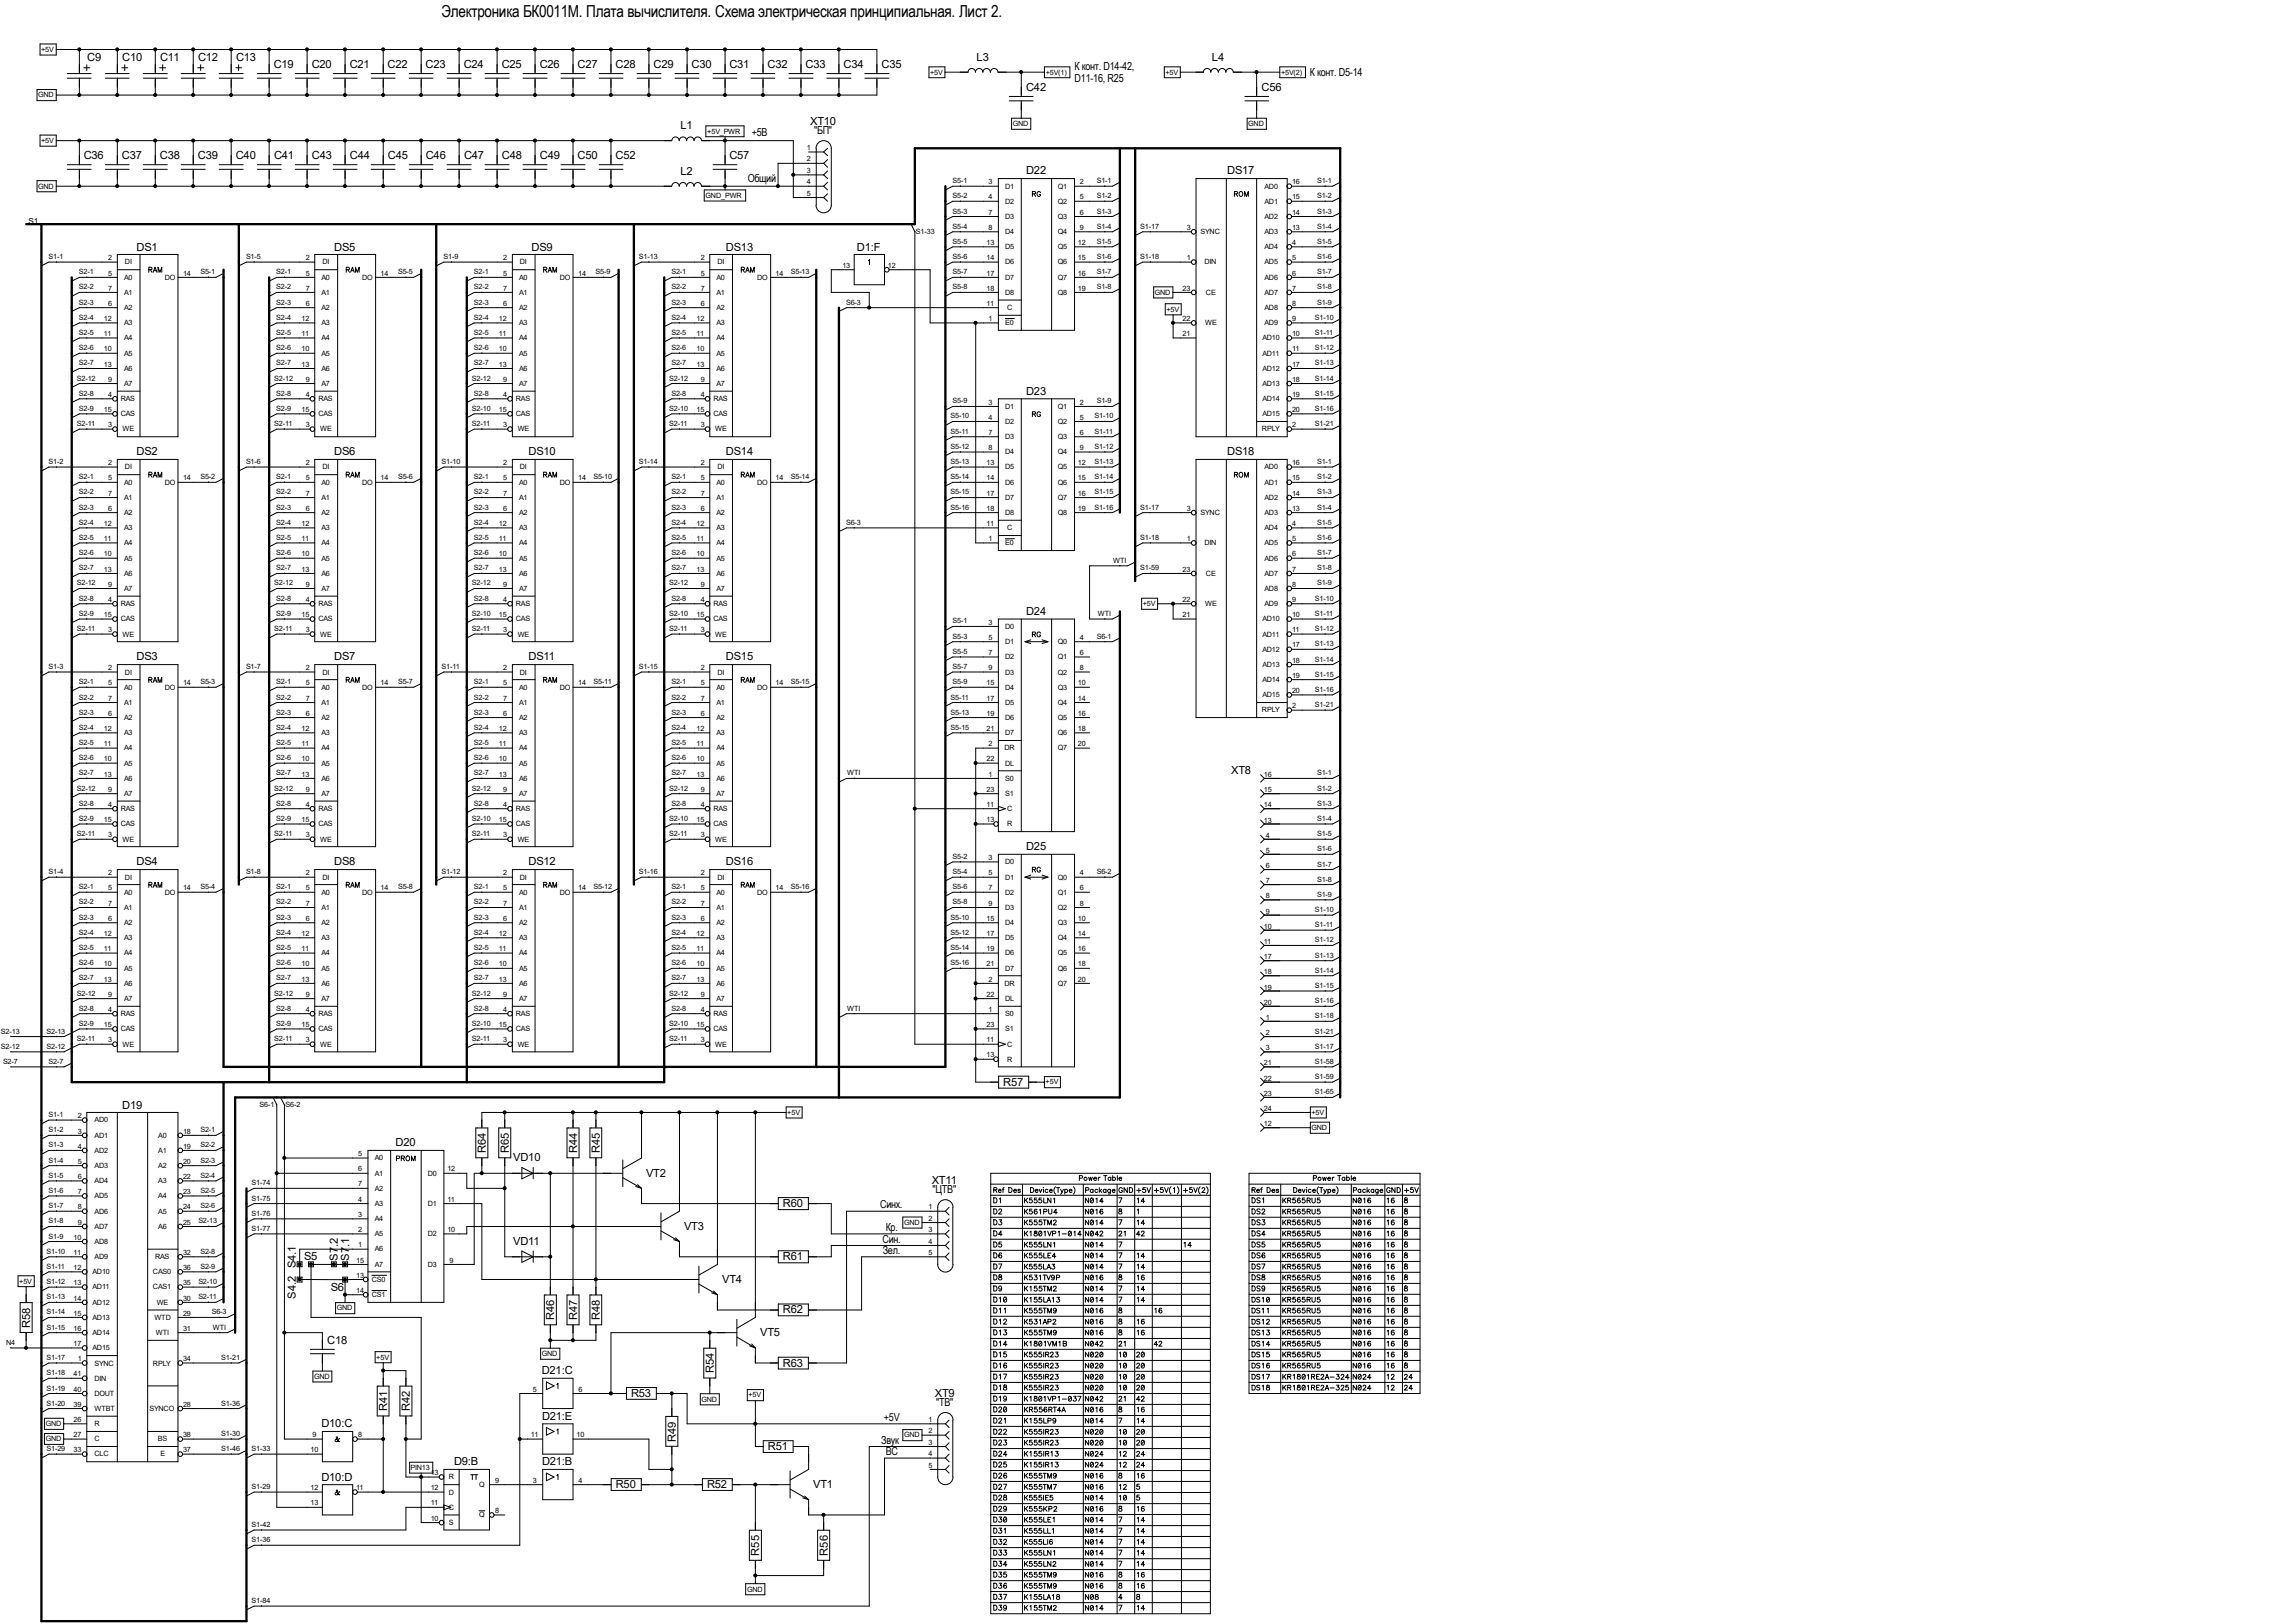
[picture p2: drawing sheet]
<svg xmlns="http://www.w3.org/2000/svg" width="420mm" height="297mm" viewBox="0 0 420 297" stroke-linecap="round" stroke-linejoin="round" font-family="sans-serif">
<defs><g id="words">
<text font-size="3" x="80.7" y="3.1">Электроника БК0011М. Плата вычислителя. Схема электрическая принципиальная. Лист 2.</text>
<g font-size="2">
<text x="16" y="11.1">C9</text>
<text x="22.4" y="11.1">C10</text>
<text x="29.3" y="11.1">C11</text>
<text x="36.2" y="11.1">C12</text>
<text x="43.2" y="11.1">C13</text>
<text x="178.6" y="11.1">L3</text>
<text x="221.7" y="11.1">L4</text>
<text x="50.1" y="12.5">C19</text>
<text x="57" y="12.5">C20</text>
<text x="64" y="12.5">C21</text>
<text x="70.9" y="12.5">C22</text>
<text x="77.9" y="12.5">C23</text>
<text x="84.8" y="12.5">C24</text>
<text x="91.8" y="12.5">C25</text>
<text x="98.7" y="12.5">C26</text>
<text x="105.7" y="12.5">C27</text>
<text x="112.6" y="12.5">C28</text>
<text x="119.5" y="12.5">C29</text>
<text x="126.5" y="12.5">C30</text>
<text x="133.4" y="12.5">C31</text>
<text x="140.4" y="12.5">C32</text>
<text x="147.4" y="12.5">C33</text>
<text x="154.3" y="12.5">C34</text>
<text x="161.2" y="12.5">C35</text>
<text x="187.7" y="16.6">C42</text>
<text x="196.6" y="12.7">К конт. D14-42,</text>
<text x="196.6" y="15">D11-16, R25</text>
<text x="230.8" y="16.6">C56</text>
<text x="239.6" y="13.9">К конт. D5-14</text>
<text x="124.5" y="23.7">L1</text>
<text x="148.2" y="22.9">XT10</text>
<text x="15.3" y="29.2">C36</text>
<text x="22.3" y="29.2">C37</text>
<text x="29.3" y="29.2">C38</text>
<text x="36.2" y="29.2">C39</text>
<text x="43.1" y="29.2">C40</text>
<text x="50.1" y="29.2">C41</text>
<text x="57.1" y="29.2">C43</text>
<text x="64" y="29.2">C44</text>
<text x="71" y="29.2">C45</text>
<text x="77.9" y="29.2">C46</text>
<text x="84.9" y="29.2">C47</text>
<text x="91.8" y="29.2">C48</text>
<text x="98.8" y="29.2">C49</text>
<text x="105.7" y="29.2">C50</text>
<text x="112.6" y="29.2">C52</text>
<text x="133.4" y="29.2">C57</text>
<text x="137.5" y="25">+5В</text>
<text x="148.9" y="24.5">&quot;БП&quot;</text>
<text x="124.5" y="32">L2</text>
<text x="136.8" y="33.3">Общий</text>
<text x="187.7" y="31.9">D22</text>
<text x="224.5" y="31.9">DS17</text>
<text x="25" y="45.8">DS1</text>
<text x="61.1" y="45.8">DS5</text>
<text x="97.2" y="45.8">DS9</text>
<text x="132.8" y="45.8">DS13</text>
<text x="156.8" y="45.8">D1:F</text>
<text x="187.7" y="72.2">D23</text>
<text x="25" y="83.4">DS2</text>
<text x="61.1" y="83.4">DS6</text>
<text x="96.7" y="83.4">DS10</text>
<text x="132.8" y="83.4">DS14</text>
<text x="224.5" y="83.4">DS18</text>
<text x="187.7" y="112.5">D24</text>
<text x="25" y="120.9">DS3</text>
<text x="61.1" y="120.9">DS7</text>
<text x="96.7" y="120.9">DS11</text>
<text x="132.8" y="120.9">DS15</text>
<text x="225.2" y="141.7">XT8</text>
<text x="187.7" y="155.6">D25</text>
<text x="25" y="158.4">DS4</text>
<text x="61.1" y="158.4">DS8</text>
<text x="96.7" y="158.4">DS12</text>
<text x="132.8" y="158.4">DS16</text>
<text x="22.4" y="202.9">D19</text>
<text x="183.5" y="198.7">R57</text>
<text x="72.3" y="209.8">D20</text>
<text x="88.9" y="211" transform="rotate(-90 88.9 211)">R64</text>
<text x="93" y="211" transform="rotate(-90 93 211)">R65</text>
<text x="93.9" y="212.6">VD10</text>
<text x="105.6" y="211" transform="rotate(-90 105.6 211)">R44</text>
<text x="109.7" y="211" transform="rotate(-90 109.7 211)">R45</text>
<text x="118.2" y="215.3">VT2</text>
<text x="143.2" y="220.9">R60</text>
<text x="161" y="221.1">Синх.</text>
<text x="170.4" y="216.7">XT11</text>
<text x="170.6" y="218.4">&quot;ЦТВ&quot;</text>
<text x="93.9" y="227.9">VD11</text>
<text x="125.1" y="225.1">VT3</text>
<text x="161.4" y="227.4">Син.</text>
<text x="162" y="225.3">Кр.</text>
<text x="55.6" y="230.6">S5</text>
<text x="61.8" y="230.7" transform="rotate(-90 61.8 230.7)">S7.2</text>
<text x="63.9" y="230.7" transform="rotate(-90 63.9 230.7)">S7.1</text>
<text x="143.2" y="230.6">R61</text>
<text x="161.5" y="229.5">Зел.</text>
<text x="54.1" y="237.7" transform="rotate(-90 54.1 237.7)">S4.2 S4.1</text>
<text x="60.5" y="236.2">S6</text>
<text x="132.1" y="234.8">VT4</text>
<text x="5.5" y="243" transform="rotate(-90 5.5 243)">R58</text>
<text x="59.9" y="245.9">C18</text>
<text x="101.4" y="241.6" transform="rotate(-90 101.4 241.6)">R46</text>
<text x="105.6" y="241.6" transform="rotate(-90 105.6 241.6)">R47</text>
<text x="109.7" y="241.6" transform="rotate(-90 109.7 241.6)">R48</text>
<text x="139.1" y="244.5">VT5</text>
<text x="143.2" y="240.4">R62</text>
<text x="99.1" y="251.5">D21:C</text>
<text x="130.6" y="251.3" transform="rotate(-90 130.6 251.3)">R54</text>
<text x="143.2" y="250.1">R63</text>
<text x="115.4" y="255.7">R53</text>
<text x="171" y="255.7">XT9</text>
<text x="171.2" y="257.3">&quot;ТВ&quot;</text>
<text x="58.8" y="261.2">D10:C</text>
<text x="70.8" y="258.3" transform="rotate(-90 70.8 258.3)">R41</text>
<text x="75" y="258.3" transform="rotate(-90 75 258.3)">R42</text>
<text x="99.1" y="259.8">D21:E</text>
<text x="123.6" y="263.9" transform="rotate(-90 123.6 263.9)">R49</text>
<text x="161.7" y="260.1">+5V</text>
<text x="83.1" y="268.1">D9:B</text>
<text x="99.1" y="268.1">D21:B</text>
<text x="140.5" y="265.4">R51</text>
<text x="161.2" y="264.2">Звук</text>
<text x="162" y="266.3">ВС</text>
<text x="58.8" y="270.9">D10:D</text>
<text x="112.6" y="272.3">R50</text>
<text x="129.3" y="272.3">R52</text>
<text x="148.8" y="272.3">VT1</text>
<text x="138.9" y="284.7" transform="rotate(-90 138.9 284.7)">R55</text>
<text x="151.4" y="284.7" transform="rotate(-90 151.4 284.7)">R56</text>
</g>
<text font-size="1.5" x="5.2" y="41">S1</text>
<g font-size="1.3">
<text x="7.5" y="9.5">+5V</text>
<text x="7" y="17.8">GND</text>
<text x="170.1" y="13.7">+5V</text>
<text x="191.3" y="13.7">+5V(1)</text>
<text x="213.2" y="13.7">+5V</text>
<text x="234.4" y="13.7">+5V(2)</text>
<text x="185.3" y="23.1">GND</text>
<text x="228.3" y="23.1">GND</text>
<text x="7.5" y="26.2">+5V</text>
<text x="129.4" y="24.5">+5V_PWR</text>
<text x="147.6" y="29.5">2</text>
<text x="147.6" y="27.5">1</text>
<text x="7" y="34.5">GND</text>
<text x="147.6" y="33.7">4</text>
<text x="147.6" y="35.8">5</text>
<text x="147.6" y="31.7">3</text>
<text x="174.2" y="33.5">S5-1</text>
<text x="180.8" y="33.7">3</text>
<text x="183.9" y="34.5">D1</text>
<text x="193.5" y="34.5">Q1</text>
<text x="197.5" y="33.7">2</text>
<text x="200.6" y="33.5">S1-1</text>
<text x="231.3" y="34.5">AD0</text>
<text x="236.3" y="33.7">16</text>
<text x="240.9" y="33.5">S1-1</text>
<text x="129.1" y="36.2">GND_PWR</text>
<text x="174.2" y="36.3">S5-2</text>
<text x="174.2" y="39.1">S5-3</text>
<text x="174.2" y="41.9">S5-4</text>
<text x="180.8" y="39.3">7</text>
<text x="180.8" y="36.5">4</text>
<text x="183.9" y="40">D3</text>
<text x="183.9" y="37.3">D2</text>
<text x="193.5" y="37.3">Q2</text>
<text x="193.5" y="40">Q3</text>
<text x="197.5" y="36.5">5</text>
<text x="197.5" y="39.3">6</text>
<text x="200.6" y="36.3">S1-2</text>
<text x="200.6" y="39.1">S1-3</text>
<text x="200.6" y="41.9">S1-4</text>
<text x="208.6" y="41.9">S1-17</text>
<text x="231.3" y="40">AD2</text>
<text x="231.3" y="37.3">AD1</text>
<text x="236.3" y="39.3">14</text>
<text x="236.3" y="36.5">15</text>
<text x="240.9" y="36.3">S1-2</text>
<text x="240.9" y="39.1">S1-3</text>
<text x="240.9" y="41.9">S1-4</text>
<text x="8.9" y="47.4">S1-1</text>
<text x="19.8" y="47.6">2</text>
<text x="45" y="47.4">S1-5</text>
<text x="55.9" y="47.6">2</text>
<text x="81.2" y="47.4">S1-9</text>
<text x="92" y="47.6">2</text>
<text x="116.9" y="47.4">S1-13</text>
<text x="128.2" y="47.6">2</text>
<text x="167.6" y="42.8">S1-33</text>
<text x="174.2" y="44.6">S5-5</text>
<text x="174.2" y="47.4">S5-6</text>
<text x="180.5" y="47.6">14</text>
<text x="180.5" y="44.8">13</text>
<text x="180.8" y="42.1">8</text>
<text x="183.9" y="42.8">D4</text>
<text x="183.9" y="45.6">D5</text>
<text x="193.5" y="42.8">Q4</text>
<text x="193.5" y="45.6">Q5</text>
<text x="197.1" y="47.6">15</text>
<text x="197.1" y="44.8">12</text>
<text x="197.5" y="42.1">9</text>
<text x="200.6" y="44.6">S1-5</text>
<text x="200.6" y="47.4">S1-6</text>
<text x="208.6" y="47.4">S1-18</text>
<text x="217.1" y="47.6">1</text>
<text x="217.1" y="42.1">3</text>
<text x="219.6" y="42.8">SYNC</text>
<text x="231.3" y="45.6">AD4</text>
<text x="231.3" y="42.8">AD3</text>
<text x="236.3" y="47.6">5</text>
<text x="236.3" y="44.8">4</text>
<text x="236.3" y="42.1">13</text>
<text x="240.9" y="44.6">S1-5</text>
<text x="240.9" y="47.4">S1-6</text>
<text x="14.4" y="53">S2-2</text>
<text x="14.4" y="50.2">S2-1</text>
<text x="19.8" y="53.2">7</text>
<text x="19.8" y="50.4">5</text>
<text x="22.7" y="54">A1</text>
<text x="22.7" y="51.2">A0</text>
<text x="22.9" y="48.4">DI</text>
<text x="30.1" y="51.2">DO</text>
<text x="33.5" y="50.4">14</text>
<text x="36.7" y="50.2">S5-1</text>
<text x="50.5" y="53">S2-2</text>
<text x="50.5" y="50.2">S2-1</text>
<text x="55.9" y="53.2">7</text>
<text x="55.9" y="50.4">5</text>
<text x="58.8" y="54">A1</text>
<text x="58.8" y="51.2">A0</text>
<text x="59" y="48.4">DI</text>
<text x="66.3" y="51.2">DO</text>
<text x="69.6" y="50.4">14</text>
<text x="72.8" y="50.2">S5-5</text>
<text x="86.7" y="53">S2-2</text>
<text x="86.7" y="50.2">S2-1</text>
<text x="92" y="53.2">7</text>
<text x="92" y="50.4">5</text>
<text x="95" y="54">A1</text>
<text x="95" y="51.2">A0</text>
<text x="95.1" y="48.4">DI</text>
<text x="102.4" y="51.2">DO</text>
<text x="105.7" y="50.4">14</text>
<text x="108.9" y="50.2">S5-9</text>
<text x="122.8" y="53">S2-2</text>
<text x="122.8" y="50.2">S2-1</text>
<text x="128.2" y="53.2">7</text>
<text x="128.2" y="50.4">5</text>
<text x="131.1" y="54">A1</text>
<text x="131.1" y="51.2">A0</text>
<text x="131.2" y="48.4">DI</text>
<text x="138.5" y="51.2">DO</text>
<text x="141.9" y="50.4">14</text>
<text x="144.7" y="50.2">S5-13</text>
<text x="154.1" y="49">13</text>
<text x="162.4" y="49">12</text>
<text x="174.2" y="53">S5-8</text>
<text x="174.2" y="50.2">S5-7</text>
<text x="180.5" y="50.4">17</text>
<text x="180.5" y="53.2">18</text>
<text x="183.9" y="51.2">D7</text>
<text x="183.9" y="48.4">D6</text>
<text x="183.9" y="54">D8</text>
<text x="193.5" y="51.2">Q7</text>
<text x="193.5" y="48.4">Q6</text>
<text x="193.5" y="54">Q8</text>
<text x="197.1" y="50.4">16</text>
<text x="197.1" y="53.2">19</text>
<text x="200.6" y="53">S1-8</text>
<text x="200.6" y="50.2">S1-7</text>
<text x="211.2" y="54">GND</text>
<text x="216.3" y="53.2">23</text>
<text x="220.3" y="48.4">DIN</text>
<text x="220.6" y="54">CE</text>
<text x="231.3" y="48.4">AD5</text>
<text x="231.3" y="54">AD7</text>
<text x="231.3" y="51.2">AD6</text>
<text x="236.3" y="53.2">7</text>
<text x="236.3" y="50.4">6</text>
<text x="240.9" y="53">S1-8</text>
<text x="240.9" y="50.2">S1-7</text>
<text x="14.4" y="55.8">S2-3</text>
<text x="14.4" y="58.5">S2-4</text>
<text x="19" y="58.8">12</text>
<text x="19.8" y="56">6</text>
<text x="22.7" y="59.5">A3</text>
<text x="22.7" y="56.7">A2</text>
<text x="50.5" y="55.8">S2-3</text>
<text x="50.5" y="58.5">S2-4</text>
<text x="55.2" y="58.8">12</text>
<text x="55.9" y="56">6</text>
<text x="58.8" y="59.5">A3</text>
<text x="58.8" y="56.7">A2</text>
<text x="86.7" y="55.8">S2-3</text>
<text x="86.7" y="58.5">S2-4</text>
<text x="91.3" y="58.8">12</text>
<text x="92" y="56">6</text>
<text x="95" y="59.5">A3</text>
<text x="95" y="56.7">A2</text>
<text x="122.8" y="55.8">S2-3</text>
<text x="122.8" y="58.5">S2-4</text>
<text x="127.4" y="58.8">12</text>
<text x="128.2" y="56">6</text>
<text x="131.1" y="59.5">A3</text>
<text x="131.1" y="56.7">A2</text>
<text x="154.8" y="55.8">S6-3</text>
<text x="180.5" y="56">11</text>
<text x="180.8" y="58.8">1</text>
<text x="183.9" y="59.5">E0</text>
<text x="184.2" y="56.7">C</text>
<text x="213.4" y="57.1">+5V</text>
<text x="216.3" y="58.8">22</text>
<text x="220.4" y="59.5">WE</text>
<text x="231.3" y="56.7">AD8</text>
<text x="231.3" y="59.5">AD9</text>
<text x="236.3" y="56">8</text>
<text x="236.3" y="58.8">9</text>
<text x="240.5" y="58.5">S1-10</text>
<text x="240.9" y="55.8">S1-9</text>
<text x="14.4" y="61.3">S2-5</text>
<text x="14.4" y="64.1">S2-6</text>
<text x="19" y="61.5">11</text>
<text x="19" y="64.3">10</text>
<text x="22.7" y="62.3">A4</text>
<text x="22.7" y="65.1">A5</text>
<text x="50.5" y="61.3">S2-5</text>
<text x="50.5" y="64.1">S2-6</text>
<text x="55.2" y="61.5">11</text>
<text x="55.2" y="64.3">10</text>
<text x="58.8" y="62.3">A4</text>
<text x="58.8" y="65.1">A5</text>
<text x="86.7" y="61.3">S2-5</text>
<text x="86.7" y="64.1">S2-6</text>
<text x="91.3" y="61.5">11</text>
<text x="91.3" y="64.3">10</text>
<text x="95" y="62.3">A4</text>
<text x="95" y="65.1">A5</text>
<text x="122.8" y="61.3">S2-5</text>
<text x="122.8" y="64.1">S2-6</text>
<text x="127.4" y="61.5">11</text>
<text x="127.4" y="64.3">10</text>
<text x="131.1" y="62.3">A4</text>
<text x="131.1" y="65.1">A5</text>
<text x="216.3" y="61.5">21</text>
<text x="230.9" y="65.1">AD11</text>
<text x="230.9" y="62.3">AD10</text>
<text x="236.3" y="64.3">11</text>
<text x="236.3" y="61.5">10</text>
<text x="240.5" y="61.3">S1-11</text>
<text x="240.5" y="64.1">S1-12</text>
<text x="14.1" y="69.6">S2-12</text>
<text x="14.4" y="66.8">S2-7</text>
<text x="19" y="67.1">13</text>
<text x="19.8" y="69.9">9</text>
<text x="22.7" y="70.6">A7</text>
<text x="22.7" y="67.9">A6</text>
<text x="50.2" y="69.6">S2-12</text>
<text x="50.5" y="66.8">S2-7</text>
<text x="55.2" y="67.1">13</text>
<text x="55.9" y="69.9">9</text>
<text x="58.8" y="70.6">A7</text>
<text x="58.8" y="67.9">A6</text>
<text x="86.3" y="69.6">S2-12</text>
<text x="86.7" y="66.8">S2-7</text>
<text x="91.3" y="67.1">13</text>
<text x="92" y="69.9">9</text>
<text x="95" y="70.6">A7</text>
<text x="95" y="67.9">A6</text>
<text x="122.4" y="69.6">S2-12</text>
<text x="122.8" y="66.8">S2-7</text>
<text x="127.4" y="67.1">13</text>
<text x="128.2" y="69.9">9</text>
<text x="131.1" y="70.6">A7</text>
<text x="131.1" y="67.9">A6</text>
<text x="230.9" y="70.6">AD13</text>
<text x="230.9" y="67.9">AD12</text>
<text x="236.3" y="69.9">18</text>
<text x="236.3" y="67.1">17</text>
<text x="240.5" y="69.6">S1-14</text>
<text x="240.5" y="66.8">S1-13</text>
<text x="14.1" y="78">S2-11</text>
<text x="14.4" y="72.4">S2-8</text>
<text x="14.4" y="75.2">S2-9</text>
<text x="19" y="75.4">15</text>
<text x="19.8" y="72.6">4</text>
<text x="22.1" y="76.2">CAS</text>
<text x="22.1" y="73.4">RAS</text>
<text x="50.2" y="78">S2-11</text>
<text x="50.5" y="72.4">S2-8</text>
<text x="50.5" y="75.2">S2-9</text>
<text x="55.2" y="75.4">15</text>
<text x="55.9" y="72.6">4</text>
<text x="58.3" y="76.2">CAS</text>
<text x="58.3" y="73.4">RAS</text>
<text x="86.3" y="78">S2-11</text>
<text x="86.3" y="75.2">S2-10</text>
<text x="86.7" y="72.4">S2-8</text>
<text x="91.3" y="75.4">15</text>
<text x="92" y="72.6">4</text>
<text x="94.4" y="76.2">CAS</text>
<text x="94.4" y="73.4">RAS</text>
<text x="122.4" y="78">S2-11</text>
<text x="122.4" y="75.2">S2-10</text>
<text x="122.8" y="72.4">S2-8</text>
<text x="127.4" y="75.4">15</text>
<text x="128.2" y="72.6">4</text>
<text x="130.5" y="76.2">CAS</text>
<text x="130.5" y="73.4">RAS</text>
<text x="173.9" y="76.6">S5-10</text>
<text x="174.2" y="73.8">S5-9</text>
<text x="180.8" y="74">3</text>
<text x="180.8" y="76.8">4</text>
<text x="183.9" y="74.8">D1</text>
<text x="183.9" y="77.6">D2</text>
<text x="193.5" y="74.8">Q1</text>
<text x="193.5" y="77.6">Q2</text>
<text x="197.5" y="74">2</text>
<text x="197.5" y="76.8">5</text>
<text x="200.2" y="76.6">S1-10</text>
<text x="200.6" y="73.8">S1-9</text>
<text x="230.9" y="73.4">AD14</text>
<text x="230.9" y="76.2">AD15</text>
<text x="236.3" y="72.6">19</text>
<text x="236.3" y="75.4">20</text>
<text x="240.5" y="78">S1-21</text>
<text x="240.5" y="72.4">S1-15</text>
<text x="240.5" y="75.2">S1-16</text>
<text x="19.8" y="78.2">3</text>
<text x="22.4" y="79">WE</text>
<text x="55.9" y="78.2">3</text>
<text x="58.5" y="79">WE</text>
<text x="92" y="78.2">3</text>
<text x="94.7" y="79">WE</text>
<text x="128.2" y="78.2">3</text>
<text x="130.8" y="79">WE</text>
<text x="173.9" y="82.2">S5-12</text>
<text x="173.9" y="79.4">S5-11</text>
<text x="180.8" y="82.4">8</text>
<text x="180.8" y="79.6">7</text>
<text x="183.9" y="83.1">D4</text>
<text x="183.9" y="80.3">D3</text>
<text x="193.5" y="83.1">Q4</text>
<text x="193.5" y="80.3">Q3</text>
<text x="197.5" y="82.4">9</text>
<text x="197.5" y="79.6">6</text>
<text x="200.2" y="82.2">S1-12</text>
<text x="200.2" y="79.4">S1-11</text>
<text x="230.8" y="79">RPLY</text>
<text x="236.3" y="78.2">2</text>
<text x="8.9" y="84.9">S1-2</text>
<text x="14.4" y="87.7">S2-1</text>
<text x="19.8" y="85.1">2</text>
<text x="19.8" y="87.9">5</text>
<text x="22.7" y="88.7">A0</text>
<text x="22.9" y="85.9">DI</text>
<text x="30.1" y="88.7">DO</text>
<text x="33.5" y="87.9">14</text>
<text x="36.7" y="87.7">S5-2</text>
<text x="45" y="84.9">S1-6</text>
<text x="50.5" y="87.7">S2-1</text>
<text x="55.9" y="85.1">2</text>
<text x="55.9" y="87.9">5</text>
<text x="58.8" y="88.7">A0</text>
<text x="59" y="85.9">DI</text>
<text x="66.3" y="88.7">DO</text>
<text x="69.6" y="87.9">14</text>
<text x="72.8" y="87.7">S5-6</text>
<text x="80.8" y="84.9">S1-10</text>
<text x="86.7" y="87.7">S2-1</text>
<text x="92" y="85.1">2</text>
<text x="92" y="87.9">5</text>
<text x="95" y="88.7">A0</text>
<text x="95.1" y="85.9">DI</text>
<text x="102.4" y="88.7">DO</text>
<text x="105.7" y="87.9">14</text>
<text x="108.5" y="87.7">S5-10</text>
<text x="116.9" y="84.9">S1-14</text>
<text x="122.8" y="87.7">S2-1</text>
<text x="128.2" y="85.1">2</text>
<text x="128.2" y="87.9">5</text>
<text x="131.1" y="88.7">A0</text>
<text x="131.2" y="85.9">DI</text>
<text x="138.5" y="88.7">DO</text>
<text x="141.9" y="87.9">14</text>
<text x="144.7" y="87.7">S5-14</text>
<text x="173.9" y="87.7">S5-14</text>
<text x="173.9" y="84.9">S5-13</text>
<text x="180.5" y="87.9">14</text>
<text x="180.5" y="85.1">13</text>
<text x="183.9" y="88.7">D6</text>
<text x="183.9" y="85.9">D5</text>
<text x="193.5" y="88.7">Q6</text>
<text x="193.5" y="85.9">Q5</text>
<text x="197.1" y="87.9">15</text>
<text x="197.1" y="85.1">12</text>
<text x="200.2" y="87.7">S1-14</text>
<text x="200.2" y="84.9">S1-13</text>
<text x="231.3" y="88.7">AD1</text>
<text x="231.3" y="85.9">AD0</text>
<text x="236.3" y="87.9">15</text>
<text x="236.3" y="85.1">16</text>
<text x="240.9" y="87.7">S1-2</text>
<text x="240.9" y="84.9">S1-1</text>
<text x="14.4" y="90.5">S2-2</text>
<text x="14.4" y="93.3">S2-3</text>
<text x="19.8" y="90.7">7</text>
<text x="19.8" y="93.5">6</text>
<text x="22.7" y="91.5">A1</text>
<text x="22.7" y="94.2">A2</text>
<text x="50.5" y="90.5">S2-2</text>
<text x="50.5" y="93.3">S2-3</text>
<text x="55.9" y="90.7">7</text>
<text x="55.9" y="93.5">6</text>
<text x="58.8" y="91.5">A1</text>
<text x="58.8" y="94.2">A2</text>
<text x="86.7" y="90.5">S2-2</text>
<text x="86.7" y="93.3">S2-3</text>
<text x="92" y="90.7">7</text>
<text x="92" y="93.5">6</text>
<text x="95" y="91.5">A1</text>
<text x="95" y="94.2">A2</text>
<text x="122.8" y="90.5">S2-2</text>
<text x="122.8" y="93.3">S2-3</text>
<text x="128.2" y="90.7">7</text>
<text x="128.2" y="93.5">6</text>
<text x="131.1" y="91.5">A1</text>
<text x="131.1" y="94.2">A2</text>
<text x="173.9" y="90.5">S5-15</text>
<text x="173.9" y="93.3">S5-16</text>
<text x="180.5" y="90.7">17</text>
<text x="180.5" y="93.5">18</text>
<text x="183.9" y="91.5">D7</text>
<text x="183.9" y="94.2">D8</text>
<text x="193.5" y="91.5">Q7</text>
<text x="193.5" y="94.2">Q8</text>
<text x="197.1" y="90.7">16</text>
<text x="197.1" y="93.5">19</text>
<text x="200.2" y="90.5">S1-15</text>
<text x="200.2" y="93.3">S1-16</text>
<text x="208.6" y="93.3">S1-17</text>
<text x="217.1" y="93.5">3</text>
<text x="219.6" y="94.2">SYNC</text>
<text x="231.3" y="91.5">AD2</text>
<text x="231.3" y="94.2">AD3</text>
<text x="236.3" y="90.7">14</text>
<text x="236.3" y="93.5">13</text>
<text x="240.9" y="90.5">S1-3</text>
<text x="240.9" y="93.3">S1-4</text>
<text x="14.4" y="98.8">S2-5</text>
<text x="14.4" y="101.6">S2-6</text>
<text x="14.4" y="96.1">S2-4</text>
<text x="19" y="99">11</text>
<text x="19" y="96.3">12</text>
<text x="19" y="101.8">10</text>
<text x="22.7" y="99.8">A4</text>
<text x="22.7" y="97">A3</text>
<text x="50.5" y="98.8">S2-5</text>
<text x="50.5" y="101.6">S2-6</text>
<text x="50.5" y="96.1">S2-4</text>
<text x="55.2" y="99">11</text>
<text x="55.2" y="96.3">12</text>
<text x="55.2" y="101.8">10</text>
<text x="58.8" y="99.8">A4</text>
<text x="58.8" y="97">A3</text>
<text x="86.7" y="98.8">S2-5</text>
<text x="86.7" y="101.6">S2-6</text>
<text x="86.7" y="96.1">S2-4</text>
<text x="91.3" y="99">11</text>
<text x="91.3" y="96.3">12</text>
<text x="91.3" y="101.8">10</text>
<text x="95" y="99.8">A4</text>
<text x="95" y="97">A3</text>
<text x="122.8" y="98.8">S2-5</text>
<text x="122.8" y="101.6">S2-6</text>
<text x="122.8" y="96.1">S2-4</text>
<text x="127.4" y="99">11</text>
<text x="127.4" y="96.3">12</text>
<text x="127.4" y="101.8">10</text>
<text x="131.1" y="99.8">A4</text>
<text x="131.1" y="97">A3</text>
<text x="154.8" y="96.1">S6-3</text>
<text x="180.5" y="96.3">11</text>
<text x="180.8" y="99">1</text>
<text x="183.9" y="99.8">E0</text>
<text x="184.2" y="97">C</text>
<text x="208.6" y="98.8">S1-18</text>
<text x="217.1" y="99">1</text>
<text x="220.3" y="99.8">DIN</text>
<text x="231.3" y="99.8">AD5</text>
<text x="231.3" y="97">AD4</text>
<text x="236.3" y="99">5</text>
<text x="236.3" y="96.3">4</text>
<text x="236.3" y="101.8">6</text>
<text x="240.9" y="98.8">S1-6</text>
<text x="240.9" y="101.6">S1-7</text>
<text x="240.9" y="96.1">S1-5</text>
<text x="14.1" y="107.1">S2-12</text>
<text x="14.4" y="104.4">S2-7</text>
<text x="19" y="104.6">13</text>
<text x="19.8" y="107.4">9</text>
<text x="22.7" y="102.6">A5</text>
<text x="22.7" y="105.4">A6</text>
<text x="50.2" y="107.1">S2-12</text>
<text x="50.5" y="104.4">S2-7</text>
<text x="55.2" y="104.6">13</text>
<text x="55.9" y="107.4">9</text>
<text x="58.8" y="102.6">A5</text>
<text x="58.8" y="105.4">A6</text>
<text x="86.3" y="107.1">S2-12</text>
<text x="86.7" y="104.4">S2-7</text>
<text x="91.3" y="104.6">13</text>
<text x="92" y="107.4">9</text>
<text x="95" y="102.6">A5</text>
<text x="95" y="105.4">A6</text>
<text x="122.4" y="107.1">S2-12</text>
<text x="122.8" y="104.4">S2-7</text>
<text x="127.4" y="104.6">13</text>
<text x="128.2" y="107.4">9</text>
<text x="131.1" y="102.6">A5</text>
<text x="131.1" y="105.4">A6</text>
<text x="203.6" y="103">WTI</text>
<text x="208.6" y="104.4">S1-59</text>
<text x="216.3" y="104.6">23</text>
<text x="220.6" y="105.4">CE</text>
<text x="231.3" y="105.4">AD7</text>
<text x="231.3" y="102.6">AD6</text>
<text x="236.3" y="107.4">8</text>
<text x="236.3" y="104.6">7</text>
<text x="240.9" y="107.1">S1-9</text>
<text x="240.9" y="104.4">S1-8</text>
<text x="14.4" y="109.9">S2-8</text>
<text x="14.4" y="112.7">S2-9</text>
<text x="19" y="112.9">15</text>
<text x="19.8" y="110.2">4</text>
<text x="22.1" y="113.7">CAS</text>
<text x="22.1" y="110.9">RAS</text>
<text x="22.7" y="108.2">A7</text>
<text x="50.5" y="109.9">S2-8</text>
<text x="50.5" y="112.7">S2-9</text>
<text x="55.2" y="112.9">15</text>
<text x="55.9" y="110.2">4</text>
<text x="58.3" y="113.7">CAS</text>
<text x="58.3" y="110.9">RAS</text>
<text x="58.8" y="108.2">A7</text>
<text x="86.3" y="112.7">S2-10</text>
<text x="86.7" y="109.9">S2-8</text>
<text x="91.3" y="112.9">15</text>
<text x="92" y="110.2">4</text>
<text x="94.4" y="113.7">CAS</text>
<text x="94.4" y="110.9">RAS</text>
<text x="95" y="108.2">A7</text>
<text x="122.4" y="112.7">S2-10</text>
<text x="122.8" y="109.9">S2-8</text>
<text x="127.4" y="112.9">15</text>
<text x="128.2" y="110.2">4</text>
<text x="130.5" y="113.7">CAS</text>
<text x="130.5" y="110.9">RAS</text>
<text x="131.1" y="108.2">A7</text>
<text x="200.8" y="112.7">WTI</text>
<text x="209" y="110.9">+5V</text>
<text x="216.3" y="110.2">22</text>
<text x="216.3" y="112.9">21</text>
<text x="220.4" y="110.9">WE</text>
<text x="230.9" y="113.7">AD10</text>
<text x="231.3" y="108.2">AD8</text>
<text x="231.3" y="110.9">AD9</text>
<text x="236.3" y="110.2">9</text>
<text x="236.3" y="112.9">10</text>
<text x="240.5" y="112.7">S1-11</text>
<text x="240.5" y="109.9">S1-10</text>
<text x="14.1" y="115.5">S2-11</text>
<text x="19.8" y="115.7">3</text>
<text x="22.4" y="116.5">WE</text>
<text x="50.2" y="115.5">S2-11</text>
<text x="55.9" y="115.7">3</text>
<text x="58.5" y="116.5">WE</text>
<text x="86.3" y="115.5">S2-11</text>
<text x="92" y="115.7">3</text>
<text x="94.7" y="116.5">WE</text>
<text x="122.4" y="115.5">S2-11</text>
<text x="128.2" y="115.7">3</text>
<text x="130.8" y="116.5">WE</text>
<text x="174.2" y="119.7">S5-5</text>
<text x="174.2" y="114.1">S5-1</text>
<text x="174.2" y="116.9">S5-3</text>
<text x="180.8" y="119.9">7</text>
<text x="180.8" y="117.1">5</text>
<text x="180.8" y="114.3">3</text>
<text x="183.9" y="117.9">D1</text>
<text x="183.9" y="115.1">D0</text>
<text x="193.5" y="117.9">Q0</text>
<text x="197.5" y="119.9">6</text>
<text x="197.5" y="117.1">4</text>
<text x="200.6" y="116.9">S6-1</text>
<text x="230.9" y="116.5">AD11</text>
<text x="230.9" y="119.3">AD12</text>
<text x="236.3" y="115.7">11</text>
<text x="236.3" y="118.5">17</text>
<text x="240.5" y="115.5">S1-12</text>
<text x="240.5" y="118.3">S1-13</text>
<text x="8.9" y="122.4">S1-3</text>
<text x="14.4" y="125.2">S2-1</text>
<text x="19.8" y="122.6">2</text>
<text x="19.8" y="125.4">5</text>
<text x="22.9" y="123.4">DI</text>
<text x="33.5" y="125.4">14</text>
<text x="36.7" y="125.2">S5-3</text>
<text x="45" y="122.4">S1-7</text>
<text x="50.5" y="125.2">S2-1</text>
<text x="55.9" y="122.6">2</text>
<text x="55.9" y="125.4">5</text>
<text x="59" y="123.4">DI</text>
<text x="69.6" y="125.4">14</text>
<text x="72.8" y="125.2">S5-7</text>
<text x="80.8" y="122.4">S1-11</text>
<text x="86.7" y="125.2">S2-1</text>
<text x="92" y="122.6">2</text>
<text x="92" y="125.4">5</text>
<text x="95.1" y="123.4">DI</text>
<text x="105.7" y="125.4">14</text>
<text x="108.5" y="125.2">S5-11</text>
<text x="116.9" y="122.4">S1-15</text>
<text x="122.8" y="125.2">S2-1</text>
<text x="128.2" y="122.6">2</text>
<text x="128.2" y="125.4">5</text>
<text x="131.2" y="123.4">DI</text>
<text x="141.9" y="125.4">14</text>
<text x="144.7" y="125.2">S5-15</text>
<text x="174.2" y="122.4">S5-7</text>
<text x="174.2" y="125.2">S5-9</text>
<text x="180.5" y="125.4">15</text>
<text x="180.8" y="122.6">9</text>
<text x="183.9" y="120.7">D2</text>
<text x="183.9" y="123.4">D3</text>
<text x="193.5" y="120.7">Q1</text>
<text x="193.5" y="123.4">Q2</text>
<text x="197.1" y="125.4">10</text>
<text x="197.5" y="122.6">8</text>
<text x="230.9" y="124.8">AD14</text>
<text x="230.9" y="122">AD13</text>
<text x="236.3" y="124">19</text>
<text x="236.3" y="121.3">18</text>
<text x="240.5" y="123.8">S1-15</text>
<text x="240.5" y="121.1">S1-14</text>
<text x="14.4" y="128">S2-2</text>
<text x="14.4" y="130.8">S2-3</text>
<text x="19.8" y="128.2">7</text>
<text x="19.8" y="131">6</text>
<text x="22.7" y="129">A1</text>
<text x="22.7" y="126.2">A0</text>
<text x="22.7" y="131.8">A2</text>
<text x="30.1" y="126.2">DO</text>
<text x="50.5" y="128">S2-2</text>
<text x="50.5" y="130.8">S2-3</text>
<text x="55.9" y="128.2">7</text>
<text x="55.9" y="131">6</text>
<text x="58.8" y="129">A1</text>
<text x="58.8" y="126.2">A0</text>
<text x="58.8" y="131.8">A2</text>
<text x="66.3" y="126.2">DO</text>
<text x="86.7" y="128">S2-2</text>
<text x="86.7" y="130.8">S2-3</text>
<text x="92" y="128.2">7</text>
<text x="92" y="131">6</text>
<text x="95" y="129">A1</text>
<text x="95" y="126.2">A0</text>
<text x="95" y="131.8">A2</text>
<text x="102.4" y="126.2">DO</text>
<text x="122.8" y="128">S2-2</text>
<text x="122.8" y="130.8">S2-3</text>
<text x="128.2" y="128.2">7</text>
<text x="128.2" y="131">6</text>
<text x="131.1" y="129">A1</text>
<text x="131.1" y="126.2">A0</text>
<text x="131.1" y="131.8">A2</text>
<text x="138.5" y="126.2">DO</text>
<text x="173.9" y="128">S5-11</text>
<text x="173.9" y="130.8">S5-13</text>
<text x="180.5" y="128.2">17</text>
<text x="180.5" y="131">19</text>
<text x="183.9" y="129">D5</text>
<text x="183.9" y="131.8">D6</text>
<text x="183.9" y="126.2">D4</text>
<text x="193.5" y="129">Q4</text>
<text x="193.5" y="131.8">Q5</text>
<text x="193.5" y="126.2">Q3</text>
<text x="197.1" y="128.2">14</text>
<text x="197.1" y="131">16</text>
<text x="230.8" y="130.4">RPLY</text>
<text x="230.9" y="127.6">AD15</text>
<text x="236.3" y="129.6">2</text>
<text x="236.3" y="126.8">20</text>
<text x="240.5" y="126.6">S1-16</text>
<text x="240.5" y="129.4">S1-21</text>
<text x="14.4" y="136.4">S2-5</text>
<text x="14.4" y="133.6">S2-4</text>
<text x="19" y="136.6">11</text>
<text x="19" y="133.8">12</text>
<text x="22.7" y="137.3">A4</text>
<text x="22.7" y="134.5">A3</text>
<text x="50.5" y="136.4">S2-5</text>
<text x="50.5" y="133.6">S2-4</text>
<text x="55.2" y="136.6">11</text>
<text x="55.2" y="133.8">12</text>
<text x="58.8" y="137.3">A4</text>
<text x="58.8" y="134.5">A3</text>
<text x="86.7" y="136.4">S2-5</text>
<text x="86.7" y="133.6">S2-4</text>
<text x="91.3" y="136.6">11</text>
<text x="91.3" y="133.8">12</text>
<text x="95" y="137.3">A4</text>
<text x="95" y="134.5">A3</text>
<text x="122.8" y="136.4">S2-5</text>
<text x="122.8" y="133.6">S2-4</text>
<text x="127.4" y="136.6">11</text>
<text x="127.4" y="133.8">12</text>
<text x="131.1" y="137.3">A4</text>
<text x="131.1" y="134.5">A3</text>
<text x="173.9" y="133.6">S5-15</text>
<text x="180.5" y="133.8">21</text>
<text x="180.8" y="136.6">2</text>
<text x="183.7" y="137.3">DR</text>
<text x="183.9" y="134.5">D7</text>
<text x="193.5" y="137.3">Q7</text>
<text x="193.5" y="134.5">Q6</text>
<text x="197.1" y="136.6">20</text>
<text x="197.1" y="133.8">18</text>
<text x="14.4" y="139.1">S2-6</text>
<text x="14.4" y="141.9">S2-7</text>
<text x="19" y="139.3">10</text>
<text x="19" y="142.1">13</text>
<text x="22.7" y="140.1">A5</text>
<text x="22.7" y="142.9">A6</text>
<text x="50.5" y="139.1">S2-6</text>
<text x="50.5" y="141.9">S2-7</text>
<text x="55.2" y="139.3">10</text>
<text x="55.2" y="142.1">13</text>
<text x="58.8" y="140.1">A5</text>
<text x="58.8" y="142.9">A6</text>
<text x="86.7" y="139.1">S2-6</text>
<text x="86.7" y="141.9">S2-7</text>
<text x="91.3" y="139.3">10</text>
<text x="91.3" y="142.1">13</text>
<text x="95" y="140.1">A5</text>
<text x="95" y="142.9">A6</text>
<text x="122.8" y="139.1">S2-6</text>
<text x="122.8" y="141.9">S2-7</text>
<text x="127.4" y="139.3">10</text>
<text x="127.4" y="142.1">13</text>
<text x="131.1" y="140.1">A5</text>
<text x="131.1" y="142.9">A6</text>
<text x="155" y="141.9">WTI</text>
<text x="180.5" y="139.3">22</text>
<text x="180.8" y="142.1">1</text>
<text x="183.9" y="140.1">DL</text>
<text x="183.9" y="142.9">S0</text>
<text x="231.2" y="142.2">16</text>
<text x="240.9" y="141.9">S1-1</text>
<text x="14.1" y="144.7">S2-12</text>
<text x="14.4" y="147.4">S2-8</text>
<text x="19.8" y="144.9">9</text>
<text x="19.8" y="147.7">4</text>
<text x="22.1" y="148.4">RAS</text>
<text x="22.7" y="145.7">A7</text>
<text x="50.2" y="144.7">S2-12</text>
<text x="50.5" y="147.4">S2-8</text>
<text x="55.9" y="144.9">9</text>
<text x="55.9" y="147.7">4</text>
<text x="58.3" y="148.4">RAS</text>
<text x="58.8" y="145.7">A7</text>
<text x="86.3" y="144.7">S2-12</text>
<text x="86.7" y="147.4">S2-8</text>
<text x="92" y="144.9">9</text>
<text x="92" y="147.7">4</text>
<text x="94.4" y="148.4">RAS</text>
<text x="95" y="145.7">A7</text>
<text x="122.4" y="144.7">S2-12</text>
<text x="122.8" y="147.4">S2-8</text>
<text x="128.2" y="144.9">9</text>
<text x="128.2" y="147.7">4</text>
<text x="130.5" y="148.4">RAS</text>
<text x="131.1" y="145.7">A7</text>
<text x="180.5" y="144.9">23</text>
<text x="180.5" y="147.7">11</text>
<text x="183.9" y="145.7">S1</text>
<text x="184.2" y="148.4">C</text>
<text x="231.2" y="144.9">15</text>
<text x="231.2" y="147.7">14</text>
<text x="240.9" y="144.7">S1-2</text>
<text x="240.9" y="147.4">S1-3</text>
<text x="14.1" y="153">S2-11</text>
<text x="14.4" y="150.2">S2-9</text>
<text x="19" y="150.5">15</text>
<text x="19.8" y="153.2">3</text>
<text x="22.1" y="151.2">CAS</text>
<text x="22.4" y="154">WE</text>
<text x="50.2" y="153">S2-11</text>
<text x="50.5" y="150.2">S2-9</text>
<text x="55.2" y="150.5">15</text>
<text x="55.9" y="153.2">3</text>
<text x="58.3" y="151.2">CAS</text>
<text x="58.5" y="154">WE</text>
<text x="86.3" y="153">S2-11</text>
<text x="86.3" y="150.2">S2-10</text>
<text x="91.3" y="150.5">15</text>
<text x="92" y="153.2">3</text>
<text x="94.4" y="151.2">CAS</text>
<text x="94.7" y="154">WE</text>
<text x="122.4" y="153">S2-11</text>
<text x="122.4" y="150.2">S2-10</text>
<text x="127.4" y="150.5">15</text>
<text x="128.2" y="153.2">3</text>
<text x="130.5" y="151.2">CAS</text>
<text x="130.8" y="154">WE</text>
<text x="180.5" y="150.5">13</text>
<text x="184.2" y="151.2">R</text>
<text x="231.2" y="150.5">13</text>
<text x="231.6" y="153.3">4</text>
<text x="240.9" y="153">S1-5</text>
<text x="240.9" y="155.8">S1-6</text>
<text x="240.9" y="150.2">S1-4</text>
<text x="8.9" y="160">S1-4</text>
<text x="19.8" y="160.2">2</text>
<text x="22.9" y="161">DI</text>
<text x="45" y="160">S1-8</text>
<text x="55.9" y="160.2">2</text>
<text x="59" y="161">DI</text>
<text x="80.8" y="160">S1-12</text>
<text x="92" y="160.2">2</text>
<text x="95.1" y="161">DI</text>
<text x="116.9" y="160">S1-16</text>
<text x="128.2" y="160.2">2</text>
<text x="131.2" y="161">DI</text>
<text x="174.2" y="157.2">S5-2</text>
<text x="174.2" y="160">S5-4</text>
<text x="180.8" y="160.2">5</text>
<text x="180.8" y="157.4">3</text>
<text x="183.9" y="161">D1</text>
<text x="183.9" y="158.2">D0</text>
<text x="193.5" y="161">Q0</text>
<text x="197.5" y="160.2">4</text>
<text x="200.6" y="160">S6-2</text>
<text x="231.6" y="161.6">7</text>
<text x="231.6" y="156.1">5</text>
<text x="231.6" y="158.9">6</text>
<text x="240.9" y="161.3">S1-8</text>
<text x="240.9" y="158.6">S1-7</text>
<text x="14.4" y="165.5">S2-2</text>
<text x="14.4" y="162.7">S2-1</text>
<text x="19.8" y="165.7">7</text>
<text x="19.8" y="162.9">5</text>
<text x="22.7" y="166.5">A1</text>
<text x="22.7" y="163.7">A0</text>
<text x="30.1" y="163.7">DO</text>
<text x="33.5" y="162.9">14</text>
<text x="36.7" y="162.7">S5-4</text>
<text x="50.5" y="165.5">S2-2</text>
<text x="50.5" y="162.7">S2-1</text>
<text x="55.9" y="165.7">7</text>
<text x="55.9" y="162.9">5</text>
<text x="58.8" y="166.5">A1</text>
<text x="58.8" y="163.7">A0</text>
<text x="66.3" y="163.7">DO</text>
<text x="69.6" y="162.9">14</text>
<text x="72.8" y="162.7">S5-8</text>
<text x="86.7" y="165.5">S2-2</text>
<text x="86.7" y="162.7">S2-1</text>
<text x="92" y="165.7">7</text>
<text x="92" y="162.9">5</text>
<text x="95" y="166.5">A1</text>
<text x="95" y="163.7">A0</text>
<text x="102.4" y="163.7">DO</text>
<text x="105.7" y="162.9">14</text>
<text x="108.5" y="162.7">S5-12</text>
<text x="122.8" y="165.5">S2-2</text>
<text x="122.8" y="162.7">S2-1</text>
<text x="128.2" y="165.7">7</text>
<text x="128.2" y="162.9">5</text>
<text x="131.1" y="166.5">A1</text>
<text x="131.1" y="163.7">A0</text>
<text x="138.5" y="163.7">DO</text>
<text x="141.9" y="162.9">14</text>
<text x="144.7" y="162.7">S5-16</text>
<text x="174.2" y="165.5">S5-8</text>
<text x="174.2" y="162.7">S5-6</text>
<text x="180.8" y="162.9">7</text>
<text x="180.8" y="165.7">9</text>
<text x="183.9" y="163.7">D2</text>
<text x="183.9" y="166.5">D3</text>
<text x="193.5" y="163.7">Q1</text>
<text x="193.5" y="166.5">Q2</text>
<text x="197.5" y="162.9">6</text>
<text x="197.5" y="165.7">8</text>
<text x="231.6" y="167.2">9</text>
<text x="231.6" y="164.4">8</text>
<text x="240.5" y="166.9">S1-10</text>
<text x="240.9" y="164.1">S1-9</text>
<text x="14.4" y="173.9">S2-5</text>
<text x="14.4" y="171.1">S2-4</text>
<text x="14.4" y="168.3">S2-3</text>
<text x="19" y="171.3">12</text>
<text x="19.8" y="168.5">6</text>
<text x="22.7" y="172">A3</text>
<text x="22.7" y="169.3">A2</text>
<text x="50.5" y="173.9">S2-5</text>
<text x="50.5" y="171.1">S2-4</text>
<text x="50.5" y="168.3">S2-3</text>
<text x="55.2" y="171.3">12</text>
<text x="55.9" y="168.5">6</text>
<text x="58.8" y="172">A3</text>
<text x="58.8" y="169.3">A2</text>
<text x="86.7" y="173.9">S2-5</text>
<text x="86.7" y="171.1">S2-4</text>
<text x="86.7" y="168.3">S2-3</text>
<text x="91.3" y="171.3">12</text>
<text x="92" y="168.5">6</text>
<text x="95" y="172">A3</text>
<text x="95" y="169.3">A2</text>
<text x="122.8" y="173.9">S2-5</text>
<text x="122.8" y="171.1">S2-4</text>
<text x="122.8" y="168.3">S2-3</text>
<text x="127.4" y="171.3">12</text>
<text x="128.2" y="168.5">6</text>
<text x="131.1" y="172">A3</text>
<text x="131.1" y="169.3">A2</text>
<text x="173.9" y="173.9">S5-14</text>
<text x="173.9" y="171.1">S5-12</text>
<text x="173.9" y="168.3">S5-10</text>
<text x="180.5" y="171.3">17</text>
<text x="180.5" y="168.5">15</text>
<text x="183.9" y="172">D5</text>
<text x="183.9" y="169.3">D4</text>
<text x="193.5" y="172">Q4</text>
<text x="193.5" y="169.3">Q3</text>
<text x="197.1" y="171.3">14</text>
<text x="197.1" y="168.5">10</text>
<text x="231.2" y="170">10</text>
<text x="231.2" y="172.8">11</text>
<text x="240.5" y="169.7">S1-11</text>
<text x="240.5" y="172.5">S1-12</text>
<text x="14.4" y="176.6">S2-6</text>
<text x="14.4" y="179.4">S2-7</text>
<text x="19" y="174.1">11</text>
<text x="19" y="176.9">10</text>
<text x="19" y="179.6">13</text>
<text x="22.7" y="174.8">A4</text>
<text x="22.7" y="177.6">A5</text>
<text x="50.5" y="176.6">S2-6</text>
<text x="50.5" y="179.4">S2-7</text>
<text x="55.2" y="174.1">11</text>
<text x="55.2" y="176.9">10</text>
<text x="55.2" y="179.6">13</text>
<text x="58.8" y="174.8">A4</text>
<text x="58.8" y="177.6">A5</text>
<text x="86.7" y="176.6">S2-6</text>
<text x="86.7" y="179.4">S2-7</text>
<text x="91.3" y="174.1">11</text>
<text x="91.3" y="176.9">10</text>
<text x="91.3" y="179.6">13</text>
<text x="95" y="174.8">A4</text>
<text x="95" y="177.6">A5</text>
<text x="122.8" y="176.6">S2-6</text>
<text x="122.8" y="179.4">S2-7</text>
<text x="127.4" y="174.1">11</text>
<text x="127.4" y="176.9">10</text>
<text x="127.4" y="179.6">13</text>
<text x="131.1" y="174.8">A4</text>
<text x="131.1" y="177.6">A5</text>
<text x="173.9" y="176.6">S5-16</text>
<text x="180.5" y="176.9">21</text>
<text x="180.5" y="174.1">19</text>
<text x="180.8" y="179.6">2</text>
<text x="183.9" y="177.6">D7</text>
<text x="183.9" y="174.8">D6</text>
<text x="193.5" y="177.6">Q6</text>
<text x="193.5" y="174.8">Q5</text>
<text x="197.1" y="179.6">20</text>
<text x="197.1" y="176.9">18</text>
<text x="197.1" y="174.1">16</text>
<text x="231.2" y="178.3">18</text>
<text x="231.2" y="175.6">17</text>
<text x="240.5" y="178">S1-14</text>
<text x="240.5" y="175.3">S1-13</text>
<text x="14.1" y="182.2">S2-12</text>
<text x="14.4" y="185">S2-8</text>
<text x="19.8" y="182.4">9</text>
<text x="19.8" y="185.2">4</text>
<text x="22.1" y="186">RAS</text>
<text x="22.7" y="183.2">A7</text>
<text x="22.7" y="180.4">A6</text>
<text x="50.2" y="182.2">S2-12</text>
<text x="50.5" y="185">S2-8</text>
<text x="55.9" y="182.4">9</text>
<text x="55.9" y="185.2">4</text>
<text x="58.3" y="186">RAS</text>
<text x="58.8" y="183.2">A7</text>
<text x="58.8" y="180.4">A6</text>
<text x="86.3" y="182.2">S2-12</text>
<text x="86.7" y="185">S2-8</text>
<text x="92" y="182.4">9</text>
<text x="92" y="185.2">4</text>
<text x="94.4" y="186">RAS</text>
<text x="95" y="183.2">A7</text>
<text x="95" y="180.4">A6</text>
<text x="122.4" y="182.2">S2-12</text>
<text x="122.8" y="185">S2-8</text>
<text x="128.2" y="182.4">9</text>
<text x="128.2" y="185.2">4</text>
<text x="130.5" y="186">RAS</text>
<text x="131.1" y="183.2">A7</text>
<text x="131.1" y="180.4">A6</text>
<text x="155" y="185">WTI</text>
<text x="180.5" y="182.4">22</text>
<text x="180.8" y="185.2">1</text>
<text x="183.7" y="180.4">DR</text>
<text x="183.9" y="183.2">DL</text>
<text x="183.9" y="186">S0</text>
<text x="193.5" y="180.4">Q7</text>
<text x="231.2" y="183.9">20</text>
<text x="231.2" y="181.1">19</text>
<text x="240.5" y="180.8">S1-15</text>
<text x="240.5" y="183.6">S1-16</text>
<text x=".2" y="189.1">S2-13</text>
<text x=".2" y="191.9">S2-12</text>
<text x="8.5" y="189.1">S2-13</text>
<text x="8.5" y="191.9">S2-12</text>
<text x="14.1" y="190.5">S2-11</text>
<text x="14.4" y="187.7">S2-9</text>
<text x="19" y="188">15</text>
<text x="19.8" y="190.8">3</text>
<text x="22.1" y="188.7">CAS</text>
<text x="22.4" y="191.5">WE</text>
<text x="50.2" y="190.5">S2-11</text>
<text x="50.5" y="187.7">S2-9</text>
<text x="55.2" y="188">15</text>
<text x="55.9" y="190.8">3</text>
<text x="58.3" y="188.7">CAS</text>
<text x="58.5" y="191.5">WE</text>
<text x="86.3" y="190.5">S2-11</text>
<text x="86.3" y="187.7">S2-10</text>
<text x="91.3" y="188">15</text>
<text x="92" y="190.8">3</text>
<text x="94.4" y="188.7">CAS</text>
<text x="94.7" y="191.5">WE</text>
<text x="122.4" y="190.5">S2-11</text>
<text x="122.4" y="187.7">S2-10</text>
<text x="127.4" y="188">15</text>
<text x="128.2" y="190.8">3</text>
<text x="130.5" y="188.7">CAS</text>
<text x="130.8" y="191.5">WE</text>
<text x="180.5" y="188">23</text>
<text x="180.5" y="190.8">11</text>
<text x="183.9" y="188.7">S1</text>
<text x="184.2" y="191.5">C</text>
<text x="231.6" y="186.6">1</text>
<text x="231.6" y="189.4">2</text>
<text x="240.5" y="186.4">S1-18</text>
<text x="240.5" y="189.1">S1-21</text>
<text x="240.5" y="191.9">S1-17</text>
<text x=".6" y="194.7">S2-7</text>
<text x="8.9" y="194.7">S2-7</text>
<text x="180.5" y="193.5">13</text>
<text x="184.2" y="194.3">R</text>
<text x="231.2" y="195">21</text>
<text x="231.2" y="197.8">22</text>
<text x="231.6" y="192.2">3</text>
<text x="240.5" y="194.7">S1-58</text>
<text x="240.5" y="197.5">S1-59</text>
<text x="47.5" y="202.6">S6-1</text>
<text x="52.2" y="202.6">S6-2</text>
<text x="191.3" y="198.5">+5V</text>
<text x="231.2" y="203.3">24</text>
<text x="231.2" y="200.5">23</text>
<text x="240.5" y="200.2">S1-65</text>
<text x="8.9" y="207.2">S1-2</text>
<text x="8.9" y="204.4">S1-1</text>
<text x="8.9" y="210">S1-3</text>
<text x="14.2" y="207.4">3</text>
<text x="14.2" y="204.6">2</text>
<text x="17.3" y="208.2">AD1</text>
<text x="17.3" y="205.4">AD0</text>
<text x="29" y="208.2">A0</text>
<text x="33.5" y="207.4">18</text>
<text x="36.7" y="207.2">S2-1</text>
<text x="36.7" y="210">S2-2</text>
<text x="144" y="204">+5V</text>
<text x="231.2" y="206.1">12</text>
<text x="239.9" y="206.8">GND</text>
<text x="239.9" y="204">+5V</text>
<text x="8.9" y="215.6">S1-5</text>
<text x="8.9" y="212.8">S1-4</text>
<text x="14.2" y="215.8">6</text>
<text x="14.2" y="210.2">4</text>
<text x="14.2" y="213">5</text>
<text x="17.3" y="211">AD2</text>
<text x="17.3" y="213.7">AD3</text>
<text x="29" y="211">A1</text>
<text x="29" y="213.7">A2</text>
<text x="33.5" y="215.8">22</text>
<text x="33.5" y="210.2">19</text>
<text x="33.5" y="213">20</text>
<text x="36.7" y="215.6">S2-4</text>
<text x="36.7" y="212.8">S2-3</text>
<text x="65.5" y="214.4">6</text>
<text x="65.5" y="211.6">5</text>
<text x="68.5" y="215.1">A1</text>
<text x="68.5" y="212.3">A0</text>
<text x="78.2" y="215.1">D0</text>
<text x="81.8" y="214.4">12</text>
<text x="8.9" y="221.1">S1-7</text>
<text x="8.9" y="218.3">S1-6</text>
<text x="14.2" y="221.3">8</text>
<text x="14.2" y="218.5">7</text>
<text x="17.3" y="216.5">AD4</text>
<text x="17.3" y="219.3">AD5</text>
<text x="29" y="216.5">A3</text>
<text x="29" y="219.3">A4</text>
<text x="33.5" y="221.3">24</text>
<text x="33.5" y="218.5">23</text>
<text x="36.7" y="221.1">S2-6</text>
<text x="36.7" y="218.3">S2-5</text>
<text x="46" y="219.7">S1-75</text>
<text x="46" y="216.9">S1-74</text>
<text x="65.5" y="217.1">7</text>
<text x="65.5" y="219.9">4</text>
<text x="68.5" y="217.9">A2</text>
<text x="68.5" y="220.7">A3</text>
<text x="78.2" y="220.7">D1</text>
<text x="81.8" y="219.9">11</text>
<text x="169.8" y="221.3">1</text>
<text x="8.9" y="223.9">S1-8</text>
<text x="8.9" y="226.7">S1-9</text>
<text x="13.5" y="226.9">10</text>
<text x="14.2" y="224.1">9</text>
<text x="17.3" y="224.9">AD7</text>
<text x="17.3" y="222.1">AD6</text>
<text x="17.3" y="227.6">AD8</text>
<text x="29" y="224.9">A6</text>
<text x="29" y="222.1">A5</text>
<text x="33.5" y="224.1">25</text>
<text x="36.3" y="223.9">S2-13</text>
<text x="46" y="222.5">S1-76</text>
<text x="46" y="225.3">S1-77</text>
<text x="65.5" y="222.7">3</text>
<text x="65.5" y="225.5">2</text>
<text x="68.5" y="223.5">A4</text>
<text x="68.5" y="226.3">A5</text>
<text x="78.2" y="226.3">D2</text>
<text x="81.8" y="225.5">10</text>
<text x="165.4" y="224.2">GND</text>
<text x="169.8" y="227.6">4</text>
<text x="169.8" y="223.4">2</text>
<text x="169.8" y="225.5">3</text>
<text x="8.5" y="232.2">S1-11</text>
<text x="8.5" y="229.4">S1-10</text>
<text x="13.5" y="232.4">12</text>
<text x="13.5" y="229.7">11</text>
<text x="16.9" y="233.2">AD10</text>
<text x="17.3" y="230.4">AD9</text>
<text x="28" y="233.2">CAS0</text>
<text x="28.4" y="230.4">RAS</text>
<text x="33.5" y="232.4">36</text>
<text x="33.5" y="229.7">32</text>
<text x="36.7" y="232.2">S2-9</text>
<text x="36.7" y="229.4">S2-8</text>
<text x="65.2" y="231.1">15</text>
<text x="65.2" y="233.8">13</text>
<text x="65.5" y="228.3">1</text>
<text x="68.5" y="231.8">A7</text>
<text x="68.5" y="229">A6</text>
<text x="78.2" y="231.8">D3</text>
<text x="82.2" y="231.1">9</text>
<text x="169.8" y="229.7">5</text>
<text x="3.5" y="234.9">+5V</text>
<text x="8.5" y="237.8">S1-13</text>
<text x="8.5" y="235">S1-12</text>
<text x="13.5" y="238">14</text>
<text x="13.5" y="235.2">13</text>
<text x="16.9" y="238.8">AD12</text>
<text x="16.9" y="236">AD11</text>
<text x="28" y="236">CAS1</text>
<text x="28.7" y="238.8">WE</text>
<text x="33.5" y="238">30</text>
<text x="33.5" y="235.2">35</text>
<text x="36.3" y="237.8">S2-11</text>
<text x="36.3" y="235">S2-10</text>
<text x="61.6" y="239.8">GND</text>
<text x="65.2" y="236.6">14</text>
<text x="68" y="234.6">CS0</text>
<text x="68" y="237.4">CS1</text>
<text x="8.5" y="240.5">S1-14</text>
<text x="8.5" y="243.3">S1-15</text>
<text x="13.5" y="240.7">15</text>
<text x="13.5" y="243.5">16</text>
<text x="16.9" y="241.6">AD13</text>
<text x="16.9" y="244.3">AD14</text>
<text x="28.2" y="241.6">WTD</text>
<text x="28.5" y="244.3">WTI</text>
<text x="33.5" y="240.7">29</text>
<text x="33.5" y="243.5">31</text>
<text x="38.7" y="240.5">S6-3</text>
<text x="38.9" y="243.3">WTI</text>
<text x="1.1" y="246.1">N4</text>
<text x="8.5" y="248.9">S1-17</text>
<text x="8.5" y="251.7">S1-18</text>
<text x="13.5" y="246.3">17</text>
<text x="13.5" y="251.9">41</text>
<text x="14.2" y="249.1">1</text>
<text x="16.9" y="247.1">AD15</text>
<text x="17.3" y="249.9">SYNC</text>
<text x="28" y="249.9">RPLY</text>
<text x="33.5" y="249.1">34</text>
<text x="40.5" y="248.9">S1-21</text>
<text x="68.8" y="248.8">+5V</text>
<text x="99.1" y="248.2">GND</text>
<text x="8.5" y="257.2">S1-20</text>
<text x="8.5" y="254.5">S1-19</text>
<text x="13.5" y="257.4">39</text>
<text x="13.5" y="254.7">40</text>
<text x="17.3" y="255.4">DOUT</text>
<text x="17.3" y="252.6">DIN</text>
<text x="33.5" y="257.4">28</text>
<text x="40.5" y="257.2">S1-36</text>
<text x="57.4" y="252.3">GND</text>
<text x="97.5" y="254.7">5</text>
<text x="105.8" y="254.7">6</text>
<text x="128.3" y="256.5">GND</text>
<text x="136.9" y="255.7">+5V</text>
<text x="8.4" y="261">GND</text>
<text x="8.4" y="263.8">GND</text>
<text x="13.5" y="260.2">26</text>
<text x="13.5" y="263">27</text>
<text x="17.3" y="258.2">WTBT</text>
<text x="17.3" y="261">R</text>
<text x="17.3" y="263.8">C</text>
<text x="27.3" y="258.2">SYNCO</text>
<text x="28.9" y="263.8">BS</text>
<text x="33.5" y="263">38</text>
<text x="40.5" y="262.8">S1-30</text>
<text x="57.2" y="263">9</text>
<text x="65.5" y="263">8</text>
<text x="97.1" y="263">11</text>
<text x="105.5" y="263">10</text>
<text x="165.4" y="263.1">GND</text>
<text x="169.8" y="262.3">2</text>
<text x="169.8" y="260.2">1</text>
<text x="8.5" y="265.6">S1-29</text>
<text x="13.5" y="265.8">33</text>
<text x="17.3" y="266.5">CLC</text>
<text x="29.3" y="266.5">E</text>
<text x="33.5" y="265.8">37</text>
<text x="40.5" y="265.6">S1-46</text>
<text x="46" y="265.6">S1-33</text>
<text x="56.8" y="265.8">10</text>
<text x="75.1" y="269">PIN13</text>
<text x="78.8" y="270">13</text>
<text x="169.8" y="266.5">4</text>
<text x="169.8" y="268.6">5</text>
<text x="169.8" y="264.4">3</text>
<text x="46" y="272.5">S1-29</text>
<text x="56.8" y="275.5">13</text>
<text x="56.8" y="272.7">12</text>
<text x="65.2" y="272.7">11</text>
<text x="78.8" y="272.7">12</text>
<text x="78.8" y="275.5">11</text>
<text x="82.1" y="270.7">R</text>
<text x="82.1" y="273.5">D</text>
<text x="87.6" y="272.1">Q</text>
<text x="90.6" y="271.4">9</text>
<text x="97.5" y="271.4">3</text>
<text x="105.8" y="271.4">4</text>
<text x="46" y="279.4">S1-42</text>
<text x="78.8" y="278.3">10</text>
<text x="82.1" y="276.3">C</text>
<text x="82.1" y="279.1">S</text>
<text x="87.6" y="277.7">Q</text>
<text x="90.6" y="276.9">8</text>
<text x="46" y="282.2">S1-36</text>
<text x="46" y="293.4">S1-84</text>
<text x="136.7" y="291.3">GND</text>
</g>
</g></defs>
<g fill="none" stroke="#000" stroke-width=".18">
<path d="M6.8 16.4h3.5v2h-3.5zM7.3 8h3v2.1h-3zM10.3 9.1h150.1v4.4M12.3 14.3h4.4M12.3 13.5h4.4M14.5 9.1v4.4M14.5 14.3v3.1M15.3 12.4h1.1M15.9 11.9v1M19.3 14.3h4.3M19.3 13.5h4.3M21.5 9.1v4.4"/>
<path d="M21.5 14.3v3.1M22.3 12.4h1.1M22.8 11.9v1M26.2 14.3h4.4M26.2 13.5h4.4M28.4 9.1v4.4M28.4 14.3v3.1M29.2 12.4h1.1M29.8 11.9v1M33.1 14.3h4.4M33.1 13.5h4.4M35.3 9.1v4.4"/>
<path d="M35.3 14.3v3.1M36.2 12.4h1.1M36.7 11.9v1M40.1 14.3h4.4M40.1 13.5h4.4M42.3 9.1v4.4M42.3 14.3v3.1M43.1 12.4h1.1M43.6 11.9v1M47.1 14.3h4.3M47.1 13.5h4.3M49.2 9.1v4.4"/>
<path d="M49.2 14.3v3.1M54 14.3h4.4M54 13.5h4.4M56.2 9.1v4.4M56.2 14.3v3.1M61 14.3h4.3M61 13.5h4.3M63.1 9.1v4.4M63.1 14.3v3.1M67.9 14.3h4.4M67.9 13.5h4.4M70.1 9.1v4.4"/>
<path d="M70.1 14.3v3.1M74.8 14.3h4.4M74.8 13.5h4.4M77 9.1v4.4M77 14.3v3.1M81.8 14.3h4.4M81.8 13.5h4.4M84 9.1v4.4M84 14.3v3.1M88.7 14.3h4.4M88.7 13.5h4.4M90.9 9.1v4.4"/>
<path d="M90.9 14.3v3.1M95.7 14.3h4.4M95.7 13.5h4.4M97.9 9.1v4.4M97.9 14.3v3.1M102.6 14.3h4.4M102.6 13.5h4.4M104.8 9.1v4.4M104.8 14.3v3.1M109.6 14.3h4.4M109.6 13.5h4.4M111.8 9.1v4.4"/>
<path d="M111.8 14.3v3.1M116.5 14.3h4.4M116.5 13.5h4.4M118.7 9.1v4.4M118.7 14.3v3.1M123.5 14.3h4.3M123.5 13.5h4.3M125.7 9.1v4.4M125.7 14.3v3.1M130.4 14.3h4.4M130.4 13.5h4.4M132.6 9.1v4.4"/>
<path d="M132.6 14.3v3.1M137.4 14.3h4.3M137.4 13.5h4.3M139.6 9.1v4.4M139.6 14.3v3.1M144.3 14.3h4.4M144.3 13.5h4.4M146.5 9.1v4.4M146.5 14.3v3.1M151.3 14.3h4.4M151.3 13.5h4.4M153.5 9.1v4.4"/>
<path d="M153.5 14.3v3.1M158.2 14.3h4.4M158.2 13.5h4.4M160.4 14.3v3.1h-150.1M169.9 12.2h2.9v2h-2.9zM172.8 13.2h4.2M177.1 13.2a.68 .68 0 0 1 .7-.7 .68 .68 0 0 1 .6 .7 .68 .68 0 0 1 .7-.7 .68 .68 0 0 1 .7 .7 .68 .68 0 0 1 .7-.7 .68 .68 0 0 1 .6 .7M181.2 13.2a.68 .68 0 0 1 .7-.7 .68 .68 0 0 1 .6 .7h8.6M184.6 17.7h4.4M184.6 18.5h4.4M186.8 13.2v4.5M186.8 18.5v3.1"/>
<path d="M191.1 12.2h4.6v2h-4.6zM213 12.2h2.9v2h-2.9zM215.9 13.2h4.2a.68 .68 0 0 1 .7-.7 .68 .68 0 0 1 .7 .7 .68 .68 0 0 1 .7-.7 .68 .68 0 0 1 .6 .7M222.9 13.2a.68 .68 0 0 1 .7-.7 .68 .68 0 0 1 .6 .7 .68 .68 0 0 1 .7-.7 .68 .68 0 0 1 .7 .7h8.5M227.7 17.7h4.4M227.7 18.5h4.4M229.9 13.2v4.5M229.9 18.5v3.1M234.1 12.2h4.7v2h-4.7zM6.8 33.1h3.5v2h-3.5zM7.3 24.7h3v2.1h-3zM10.3 34.1h112.6"/>
<path d="M10.3 25.7h112.6M12.3 30.1h4.4M12.3 31h4.4M14.5 25.7v4.4M14.5 31v3.1M19.3 30.1h4.3M19.3 31h4.3M21.5 25.7v4.4M21.5 31v3.1M26.2 30.1h4.4M26.2 31h4.4M28.4 25.7v4.4"/>
<path d="M28.4 31v3.1M33.1 30.1h4.4M33.1 31h4.4M35.3 25.7v4.4M35.3 31v3.1M40.1 30.1h4.4M40.1 31h4.4M42.3 25.7v4.4M42.3 31v3.1M47.1 30.1h4.3M47.1 31h4.3M49.2 25.7v4.4"/>
<path d="M49.2 31v3.1M54 30.1h4.4M54 31h4.4M56.2 25.7v4.4M56.2 31v3.1M61 30.1h4.3M61 31h4.3M63.1 25.7v4.4M63.1 31v3.1M67.9 30.1h4.4M67.9 31h4.4M70.1 25.7v4.4"/>
<path d="M70.1 31v3.1M74.8 30.1h4.4M74.8 31h4.4M77 25.7v4.4M77 31v3.1M81.8 30.1h4.4M81.8 31h4.4M84 25.7v4.4M84 31v3.1M88.7 30.1h4.4M88.7 31h4.4M90.9 25.7v4.4"/>
<path d="M90.9 31v3.1M95.7 30.1h4.4M95.7 31h4.4M97.9 25.7v4.4M97.9 31v3.1M102.6 30.1h4.4M102.6 31h4.4M104.8 25.7v4.4M104.8 31v3.1M109.6 30.1h4.4M109.6 31h4.4M111.8 25.7v4.4"/>
<path d="M111.8 31v3.1M122.9 25.7a.68 .68 0 0 1 .7-.6 .68 .68 0 0 1 .6 .6 .68 .68 0 0 1 .7-.6 .68 .68 0 0 1 .7 .6 .68 .68 0 0 1 .7-.6 .68 .68 0 0 1 .7 .6 .68 .68 0 0 1 .6-.6 .68 .68 0 0 1 .7 .6M122.9 34.1a.68 .68 0 0 1 .7-.7 .68 .68 0 0 1 .6 .7 .68 .68 0 0 1 .7-.7 .68 .68 0 0 1 .7 .7 .68 .68 0 0 1 .7-.7 .68 .68 0 0 1 .7 .7 .68 .68 0 0 1 .6-.7 .68 .68 0 0 1 .7 .7M128.4 25.7h16.7v10.5h5.6M128.4 34.1h22.3M128.8 34.8h7.6v2h-7.6zM129.1 23h7v2h-7zM130.4 30.1h4.4M130.4 31h4.4M132.6 25v5.1M132.6 31v3.8M145.1 32h5.6"/>
<path d="M147.9 27.8h2.8M149.3 27.1a1.4 1.4 0 0 1 1.4-1.4 1.4 1.4 0 0 1 1.4 1.4v10.4a1.4 1.4 0 0 1-1.4 1.4 1.4 1.4 0 0 1-1.4-1.4M149.3 27.1v10.4M150.7 29.9h-8.4v4.2M150.7 36.2l.7 .6M150.7 32l.7 .7M150.7 27.8l.7 .7M150.7 34.1l.7 .7M150.7 29.9l.7 .7M151.4 35.5l-.7 .7M151.4 33.4l-.7 .7M151.4 31.3l-.7 .7"/>
<path d="M151.4 29.2l-.7 .7M151.4 27.1l-.7 .7M175.7 34v.1M175.7 36.8h.1M175.7 39.5v.1M182.6 39.6h-8.3l-1.4 .7M182.6 36.8h-8.3l-1.4 .7M182.6 34.1h-8.3l-1.4 .7M182.6 32.7h14v27.8h-14zM185 21.6h3.6v2.1h-3.6zM186.8 32.7v27.8M188.8 35.5l.6-.1v-.3h-.6v.8"/>
<path d="M189.1 35.5l.3 .4M190.3 35.3a.33 .33 0 0 0-.3-.2 .33 .33 0 0 0-.3 .3v.2a.32 .32 0 0 0 .3 .3 .32 .32 0 0 0 .3-.3h-.2M192.4 32.7v27.8M202.1 34v.1M202.1 36.8h.1M202.1 39.5v.1M204.9 38.9l-1.4 .7h-6.9M204.9 36.2l-1.4 .6h-6.9M204.9 33.4l-1.4 .7h-6.9M218.8 32.7h16.7v47.2h-16.7zM224.3 32.7v47.2M225.8 35.5l.5-.1 .1-.3h-.6v.8"/>
<path d="M226.1 35.5l.3 .4M227.7 35.9v-.8l.3 .8 .3-.8v.8M228.1 21.6h3.5v2.1h-3.5zM229.9 32.7v47.2M242.4 34v.1M242.4 36.8h.1M242.4 39.5v.1M245.2 38.9l-1.4 .7h-7.5M245.2 36.2l-1.4 .6h-7.5M245.2 33.4l-1.4 .7h-7.5M10.3 47.9v.1M15.9 50.7v.1"/>
<path d="M15.9 53.5h.1M15.9 56.2v.1M15.9 59v.1M21.5 48h-12.6l-1.3 .6M21.5 56.3h-7l-1.4 .7M21.5 53.5h-7l-1.4 .7M21.5 46.6h11.1v33.3h-11.1zM21.5 50.8h-7l-1.4 .6M21.5 59.1h-7l-1.4 .7M21.5 49.4h4.1M25.6 46.6v33.3M27.2 49.4l.5-.1 .1-.3-.6-.1v.9"/>
<path d="M27.5 49.4l.3 .4M28 49.8l.4-.9 .3 .9M28.2 49.5h.4M28.9 49.8v-.9l.4 .9 .3-.9v.9M38.1 50.7v.1M40.9 50l-1.4 .8h-6.9M46.5 47.9v.1M52 50.7v.1M52 53.5h.1M52 56.2v.1M52 59v.1M57.6 48h-12.5l-1.4 .6"/>
<path d="M57.6 56.3h-7l-1.4 .7M57.6 53.5h-7l-1.4 .7M57.6 59.1h-7l-1.4 .7M57.6 50.8h-7l-1.4 .6M57.6 46.6h11.1v33.3h-11.1zM57.6 49.4h4.2M61.8 46.6v33.3M63.3 49.4l.5-.1 .1-.3-.6-.1v.9M63.6 49.4l.3 .4M64.1 49.8l.4-.9 .3 .9M64.3 49.5h.4M65 49.8v-.9l.4 .9 .3-.9v.9"/>
<path d="M74.3 50.7v.1M77 50l-1.4 .8h-6.9M82.6 47.9v.1M88.1 50.7v.1M88.1 53.5h.1M88.1 56.2v.1M88.1 59v.1M93.7 48h-12.5l-1.4 .6M93.7 56.3h-7l-1.3 .7M93.7 53.5h-7l-1.3 .7M93.7 46.6h11.1v33.3h-11.1zM93.7 50.8h-7l-1.3 .6"/>
<path d="M93.7 59.1h-7l-1.3 .7M93.7 49.4h4.2M97.9 46.6v33.3M99.4 49.4l.5-.1 .1-.3-.6-.1v.9M99.7 49.4l.3 .4M100.2 49.8l.4-.9 .3 .9M100.4 49.5h.4M101.1 49.8v-.9l.4 .9 .3-.9v.9M110.4 50.7v.1M113.2 50l-1.4 .8h-7M118.7 47.9v.1M124.3 50.7v.1"/>
<path d="M124.3 53.5h.1M124.3 56.2v.1M124.3 59v.1M129.8 48h-12.5l-1.3 .6M129.8 56.3h-6.9l-1.4 .7M129.8 53.5h-6.9l-1.4 .7M129.8 46.6h11.2v33.3h-11.2zM129.8 50.8h-6.9l-1.4 .6M129.8 59.1h-6.9l-1.4 .7M129.8 49.4h4.2M134 46.6v33.3M135.6 49.4l.5-.1v-.3l-.5-.1v.9"/>
<path d="M135.9 49.4l.3 .4M136.4 49.8l.3-.9 .4 .9M136.5 49.5h.4M137.3 49.8v-.9l.3 .9 .4-.9v.9M146.5 50.7v.1M149.3 50l-1.4 .8h-6.9M156.3 49.4h-4.2v4.1h6.9v2.8M156.3 46.6h5.5v5.5h-5.5zM156.3 56.2v.1M158.8 47.7l.2-.2v.9M162.6 49.4h7.5v9.7h12.5M166.7 41l.6 1.4"/>
<path d="M167.3 42.4v148.7h15.3M167.3 42.4h.1M175.7 42.3v.1M175.7 45.1v.1M175.7 47.9v.1M175.7 50.7v.1M175.7 53.5h.1M178.5 59.1v40.3h4.1M182.6 48h-8.3l-1.4 .6M182.6 56.3h-27.7l-1.4 .7M182.6 53.5h-8.3l-1.4 .7M182.6 45.2h-8.3l-1.4 .7"/>
<path d="M182.6 50.8h-8.3l-1.4 .6M182.6 42.4h-8.3l-1.4 .7M182.6 57.7h4.2M182.6 54.9h4.2M183.9 58.3h1.6M202.1 42.3v.1M202.1 45.1v.1M202.1 47.9v.1M202.1 50.7v.1M202.1 53.5h.1M204.9 47.3l-1.4 .7h-6.9M204.9 52.8l-1.4 .7h-6.9"/>
<path d="M204.9 44.5l-1.4 .7h-6.9M204.9 50l-1.4 .8h-6.9M204.9 41.7l-1.4 .7h-6.9M210.4 42.3v.1M210.4 47.9v.1M211 52.5h3.5v2h-3.5zM213.1 55.6h3v2h-3zM214.5 53.5h3.4M214.6 57.6v4.2h4.2M214.6 59.1h3.3M217.9 48h-8.9l-1.4 .6M217.9 42.4h-8.9l-1.4 .7"/>
<path d="M242.4 42.3v.1M242.4 45.1v.1M242.4 47.9v.1M242.4 50.7v.1M242.4 53.5h.1M242.4 56.2v.1M242.4 59v.1M245.2 47.3l-1.4 .7h-7.5M245.2 55.6l-1.4 .7h-7.5M245.2 52.8l-1.4 .7h-7.5M245.2 44.5l-1.4 .7h-7.5M245.2 50l-1.4 .8h-7.5"/>
<path d="M245.2 58.4l-1.4 .7h-7.5M245.2 41.7l-1.4 .7h-7.5M15.9 61.8h.1M15.9 64.6h.1M15.9 67.4h.1M15.9 70.1v.1M15.9 72.9v.1M15.9 75.7h.1M15.9 78.4v.1M20.6 78.5h-6.1l-1.4 .7M20.6 73h-6.1l-1.4 .7M20.6 75.7h-6.1l-1.4 .8"/>
<path d="M21.5 70.2h-7l-1.4 .7M21.5 64.6h-7l-1.4 .7M21.5 61.8h-7l-1.4 .8M21.5 67.4h-7l-1.4 .7M21.5 71.6h4.1M52 61.8h.1M52 64.6h.1M52 67.4h.1M52 70.1v.1M52 72.9v.1M52 75.7h.1M52 78.4v.1"/>
<path d="M56.7 78.5h-6.1l-1.4 .7M56.7 73h-6.1l-1.4 .7M56.7 75.7h-6.1l-1.4 .8M57.6 70.2h-7l-1.4 .7M57.6 64.6h-7l-1.4 .7M57.6 61.8h-7l-1.4 .8M57.6 67.4h-7l-1.4 .7M57.6 71.6h4.2M88.1 61.8h.1M88.1 64.6h.1M88.1 67.4h.1M88.1 70.1v.1"/>
<path d="M88.1 72.9v.1M88.1 75.7h.1M88.1 78.4v.1M92.9 78.5h-6.2l-1.3 .7M92.9 73h-6.2l-1.3 .7M92.9 75.7h-6.2l-1.3 .8M93.7 70.2h-7l-1.3 .7M93.7 64.6h-7l-1.3 .7M93.7 61.8h-7l-1.3 .8M93.7 67.4h-7l-1.3 .7M93.7 71.6h4.2M124.3 61.8h.1"/>
<path d="M124.3 64.6h.1M124.3 67.4h.1M124.3 70.1v.1M124.3 72.9v.1M124.3 75.7h.1M124.3 78.4v.1M129 78.5h-6.1l-1.4 .7M129 73h-6.1l-1.4 .7M129 75.7h-6.1l-1.4 .8M129.8 70.2h-6.9l-1.4 .7M129.8 64.6h-6.9l-1.4 .7M129.8 61.8h-6.9l-1.4 .8"/>
<path d="M129.8 67.4h-6.9l-1.4 .7M129.8 71.6h4.2M175.7 74.3v.1M175.7 77.1h.1M175.7 79.8v.1M182.6 73h14v27.8h-14zM182.6 77.1h-8.3l-1.4 .8M182.6 74.4h-8.3l-1.4 .7M182.6 79.9h-8.3l-1.4 .7M186.8 73v27.8M188.8 75.8l.6-.1v-.3h-.6v.8M189.1 75.8l.3 .4"/>
<path d="M190.3 75.6a.33 .33 0 0 0-.3-.2 .33 .33 0 0 0-.3 .3v.2a.32 .32 0 0 0 .3 .3 .32 .32 0 0 0 .3-.3h-.2M192.4 73v27.8M202.1 74.3v.1M202.1 77.1h.1M202.1 79.8v.1M204.9 76.5l-1.4 .6h-6.9M204.9 73.7l-1.4 .7h-6.9M204.9 79.2l-1.4 .7h-6.9M229.9 77.1h5.6M242.4 61.8h.1M242.4 64.6h.1M242.4 67.4h.1"/>
<path d="M242.4 70.1v.1M242.4 72.9v.1M242.4 75.7h.1M242.4 78.4v.1M245.2 77.9l-1.4 .6h-7.5M245.2 72.3l-1.4 .7h-7.5M245.2 69.5l-1.4 .7h-7.5M245.2 63.9l-1.4 .7h-7.5M245.2 61.2l-1.4 .6h-7.5M245.2 75.1l-1.4 .6h-7.5M245.2 66.7l-1.4 .7h-7.5M10.3 85.4v.1"/>
<path d="M15.9 88.2v.1M15.9 91v.1M15.9 93.8h.1M15.9 96.5v.1M15.9 99.3v.1M21.5 85.5h-12.6l-1.3 .7M21.5 99.4h-7l-1.4 .7M21.5 93.8h-7l-1.4 .7M21.5 91.1h-7l-1.4 .6M21.5 84.1h11.1v33.3h-11.1zM21.5 88.3h-7l-1.4 .6M21.5 96.6h-7l-1.4 .7"/>
<path d="M21.5 86.9h4.1M25.6 84.1v33.3M27.2 86.9l.5-.1 .1-.3-.6-.1v.9M27.5 86.9l.3 .4M28 87.3l.4-.9 .3 .9M28.2 87h.4M28.9 87.3v-.9l.4 .9 .3-.9v.9M38.1 88.2v.1M40.9 87.5l-1.4 .8h-6.9M46.5 85.4v.1M52 88.2v.1M52 91v.1"/>
<path d="M52 93.8h.1M52 96.5v.1M52 99.3v.1M57.6 85.5h-12.5l-1.4 .7M57.6 99.4h-7l-1.4 .7M57.6 93.8h-7l-1.4 .7M57.6 91.1h-7l-1.4 .6M57.6 96.6h-7l-1.4 .7M57.6 88.3h-7l-1.4 .6M57.6 84.1h11.1v33.3h-11.1zM57.6 86.9h4.2M61.8 84.1v33.3"/>
<path d="M63.3 86.9l.5-.1 .1-.3-.6-.1v.9M63.6 86.9l.3 .4M64.1 87.3l.4-.9 .3 .9M64.3 87h.4M65 87.3v-.9l.4 .9 .3-.9v.9M74.3 88.2v.1M77 87.5l-1.4 .8h-6.9M82.6 85.4v.1M88.1 88.2v.1M88.1 91v.1M88.1 93.8h.1M88.1 96.5v.1"/>
<path d="M88.1 99.3v.1M93.7 85.5h-12.5l-1.4 .7M93.7 99.4h-7l-1.3 .7M93.7 93.8h-7l-1.3 .7M93.7 91.1h-7l-1.3 .6M93.7 84.1h11.1v33.3h-11.1zM93.7 88.3h-7l-1.3 .6M93.7 96.6h-7l-1.3 .7M93.7 86.9h4.2M97.9 84.1v33.3M99.4 86.9l.5-.1 .1-.3-.6-.1v.9M99.7 86.9l.3 .4"/>
<path d="M100.2 87.3l.4-.9 .3 .9M100.4 87h.4M101.1 87.3v-.9l.4 .9 .3-.9v.9M110.4 88.2v.1M113.2 87.5l-1.4 .8h-7M118.7 85.4v.1M124.3 88.2v.1M124.3 91v.1M124.3 93.8h.1M124.3 96.5v.1M124.3 99.3v.1M129.8 85.5h-12.5l-1.3 .7"/>
<path d="M129.8 99.4h-6.9l-1.4 .7M129.8 93.8h-6.9l-1.4 .7M129.8 91.1h-6.9l-1.4 .6M129.8 84.1h11.2v33.3h-11.2zM129.8 88.3h-6.9l-1.4 .6M129.8 96.6h-6.9l-1.4 .7M129.8 86.9h4.2M134 84.1v33.3M135.6 86.9l.5-.1v-.3l-.5-.1v.9M135.9 86.9l.3 .4M136.4 87.3l.3-.9 .4 .9M136.5 87h.4"/>
<path d="M137.3 87.3v-.9l.3 .9 .4-.9v.9M146.5 88.2v.1M149.3 87.5l-1.4 .8h-6.9M156.3 96.5v.1M175.7 82.6v.1M175.7 85.4v.1M175.7 88.2v.1M175.7 91v.1M175.7 93.8h.1M182.6 85.5h-8.3l-1.4 .7M182.6 93.8h-8.3l-1.4 .7M182.6 91.1h-8.3l-1.4 .6"/>
<path d="M182.6 82.7h-8.3l-1.4 .7M182.6 88.3h-8.3l-1.4 .6M182.6 96.6h-27.7l-1.4 .7M182.6 98h4.2M182.6 95.2h4.2M183.9 98.6h1.6M202.1 82.6v.1M202.1 85.4v.1M202.1 88.2v.1M202.1 91v.1M202.1 93.8h.1M204.9 84.8l-1.4 .7h-6.9"/>
<path d="M204.9 93.1l-1.4 .7h-6.9M204.9 90.3l-1.4 .8h-6.9M204.9 82l-1.4 .7h-6.9M204.9 87.5l-1.4 .8h-6.9M210.4 93.8h.1M210.4 99.3v.1M217.9 99.4h-8.9l-1.4 .7M217.9 93.8h-8.9l-1.4 .7M218.8 84.1h16.7v47.2h-16.7zM224.3 84.1v47.2M225.8 86.9l.5-.1 .1-.3-.6-.1v.9M226.1 86.9l.3 .4"/>
<path d="M227.7 87.3v-.9l.3 .9 .3-.9v.9M229.9 84.1v47.2M242.4 85.4v.1M242.4 88.2v.1M242.4 91v.1M242.4 93.8h.1M242.4 96.5v.1M242.4 99.3v.1M245.2 84.8l-1.4 .7h-7.5M245.2 98.7l-1.4 .7h-7.5M245.2 93.1l-1.4 .7h-7.5M245.2 90.3l-1.4 .8h-7.5"/>
<path d="M245.2 87.5l-1.4 .8h-7.5M245.2 95.9l-1.4 .7h-7.5M15.9 102.1v.1M15.9 104.9h.1M15.9 107.7h.1M15.9 110.4v.1M15.9 113.2v.1M15.9 116h.1M20.6 116h-6.1l-1.4 .8M20.6 110.5h-6.1l-1.4 .7M20.6 113.3h-6.1l-1.4 .7M21.5 107.7h-7l-1.4 .7"/>
<path d="M21.5 102.2h-7l-1.4 .7M21.5 104.9h-7l-1.4 .7M21.5 109.1h4.1M52 102.1v.1M52 104.9h.1M52 107.7h.1M52 110.4v.1M52 113.2v.1M52 116h.1M56.7 116h-6.1l-1.4 .8M56.7 110.5h-6.1l-1.4 .7M56.7 113.3h-6.1l-1.4 .7"/>
<path d="M57.6 107.7h-7l-1.4 .7M57.6 102.2h-7l-1.4 .7M57.6 104.9h-7l-1.4 .7M57.6 109.1h4.2M88.1 102.1v.1M88.1 104.9h.1M88.1 107.7h.1M88.1 110.4v.1M88.1 113.2v.1M88.1 116h.1M92.9 116h-6.2l-1.3 .8M92.9 110.5h-6.2l-1.3 .7"/>
<path d="M92.9 113.3h-6.2l-1.3 .7M93.7 107.7h-7l-1.3 .7M93.7 102.2h-7l-1.3 .7M93.7 104.9h-7l-1.3 .7M93.7 109.1h4.2M124.3 102.1v.1M124.3 104.9h.1M124.3 107.7h.1M124.3 110.4v.1M124.3 113.2v.1M124.3 116h.1M129 116h-6.1l-1.4 .8"/>
<path d="M129 110.5h-6.1l-1.4 .7M129 113.3h-6.1l-1.4 .7M129.8 107.7h-6.9l-1.4 .7M129.8 102.2h-6.9l-1.4 .7M129.8 104.9h-6.9l-1.4 .7M129.8 109.1h4.2M175.7 114.6h.1M175.7 117.4h.1M182.6 114.6h-8.3l-1.4 .8M182.6 113.3h14v38.9h-14zM182.6 117.4h-8.3l-1.4 .8M186.8 113.3v38.9"/>
<path d="M187.5 117.4h4.2M187.5 117.4l1.1 .4M188.6 117.1l-1.1 .3M188.8 116.1l.6-.1v-.3h-.6v.8M189.1 116.1l.3 .4M190.3 115.9a.33 .33 0 0 0-.3-.2 .33 .33 0 0 0-.3 .3v.2a.32 .32 0 0 0 .3 .4 .32 .32 0 0 0 .3-.4h-.2M190.6 117.1l1.1 .3M191.7 117.4l-1.1 .4M192.4 113.3v38.9M202.1 113.2v.1M202.1 117.4h.1M204.9 116.8l-1.4 .6h-6.9"/>
<path d="M204.9 103.5h.1M207.6 102.9l-1.4 .6h-6.9v9.8h4.2l1.4-.7M208.8 109.5h3v2h-3zM210.4 104.9h.1M211.8 110.5h6.1M214.6 110.5v2.8h4.2M217.9 104.9h-8.9l-1.4 .7M242.4 102.1v.1M242.4 104.9h.1M242.4 107.7h.1M242.4 110.4v.1M242.4 113.2v.1"/>
<path d="M242.4 116h.1M242.4 118.7v.1M245.2 115.4l-1.4 .6h-7.5M245.2 109.8l-1.4 .7h-7.5M245.2 107l-1.4 .7h-7.5M245.2 101.5l-1.4 .7h-7.5M245.2 104.2l-1.4 .7h-7.5M245.2 112.6l-1.4 .7h-7.5M245.2 118.2l-1.4 .6h-7.5M10.3 122.9v.1M15.9 125.7v.1M15.9 128.5v.1"/>
<path d="M15.9 131.3h.1M15.9 134v.1M15.9 136.8v.1M15.9 139.6v.1M21.5 123h-12.6l-1.3 .7M21.5 139.7h-7l-1.4 .7M21.5 136.9h-7l-1.4 .7M21.5 131.3h-7l-1.4 .7M21.5 128.6h-7l-1.4 .6M21.5 121.6h11.1v33.3h-11.1zM21.5 125.8h-7l-1.4 .6M21.5 134.1h-7l-1.4 .7"/>
<path d="M21.5 124.4h4.1M25.6 121.6v33.3M27.2 124.4h.5l.1-.3-.6-.1v.9M27.5 124.4l.3 .5M28 124.9l.4-.9 .3 .9M28.2 124.6h.4M28.9 124.9v-.9l.4 .9 .3-.9v.9M38.1 125.7v.1M40.9 125.1l-1.4 .7h-6.9M46.5 122.9v.1M52 125.7v.1M52 128.5v.1"/>
<path d="M52 131.3h.1M52 134v.1M52 136.8v.1M52 139.6v.1M57.6 123h-12.5l-1.4 .7M57.6 139.7h-7l-1.4 .7M57.6 136.9h-7l-1.4 .7M57.6 131.3h-7l-1.4 .7M57.6 128.6h-7l-1.4 .6M57.6 134.1h-7l-1.4 .7M57.6 125.8h-7l-1.4 .6M57.6 124.4h4.2"/>
<path d="M57.6 121.6h11.1v33.3h-11.1zM61.8 121.6v33.3M63.3 124.4h.5l.1-.3-.6-.1v.9M63.6 124.4l.3 .5M64.1 124.9l.4-.9 .3 .9M64.3 124.6h.4M65 124.9v-.9l.4 .9 .3-.9v.9M74.3 125.7v.1M77 125.1l-1.4 .7h-6.9M82.6 122.9v.1M88.1 125.7v.1M88.1 128.5v.1"/>
<path d="M88.1 131.3h.1M88.1 134v.1M88.1 136.8v.1M88.1 139.6v.1M93.7 123h-12.5l-1.4 .7M93.7 139.7h-7l-1.3 .7M93.7 136.9h-7l-1.3 .7M93.7 131.3h-7l-1.3 .7M93.7 128.6h-7l-1.3 .6M93.7 121.6h11.1v33.3h-11.1zM93.7 125.8h-7l-1.3 .6M93.7 134.1h-7l-1.3 .7"/>
<path d="M93.7 124.4h4.2M97.9 121.6v33.3M99.4 124.4h.5l.1-.3-.6-.1v.9M99.7 124.4l.3 .5M100.2 124.9l.4-.9 .3 .9M100.4 124.6h.4M101.1 124.9v-.9l.4 .9 .3-.9v.9M110.4 125.7v.1M113.2 125.1l-1.4 .7h-7M118.7 122.9v.1M124.3 125.7v.1M124.3 128.5v.1"/>
<path d="M124.3 131.3h.1M124.3 134v.1M124.3 136.8v.1M124.3 139.6v.1M129.8 123h-12.5l-1.3 .7M129.8 139.7h-6.9l-1.4 .7M129.8 136.9h-6.9l-1.4 .7M129.8 131.3h-6.9l-1.4 .7M129.8 128.6h-6.9l-1.4 .6M129.8 121.6h11.2v33.3h-11.2zM129.8 125.8h-6.9l-1.4 .6M129.8 134.1h-6.9l-1.4 .7"/>
<path d="M129.8 124.4h4.2M134 121.6v33.3M135.6 124.4h.5v-.3l-.5-.1v.9M135.9 124.4l.3 .5M136.4 124.9l.3-.9 .4 .9M136.5 124.6h.4M137.3 124.9v-.9l.3 .9 .4-.9v.9M146.5 125.7v.1M149.3 125.1l-1.4 .7h-6.9M175.7 120.1v.1M175.7 122.9v.1M175.7 125.7v.1"/>
<path d="M175.7 128.5v.1M175.7 131.3h.1M175.7 134v.1M178.5 139.7h4.1M182.6 123h-8.3l-1.4 .7M182.6 136.9h-4.1v61.1h4.1M182.6 131.3h-8.3l-1.4 .7M182.6 128.6h-8.3l-1.4 .6M182.6 120.2h-8.3l-1.4 .7M182.6 125.8h-8.3l-1.4 .6M182.6 134.1h-8.3l-1.4 .7M182.6 135.5h4.2"/>
<path d="M196.6 123h2.7M196.6 136.9h2.7M196.6 131.3h2.7M196.6 128.6h2.7M196.6 120.2h2.7M196.6 125.8h2.7M196.6 134.1h2.7M229.9 128.6h5.6M242.4 121.5v.1M242.4 124.3v.1M242.4 127.1v.1M242.4 129.9v.1"/>
<path d="M245.2 126.4l-1.4 .8h-7.5M245.2 123.7l-1.4 .7h-7.5M245.2 129.2l-1.4 .8h-7.5M245.2 120.9l-1.4 .7h-7.5M15.9 142.4v.1M15.9 145.2h.1M15.9 148h.1M15.9 150.7v.1M15.9 153.5v.1M20.6 153.6h-6.1l-1.4 .7M20.6 148h-6.1l-1.4 .7M20.6 150.8h-6.1l-1.4 .7"/>
<path d="M21.5 145.2h-7l-1.4 .7M21.5 159.1h11.1v33.4h-11.1zM21.5 142.5h-7l-1.4 .6M21.5 146.6h4.1M25.6 159.1v33.4M52 142.4v.1M52 145.2h.1M52 148h.1M52 150.7v.1M52 153.5v.1M56.7 153.6h-6.1l-1.4 .7M56.7 148h-6.1l-1.4 .7"/>
<path d="M56.7 150.8h-6.1l-1.4 .7M57.6 145.2h-7l-1.4 .7M57.6 142.5h-7l-1.4 .6M57.6 159.1h11.1v33.4h-11.1zM57.6 146.6h4.2M61.8 159.1v33.4M88.1 142.4v.1M88.1 145.2h.1M88.1 148h.1M88.1 150.7v.1M88.1 153.5v.1M92.9 153.6h-6.2l-1.3 .7"/>
<path d="M92.9 148h-6.2l-1.3 .7M92.9 150.8h-6.2l-1.3 .7M93.7 145.2h-7l-1.3 .7M93.7 159.1h11.1v33.4h-11.1zM93.7 142.5h-7l-1.3 .6M93.7 146.6h4.2M97.9 159.1v33.4M124.3 142.4v.1M124.3 145.2h.1M124.3 148h.1M124.3 150.7v.1M124.3 153.5v.1"/>
<path d="M129 153.6h-6.1l-1.4 .7M129 148h-6.1l-1.4 .7M129 150.8h-6.1l-1.4 .7M129.8 145.2h-6.9l-1.4 .7M129.8 159.1h11.2v33.4h-11.2zM129.8 142.5h-6.9l-1.4 .6M129.8 146.6h4.2M134 159.1v33.4M156.3 142.4v.1M167.3 148h15.3M175.7 157.6v.1M178.5 145.2h4.1"/>
<path d="M178.5 150.8h3.3M182.6 142.5h-27.7l-1.4 .6M182.6 157.7h-8.3l-1.4 .7M182.6 156.3h14v38.9h-14zM182.6 147.6l1.3 .4-1.3 .4M182.6 141.1h4.2M186.8 156.3v38.9M188.8 159.1h.6v-.3l-.6-.1v.9M189.1 159.1l.3 .5M190.3 158.9a.33 .33 0 0 0-.3-.2 .33 .33 0 0 0-.3 .3v.3a.32 .32 0 0 0 .3 .3 .32 .32 0 0 0 .3-.3h-.2M192.4 156.3v38.9M204.9 159.8l-1.4 .7h-6.9"/>
<path d="M230.6 152.9l.7 .7M230.6 144.5l.7 .7M230.6 155.7l.7 .6M230.6 158.4l.7 .7M230.6 150.1l.7 .7M230.6 147.3l.7 .7M230.6 141.8l.7 .7M231.3 153.6l-.7 .7M231.3 145.2l-.7 .7M231.3 156.3l-.7 .8M231.3 159.1l-.7 .7M231.3 150.8l-.7 .7"/>
<path d="M231.3 148l-.7 .7M231.3 142.5l-.7 .6M242.4 142.4v.1M242.4 145.2h.1M242.4 148h.1M242.4 150.7v.1M242.4 153.5v.1M242.4 156.3h.1M242.4 159v.1M245.2 152.9l-1.4 .7h-12.5M245.2 147.3l-1.4 .7h-12.5M245.2 144.5l-1.4 .7h-12.5"/>
<path d="M245.2 141.8l-1.4 .7h-12.5M245.2 150.1l-1.4 .7h-12.5M245.2 155.7l-1.4 .6h-12.5M245.2 158.4l-1.4 .7h-12.5M10.3 160.4v.1M15.9 163.2v.1M15.9 166v.1M15.9 168.8v.1M15.9 171.6h.1M15.9 174.3v.1M15.9 177.1v.1M15.9 179.9v.1"/>
<path d="M21.5 160.5h-12.6l-1.3 .7M21.5 177.2h-7l-1.4 .7M21.5 174.4h-7l-1.4 .7M21.5 168.9h-7l-1.4 .6M21.5 166.1h-7l-1.4 .7M21.5 163.3h-7l-1.4 .7M21.5 171.6h-7l-1.4 .7M21.5 180h-7l-1.4 .7M21.5 161.9h4.1M27.2 161.9h.5l.1-.3-.6-.1v.9M27.5 161.9l.3 .5M28 162.4l.4-.9 .3 .9"/>
<path d="M28.2 162.1h.4M28.9 162.4v-.9l.4 .9 .3-.9v.9M38.1 163.2v.1M40.9 162.6l-1.4 .7h-6.9M46.5 160.4v.1M52 163.2v.1M52 166v.1M52 168.8v.1M52 171.6h.1M52 174.3v.1M52 177.1v.1M52 179.9v.1"/>
<path d="M57.6 160.5h-12.5l-1.4 .7M57.6 177.2h-7l-1.4 .7M57.6 174.4h-7l-1.4 .7M57.6 168.9h-7l-1.4 .6M57.6 166.1h-7l-1.4 .7M57.6 171.6h-7l-1.4 .7M57.6 180h-7l-1.4 .7M57.6 163.3h-7l-1.4 .7M57.6 161.9h4.2M63.3 161.9h.5l.1-.3-.6-.1v.9M63.6 161.9l.3 .5M64.1 162.4l.4-.9 .3 .9"/>
<path d="M64.3 162.1h.4M65 162.4v-.9l.4 .9 .3-.9v.9M74.3 163.2v.1M77 162.6l-1.4 .7h-6.9M82.6 160.4v.1M88.1 163.2v.1M88.1 166v.1M88.1 168.8v.1M88.1 171.6h.1M88.1 174.3v.1M88.1 177.1v.1M88.1 179.9v.1"/>
<path d="M93.7 160.5h-12.5l-1.4 .7M93.7 177.2h-7l-1.3 .7M93.7 174.4h-7l-1.3 .7M93.7 168.9h-7l-1.3 .6M93.7 166.1h-7l-1.3 .7M93.7 163.3h-7l-1.3 .7M93.7 171.6h-7l-1.3 .7M93.7 180h-7l-1.3 .7M93.7 161.9h4.2M99.4 161.9h.5l.1-.3-.6-.1v.9M99.7 161.9l.3 .5M100.2 162.4l.4-.9 .3 .9"/>
<path d="M100.4 162.1h.4M101.1 162.4v-.9l.4 .9 .3-.9v.9M110.4 163.2v.1M113.2 162.6l-1.4 .7h-7M118.7 160.4v.1M124.3 163.2v.1M124.3 166v.1M124.3 168.8v.1M124.3 171.6h.1M124.3 174.3v.1M124.3 177.1v.1M124.3 179.9v.1"/>
<path d="M129.8 160.5h-12.5l-1.3 .7M129.8 177.2h-6.9l-1.4 .7M129.8 174.4h-6.9l-1.4 .7M129.8 168.9h-6.9l-1.4 .6M129.8 166.1h-6.9l-1.4 .7M129.8 163.3h-6.9l-1.4 .7M129.8 171.6h-6.9l-1.4 .7M129.8 180h-6.9l-1.4 .7M129.8 161.9h4.2M135.6 161.9h.5v-.3l-.5-.1v.9M135.9 161.9l.3 .5M136.4 162.4l.3-.9 .4 .9"/>
<path d="M136.5 162.1h.4M137.3 162.4v-.9l.3 .9 .4-.9v.9M146.5 163.2v.1M149.3 162.6l-1.4 .7h-6.9M175.7 160.4v.1M175.7 163.2v.1M175.7 166v.1M175.7 168.8v.1M175.7 171.6h.1M175.7 174.3v.1M175.7 177.1v.1M178.5 180h4.1"/>
<path d="M182.6 160.5h-8.3l-1.4 .7M182.6 177.2h-8.3l-1.4 .7M182.6 174.4h-8.3l-1.4 .7M182.6 168.9h-8.3l-1.4 .6M182.6 166.1h-8.3l-1.4 .7M182.6 163.3h-8.3l-1.4 .7M182.6 171.6h-8.3l-1.4 .7M182.6 178.6h4.2M187.5 160.5h4.2M187.5 160.5l1.1 .4M188.6 160.1l-1.1 .4M190.6 160.1l1.1 .4"/>
<path d="M191.7 160.5l-1.1 .4M196.6 177.2h2.7M196.6 174.4h2.7M196.6 168.9h2.7M196.6 166.1h2.7M196.6 163.3h2.7M196.6 171.6h2.7M196.6 180h2.7M202.1 160.4v.1M230.6 177.9l.7 .7M230.6 169.5l.7 .7M230.6 161.2l.7 .7"/>
<path d="M230.6 172.3l.7 .7M230.6 175.1l.7 .7M230.6 166.8l.7 .7M230.6 164l.7 .7M231.3 178.6l-.7 .7M231.3 170.2l-.7 .7M231.3 161.9l-.7 .7M231.3 173l-.7 .7M231.3 175.8l-.7 .7M231.3 167.5l-.7 .6M231.3 164.7l-.7 .7M242.4 161.8v.1"/>
<path d="M242.4 164.6v.1M242.4 167.4v.1M242.4 170.2h.1M242.4 172.9v.1M242.4 175.7v.1M242.4 178.5v.1M245.2 177.9l-1.4 .7h-12.5M245.2 172.3l-1.4 .7h-12.5M245.2 169.5l-1.4 .7h-12.5M245.2 164l-1.4 .7h-12.5M245.2 161.2l-1.4 .7h-12.5M245.2 175.1l-1.4 .7h-12.5"/>
<path d="M245.2 166.8l-1.4 .7h-12.5M10.3 189.6v.1M10.3 192.4v.1M10.3 195.2h.1M13.1 194.6l-1.4 .6h-9.7M15.9 182.7v.1M15.9 185.5h.1M15.9 188.2v.1M15.9 191v.1M20.6 188.3h-6.1l-2.8 1.4-9.7-.1M20.6 191.1h-6.1l-2.8 1.4-9.7-.1M20.6 185.5h-6.1l-1.4 .7"/>
<path d="M21.5 182.8h-7l-1.4 .6M21.5 184.1h4.1M52 182.7v.1M52 185.5h.1M52 188.2v.1M52 191v.1M56.7 191.1h-6.1l-1.4 .7M56.7 185.5h-6.1l-1.4 .7M56.7 188.3h-6.1l-1.4 .7M57.6 182.8h-7l-1.4 .6M57.6 184.1h4.2M88.1 182.7v.1"/>
<path d="M88.1 185.5h.1M88.1 188.2v.1M88.1 191v.1M92.9 191.1h-6.2l-1.3 .7M92.9 185.5h-6.2l-1.3 .7M92.9 188.3h-6.2l-1.3 .7M93.7 182.8h-7l-1.3 .6M93.7 184.1h4.2M124.3 182.7v.1M124.3 185.5h.1M124.3 188.2v.1M124.3 191v.1"/>
<path d="M129 191.1h-6.1l-1.4 .7M129 185.5h-6.1l-1.4 .7M129 188.3h-6.1l-1.4 .7M129.8 182.8h-6.9l-1.4 .6M129.8 184.1h4.2M156.3 185.5h.1M178.5 182.8h4.1M178.5 193.8h3.3M178.5 188.3h4.1M182.6 185.5h-27.7l-1.4 .7M182.6 184.1h4.2M182.6 190.7l1.3 .4-1.3 .4"/>
<path d="M182.7 196.9h5.5v2.2h-5.5zM188.2 198h2.9M191.1 197h2.9v2.1h-2.9zM230.6 194.6l.7 .6M230.6 186.2l.7 .7M230.6 197.3l.7 .7M230.6 191.8l.7 .7M230.6 189l.7 .7M230.6 183.4l.7 .7M230.6 180.7l.7 .7M231.3 195.2l-.7 .8M231.3 186.9l-.7 .7"/>
<path d="M231.3 198l-.7 .7M231.3 192.5l-.7 .7M231.3 189.7l-.7 .7M231.3 184.1l-.7 .7M231.3 181.4l-.7 .6M242.4 181.3v.1M242.4 184.1h.1M242.4 186.9h.1M242.4 189.6v.1M242.4 192.4v.1M242.4 195.2h.1M242.4 198h.1"/>
<path d="M245.2 194.6l-1.4 .6h-12.5M245.2 189l-1.4 .7h-12.5M245.2 197.3l-1.4 .7h-12.5M245.2 186.2l-1.4 .7h-12.5M245.2 180.7l-1.4 .7h-12.5M245.2 191.8l-1.4 .7h-12.5M245.2 183.4l-1.4 .7h-12.5M10.3 204.9v.1M10.3 207.7v.1M10.3 210.5h.1M10.3 213.2v.1M10.3 216v.1"/>
<path d="M10.3 218.8v.1M15.1 218.9h-6.2l-1.3 .7M15.1 216.1h-6.2l-1.3 .7M15.1 210.5h-6.2l-1.3 .7M15.1 207.8h-6.2l-1.3 .6M15.1 213.3h-6.2l-1.3 .7M15.1 205h-6.2l-1.3 .7M15.9 203.6h16.7v63.9h-16.7zM21.5 203.6v63.9M27 203.6v63.9M38.1 207.7v.1M38.1 210.5h.1"/>
<path d="M38.1 213.2v.1M38.1 216v.1M38.1 218.8v.1M40.9 218.2l-1.4 .7h-6.1M40.9 215.4l-1.4 .7h-6.1M40.9 209.8l-1.4 .7h-6.1M40.9 207.1l-1.4 .7h-6.1M40.9 212.6l-1.4 .7h-6.1M47.8 217.4v.1M50 200.8l.6 1.4M50.5 202.2h.1M50.6 214.7h16.7"/>
<path d="M50.6 202.2v73.6h8.4M51.3 200.8l.7 1.4M52 202.2v61.2h7M52 211.9h15.3M52 202.2h.1M67.3 217.5h-20.8l-1.4 .7M67.3 210.5h13.9v27.8h-13.9zM71.5 210.5v27.8M72.5 212h.5l.1-.4-.6-.1v.9M73.4 212l.5-.1 .1-.3-.6-.1v.9M73.7 212l.3 .4M75.3 212.4v-.9l.3 .9 .3-.9v.9"/>
<path d="M77 210.5v27.8M81.2 214.7h4.2v2.8h6.9M87 206.4h2.2v5.5h-2.2zM88.1 211.9v2.8M91.2 206.4h2.2v5.5h-2.2zM92.3 203.6v2.8M92.3 211.9v18.1h8.4M95.5 213.7l2 1-2 1zM97.5 213.7v2M100.7 214.7v22.2M103.7 206.4h2.2v5.5h-2.2zM104.8 203.6v2.8"/>
<path d="M104.8 211.9v25M107.9 206.4h2.2v5.5h-2.2zM109 203.6v2.8M109 211.9v25M113.9 214.7h-27.2v16.7h-5.5M113.9 212.3v4.9M113.9 215.5l3.4 2M116.3 217.1l1 .4M116.6 216.8l.7 .7M117.3 203.6v8.3l-3.4 2M117.3 217.5v2.8h25M124.3 203.6v18.1l-3.4 1.9"/>
<path d="M131.2 203.6v27.8l-3.4 1.9M138.2 203.6v37.5l-3.4 2M142.4 219.2h5.5v2.2h-5.5zM143.8 203.6h-55.7v2.8M143.8 202.6h2.9v2h-2.9zM181.2 214.7h40.2v80.6h-40.2zM181.2 216.7h40.2M181.2 218.7h40.2M181.8 217.8l.5-.1v-.3l-.5-.1v.9M181.8 219.2a.49 .49 0 0 1 .6 .3 .49 .49 0 0 1-.3 .6h-.3zM182.1 217.8l.3 .4M182.6 217.9h.5a.28 .28 0 0 0-.3-.2 .28 .28 0 0 0-.2 .3 .28 .28 0 0 0 .2 .2l.3-.1"/>
<path d="M182.8 219.4l.2-.2v.9M183.3 217.6h.3M183.7 217.3l-.2 .2v.7M184.5 217.3h.3a.47 .47 0 0 1 .3 .5 .47 .47 0 0 1-.3 .4h-.3zM185.4 217.9h.5a.28 .28 0 0 0-.3-.2 .28 .28 0 0 0-.2 .3 .28 .28 0 0 0 .2 .2l.3-.1M186.6 217.8l-.1-.2-.3 .2 .4 .2v.2l-.4-.1M187 216.7v78.6M187.4 219.2v.9M187.6 219.6l.4 .5M188 219.2l-.6 .6M188.5 217.3h.3a.47 .47 0 0 1 .3 .5 .47 .47 0 0 1-.3 .4h-.3zM188.8 219.2h-.5v.4a.31 .31 0 0 1 .5 0 .31 .31 0 0 1-.1 .5 .31 .31 0 0 1-.4-.1"/>
<path d="M189.4 217.9h.5a.28 .28 0 0 0-.3-.2 .28 .28 0 0 0-.3 .3 .28 .28 0 0 0 .3 .2l.3-.1M189.7 219.2h-.5v.4a.31 .31 0 0 1 .5 0 .31 .31 0 0 1-.1 .5 .31 .31 0 0 1-.5-.1M190.1 217.6l.2 .6 .3-.6M190.5 219.2h-.4l-.1 .4a.31 .31 0 0 1 .5 0 .31 .31 0 0 1-.1 .5 .31 .31 0 0 1-.4-.1M190.8 217.3h.1M190.9 217.6v.6M190.9 219.2v.9h.5M191.7 217.8a.28 .28 0 0 0-.4-.1 .28 .28 0 0 0 0 .4 .28 .28 0 0 0 .4 0M192 217.9h.5a.28 .28 0 0 0-.3-.2 .28 .28 0 0 0-.3 .3 .28 .28 0 0 0 .3 .2l.3-.1M192.2 219.2v.9l-.6-.9v.9M192.7 219.4l.2-.2v.9M193.1 217.2a.91 .91 0 0 0 0 1.3"/>
<path d="M193.3 217.3h.5M193.5 217.3v.9M194 217.6l.3 .6-.3 .3M194.5 217.6l-.2 .6M194.8 217.6v.9M194.8 217.8a.28 .28 0 0 1 .4-.1 .28 .28 0 0 1 0 .4 .28 .28 0 0 1-.4 0M195.6 217.9h.5a.28 .28 0 0 0-.3-.2 .28 .28 0 0 0-.3 .3 .28 .28 0 0 0 .3 .2l.3-.1M196.3 217.2a.91 .91 0 0 1 0 1.3M197.4 215.6h.6v-.4l-.6-.1v.9M198.2 216.7v78.6M198.6 217.8h.5v-.4l-.5-.1v.9M199.1 215.4l.2 .6 .2-.6 .1 .6 .2-.6"/>
<path d="M199.1 219.2v.9l-.6-.9v.9M199.6 219.3a.41 .41 0 0 1 .4 .4 .41 .41 0 0 1-.4 .4l-.2-.3zM199.9 217.6v.6M199.9 217.8a.28 .28 0 0 0-.4-.1 .28 .28 0 0 0 0 .4 .28 .28 0 0 0 .4 0M200 219.4l-.5 .6M200.1 215.7h.5a.28 .28 0 0 0-.3-.2 .28 .28 0 0 0-.3 .2 .28 .28 0 0 0 .3 .3l.3-.1M200.4 219.4l.3-.2v.9M200.8 217.8a.28 .28 0 0 0-.4-.1 .28 .28 0 0 0 0 .4 .28 .28 0 0 0 .4 0M200.9 215.4v.6M201.1 217.3v.9M201.3 215.4l-.3 .1-.1 .2M201.3 217.9l.2 .3"/>
<path d="M201.5 217.6l-.4 .5M201.8 219.8h-.6l.4-.6v.9M201.9 215.1h.6M202.2 215.1v.9M202.3 217.8a.28 .28 0 0 0-.4-.1 .28 .28 0 0 0 0 .4 .28 .28 0 0 0 .4 0M202.3 217.6v.6M203.1 217.6v.8l-.4 .1M203.1 217.8a.28 .28 0 0 0-.4-.1 .28 .28 0 0 0 0 .4 .28 .28 0 0 0 .4 0M203.2 215.4v.6M203.2 215.6a.28 .28 0 0 0-.4-.1 .28 .28 0 0 0 0 .4 .28 .28 0 0 0 .4 0M203.5 217.9h.5a.28 .28 0 0 0-.3-.2 .28 .28 0 0 0-.3 .3 .28 .28 0 0 0 .3 .2l.3-.1M203.5 215.6a.28 .28 0 0 1 .5-.1 .28 .28 0 0 1 0 .4 .28 .28 0 0 1-.5 0"/>
<path d="M203.5 215.1v.9M204.3 216.7v78.6M204.4 215.1v.9M204.6 219.2h.6l-.4 .9M204.7 215.7h.5a.28 .28 0 0 0-.3-.2 .28 .28 0 0 0-.3 .2 .28 .28 0 0 0 .3 .3l.3-.1M205.3 217.6a.33 .33 0 0 0-.4-.3 .33 .33 0 0 0-.2 .4v.2a.32 .32 0 0 0 .3 .3 .32 .32 0 0 0 .3-.3h-.2M206.2 217.3v.9l-.6-.9v.9M206.6 217.3h.3a.47 .47 0 0 1 .3 .5 .47 .47 0 0 1-.3 .4h-.3zM207.6 216.7v78.6M207.9 217.8h.8M208 219.4l.2-.2v.9M208.3 217.5v.7"/>
<path d="M209.4 219.8h-.7l.5-.6v.9M209.5 217.3h-.4l-.1 .4a.31 .31 0 0 1 .5 0 .31 .31 0 0 1 0 .5 .31 .31 0 0 1-.5-.1M209.8 217.3l.3 .9 .4-.9M210.8 216.7v78.6M211.2 217.8h.7M211.5 217.5v.7M212.7 217.3h-.4v.4a.31 .31 0 0 1 .4 0 .31 .31 0 0 1 0 .5 .31 .31 0 0 1-.5-.1M213 217.3l.4 .9 .3-.9M214.2 217.2a.91 .91 0 0 0 0 1.3M214.6 217.5l.2-.2v.9M215.3 217.2a.91 .91 0 0 1 0 1.3M216.1 216.7v78.6"/>
<path d="M216.5 217.8h.8M216.9 217.5v.7M218.1 217.3h-.5v.4a.31 .31 0 0 1 .5 0 .31 .31 0 0 1-.1 .5 .31 .31 0 0 1-.4-.1M218.4 217.3l.3 .9 .3-.9M219.5 217.2a.91 .91 0 0 0 0 1.3M219.9 217.6l.1-.3 .4 .2-.6 .7h.6M220.7 217.2a.91 .91 0 0 1 0 1.3M228.5 214.7h31.3v40.3h-31.3zM228.5 216.7h31.3M228.5 218.7h31.3M229 217.8l.5-.1 .1-.3-.6-.1v.9M229 219.2a.49 .49 0 0 1 .6 .3 .49 .49 0 0 1-.3 .6h-.3z"/>
<path d="M229.3 217.8l.3 .4M229.9 217.9h.5a.28 .28 0 0 0-.3-.2 .28 .28 0 0 0-.3 .3 .28 .28 0 0 0 .3 .2l.3-.1M230.5 219.4l-.2-.2h-.3v.3l.4 .3 .1 .2-.2 .1-.4-.1M230.6 202.9l.7 .7M230.6 205.7l.7 .7M230.6 200.1l.7 .7M230.6 217.6h.3M230.9 217.3l-.2 .2v.7M230.9 219.4l.2-.2v.9M231.3 203.6h8.4M231.3 206.4h8.4M231.3 206.4l-.7 .7"/>
<path d="M231.3 203.6l-.7 .7M231.3 200.8l-.7 .7M231.8 217.3h.3a.47 .47 0 0 1 .3 .5 .47 .47 0 0 1-.3 .4h-.3zM232.7 217.9h.5a.28 .28 0 0 0-.3-.2 .28 .28 0 0 0-.3 .3 .28 .28 0 0 0 .3 .2l.3-.1M233.9 217.8l-.2-.2-.3 .2 .4 .2v.2l-.4-.1M234.3 216.7v38.3M234.7 219.2v.9M234.9 219.6l.3 .5M235.2 219.2l-.5 .6M235.5 219.7l.6-.1v-.3l-.6-.1v.9M235.8 219.7l.3 .4M236.6 217.3h.3a.47 .47 0 0 1 .3 .5 .47 .47 0 0 1-.3 .4h-.3z"/>
<path d="M236.9 219.2h-.4v.4a.31 .31 0 0 1 .4 0 .31 .31 0 0 1 0 .5 .31 .31 0 0 1-.5-.1M237.5 217.9h.5a.28 .28 0 0 0-.3-.2 .28 .28 0 0 0-.3 .3 .28 .28 0 0 0 .3 .2l.3-.1M237.8 219.4v-.1a.41 .41 0 0 0-.5 .4 .41 .41 0 0 0 .4 .4 .28 .28 0 0 0 0-.5 .28 .28 0 0 0-.4 .2M238.2 217.6l.3 .6 .2-.6M238.7 219.2h-.4l-.1 .4a.31 .31 0 0 1 .5 0 .31 .31 0 0 1-.1 .5 .31 .31 0 0 1-.4-.1M239 217.3h.1M239 217.6v.6M239.1 219.7l.5-.1v-.3l-.5-.1v.9M239.4 219.7l.3 .4M239.7 202.6h2.9v2h-2.9zM239.7 205.4h3.5v2h-3.5zM239.8 217.8a.28 .28 0 0 0-.4-.1 .28 .28 0 0 0 0 .4 .28 .28 0 0 0 .4 0"/>
<path d="M240 219.2v.7l.2 .2 .3-.1 .1-.8M240.1 217.9h.5a.28 .28 0 0 0-.3-.2 .28 .28 0 0 0-.2 .3 .28 .28 0 0 0 .2 .2l.3-.1M240.2 215.6h.5l.1-.4-.6-.1v.9M241.2 217.2a.91 .91 0 0 0 0 1.3M241.4 217.3h.6M241.4 219.2h-.4v.4a.31 .31 0 0 1 .4 0 .31 .31 0 0 1 0 .5 .31 .31 0 0 1-.5-.1M241.7 217.3v.9M241.9 215.4l.2 .6 .2-.6 .1 .6 .2-.6M242.1 217.6l.3 .6-.3 .3M242.4 200.7v.1M242.7 217.6l-.3 .6M242.9 215.7h.5a.28 .28 0 0 0-.3-.2 .28 .28 0 0 0-.3 .2 .28 .28 0 0 0 .3 .3l.3-.1"/>
<path d="M242.9 217.8a.28 .28 0 0 1 .4-.1 .28 .28 0 0 1 0 .4 .28 .28 0 0 1-.4 0M242.9 217.6v.9M243.7 217.9h.5a.28 .28 0 0 0-.3-.2 .28 .28 0 0 0-.2 .3 .28 .28 0 0 0 .2 .2l.3-.1M243.7 215.4v.6M244.1 215.4l-.3 .1-.1 .2M244.5 217.2a.91 .91 0 0 1 0 1.3M244.7 215.1h.6M245 215.1v.9M245.2 200.1l-1.4 .7h-12.5M246 215.6a.28 .28 0 0 0-.4-.1 .28 .28 0 0 0 0 .4 .28 .28 0 0 0 .4 0M246 215.4v.6M246.3 215.6a.28 .28 0 0 1 .5-.1 .28 .28 0 0 1 0 .4 .28 .28 0 0 1-.5 0"/>
<path d="M246.3 215.1v.9M247.2 215.1v.9M247.2 216.7v38.3M247.5 215.7h.5a.28 .28 0 0 0-.3-.2 .28 .28 0 0 0-.3 .2 .28 .28 0 0 0 .3 .3l.3-.1M247.6 217.8h.5v-.4l-.5-.1v.9M248.1 219.2v.9l-.6-.9v.9M248.5 219.3a.41 .41 0 0 1 .5 .4 .41 .41 0 0 1-.5 .4l-.1-.3zM248.9 217.8a.28 .28 0 0 0-.4-.1 .28 .28 0 0 0 0 .4 .28 .28 0 0 0 .4 0M248.9 217.6v.6M249 219.4l-.5 .6M249.4 219.4l.2-.2v.9M249.8 217.8a.28 .28 0 0 0-.5-.1 .28 .28 0 0 0 0 .4 .28 .28 0 0 0 .5 0"/>
<path d="M250.1 217.3v.9M250.2 217.9l.3 .3M250.5 217.6l-.4 .5M250.7 219.4v-.1a.41 .41 0 0 0-.5 .4 .41 .41 0 0 0 .4 .4 .28 .28 0 0 0 0-.5 .28 .28 0 0 0-.4 .2M251.3 217.6v.6M251.3 217.8a.28 .28 0 0 0-.4-.1 .28 .28 0 0 0 0 .4 .28 .28 0 0 0 .4 0M252.1 217.8a.28 .28 0 0 0-.4-.1 .28 .28 0 0 0 0 .4 .28 .28 0 0 0 .4 0M252.1 217.6v.8l-.4 .1M252.4 217.9h.5a.28 .28 0 0 0-.3-.2 .28 .28 0 0 0-.2 .3 .28 .28 0 0 0 .2 .2l.3-.1M253.3 216.7v38.3M253.7 219.4l.3-.2v.9M254.3 217.6a.33 .33 0 0 0-.4-.3 .33 .33 0 0 0-.2 .4v.2a.32 .32 0 0 0 .3 .3 .32 .32 0 0 0 .3-.3h-.2"/>
<path d="M255 219.4v-.1a.41 .41 0 0 0-.5 .4 .41 .41 0 0 0 .4 .4 .28 .28 0 0 0 0-.5 .28 .28 0 0 0-.4 .2M255.2 217.3v.9l-.6-.9v.9M255.6 217.3h.3a.47 .47 0 0 1 .3 .5 .47 .47 0 0 1-.3 .4h-.3zM256.5 216.7v38.3M256.9 217.8h.8M257 219.2v.3l.5 .3a.3 .3 0 0 1-.3 .3 .3 .3 0 0 1-.3-.3l.5-.3v-.3zM257.3 217.5v.7M258.5 217.3h-.4l-.1 .4a.31 .31 0 0 1 .5 0 .31 .31 0 0 1-.1 .5 .31 .31 0 0 1-.4-.1M258.8 217.3l.3 .9 .4-.9M3.3 233.5h3v2h-3zM3.7 238.4h2.2v5.4h-2.2zM4.8 235.5v2.8"/>
<path d="M10.3 221.6v.1M10.3 224.4v.1M10.3 227.2h.1M10.3 229.9v.1M10.3 232.7h.1M10.3 235.5h.1M10.3 238.3h.1M15.1 235.5h-6.2l-1.3 .8M15.1 232.7h-6.2l-1.3 .8M15.1 227.2h-6.2l-1.3 .7M15.1 224.5h-6.2l-1.3 .6M15.1 238.3h-6.2l-1.3 .7"/>
<path d="M15.1 221.7h-6.2l-1.3 .6M15.1 230h-6.2l-1.3 .7M27 228.6h5.6M27 239.7h5.6M38.1 221.6v.1M38.1 224.4v.1M38.1 229.9v.1M38.1 232.7h.1M38.1 235.5h.1M38.1 238.3h.1M40.9 229.3l-1.4 .7h-6.1M40.9 234.9l-1.4 .6h-6.1"/>
<path d="M40.9 232.1l-1.4 .6h-6.1M40.9 223.7l-1.4 .8h-6.1M40.9 237.6l-1.4 .7h-6.1M40.9 220.9l-1.4 .8h-6.1M47.8 220.2v.1M47.8 223v.1M47.8 225.8h.1M54.4 230.9h.8v.9h-.8zM54.4 233.7h.8v.9h-.8zM54.8 231.4h.1M54.8 234.1h.1M54.8 234.1h11.7"/>
<path d="M56.4 230.9h.9v.9h-.9zM56.9 231.4h.1M56.9 231.4v9.7h20.1v22.3h-2.7M56.9 231.4h10.4M60.6 230.9h.9v.9h-.9zM61.4 238.4h3.5v2h-3.5zM62.7 230.9h.9v.9h-.9zM62.7 233.7h.9v.9h-.9zM63.1 231.4h.1M63.1 234.1v4.3M63.1 236.9h3.4M67.3 223.1h-20.8l-1.4 .6"/>
<path d="M67.3 220.3h-20.8l-1.4 .6M67.3 225.8h-20.8l-1.4 .7M67.3 228.6h-12.5v5.5M67.3 232.7h4.2M68 233.4h2.7M68 236.2h2.7M81.2 220.3h6.9v13.8h39.7M95.5 228.9l2 1.1-2 1zM97.5 228.9v2.1M99.6 237h2.2v5.4h-2.2zM103.7 237h2.2v5.4h-2.2zM107.9 237h2.2v5.4h-2.2z"/>
<path d="M120.9 224.5h-35.5v1.3h-4.2M120.9 222v4.9M120.9 225.3l3.4 1.9M123.2 226.9l1.1 .3M123.6 226.5l.7 .7M124.3 227.2v2.8h18M127.8 231.7v4.9M127.8 235l3.4 1.9M130.2 236.6l1 .3M130.5 236.3l.7 .6M131.2 236.9v2.8h11.1M142.4 228.9h5.5v2.2h-5.5z"/>
<path d="M142.4 238.6h5.5v2.2h-5.5zM147.9 220.3h4.2v5.5h20.8M165.1 222.7h3.6v2h-3.6zM168.7 223.7h4.2M172.9 227.9h-20.8v2.1h-4.2M172.9 230h-15.3v9.7h-9.7M172.9 221.7h-18v27.7h-7M172.9 230l.7 .7M172.9 225.8l.7 .7M172.9 221.7l.7 .6M172.9 227.9l.7 .7M172.9 223.7l.7 .8"/>
<path d="M173.6 229.3l-.7 .7M173.6 227.2l-.7 .7M173.6 225.1l-.7 .7M173.6 223.1l-.7 .6M173.6 220.9l-.7 .8M174.3 220.9v10.5M174.3 220.9a1.4 1.4 0 0 0-1.4-1.4 1.4 1.4 0 0 0-1.4 1.4v10.5a1.4 1.4 0 0 0 1.4 1.4 1.4 1.4 0 0 0 1.4-1.4M181.2 220.8h40.2M181.2 222.8h40.2M181.2 224.8h40.2M181.2 226.8h40.2M181.2 228.8h40.2"/>
<path d="M181.2 230.8h40.2M181.2 232.8h40.2M181.2 234.9h40.2M181.2 236.9h40.2M181.2 238.9h40.2M181.8 221.2a.49 .49 0 0 1 .6 .4 .49 .49 0 0 1-.3 .6h-.3zM181.8 223.2a.49 .49 0 0 1 .6 .4 .49 .49 0 0 1-.3 .6h-.3zM181.8 225.3a.49 .49 0 0 1 .6 .3 .49 .49 0 0 1-.3 .6h-.3zM181.8 227.3a.49 .49 0 0 1 .6 .3 .49 .49 0 0 1-.3 .6h-.3zM181.8 229.3a.49 .49 0 0 1 .6 .3 .49 .49 0 0 1-.3 .6h-.3zM181.8 231.3a.49 .49 0 0 1 .6 .3 .49 .49 0 0 1-.3 .6h-.3zM181.8 233.3a.49 .49 0 0 1 .6 .3 .49 .49 0 0 1-.3 .6h-.3z"/>
<path d="M181.8 235.3a.49 .49 0 0 1 .6 .4 .49 .49 0 0 1-.3 .6h-.3zM181.8 237.4a.49 .49 0 0 1 .6 .3 .49 .49 0 0 1-.3 .6h-.3zM181.8 239.4a.49 .49 0 0 1 .6 .3 .49 .49 0 0 1-.3 .6h-.3zM182.7 231.3h.6l-.5 .9M182.7 221.5l.1-.2a.28 .28 0 0 1 .4 .1 .28 .28 0 0 1-.1 .3l-.4 .5h.6M182.8 223.2h.4l-.2 .4a.3 .3 0 0 1 .2 .5 .3 .3 0 0 1-.5-.1M182.8 233.3v.3l.5 .3a.3 .3 0 0 1-.3 .3 .3 .3 0 0 1-.3-.3l.5-.3v-.3zM182.8 237.6l.2-.2v.9M182.8 239.6l.2-.2v.9M183.2 227.3h-.4l-.1 .4a.31 .31 0 0 1 .5 0 .31 .31 0 0 1-.1 .5 .31 .31 0 0 1-.4-.2M183.2 229.4v-.1a.46 .46 0 0 0-.5 .4 .46 .46 0 0 0 .3 .5 .28 .28 0 0 0 .3-.2 .28 .28 0 0 0-.3-.3 .28 .28 0 0 0-.3 .2M183.2 235.7a.28 .28 0 0 1-.4 .2 .28 .28 0 0 1-.1-.4 .28 .28 0 0 1 .5 0l-.1 .7-.4-.1"/>
<path d="M183.3 225.9h-.6l.4-.6v.9M183.7 237.4a.46 .46 0 0 1 .5 .4 .46 .46 0 0 1-.3 .5l-.3-.2zM183.7 239.6l.2-.2v.9M184.1 237.6l-.5 .5M187.4 221.3v.9M187.4 223.3v.9M187.4 225.3v.9M187.4 227.3v.9M187.4 229.3v.9M187.4 231.4v.8M187.4 233.3v.9M187.4 235.4v.9"/>
<path d="M187.4 237.4v.9M187.4 239.4v.9M187.6 221.7l.4 .5M187.6 223.6l.4 .6M187.6 225.7l.4 .5M187.6 227.7l.4 .5M187.6 229.7l.4 .5M187.6 231.7l.4 .5M187.6 233.7l.4 .5M187.6 235.8l.4 .5M187.6 237.8l.4 .5M187.6 239.8l.4 .5"/>
<path d="M188 221.3l-.6 .6M188 223.3l-.6 .6M188 225.3l-.6 .6M188 227.3l-.6 .6M188 229.3l-.6 .6M188 231.4l-.6 .5M188 233.3l-.6 .6M188 235.4l-.6 .6M188 237.4l-.6 .6M188 239.4l-.6 .6M188.4 225.5l.2-.2v.9M188.4 235.5l.2-.1v.9"/>
<path d="M188.4 237.6l.2-.2v.9M188.8 221.3h-.5v.4a.31 .31 0 0 1 .5-.1 .31 .31 0 0 1-.1 .5 .31 .31 0 0 1-.4-.1M188.8 223.3h-.5v.3a.31 .31 0 0 1 .5 0 .31 .31 0 0 1-.1 .5 .31 .31 0 0 1-.4-.1M188.8 227.3h-.5v.4a.31 .31 0 0 1 .5 0 .31 .31 0 0 1-.1 .5 .31 .31 0 0 1-.4-.2M188.8 229.3h-.5v.4a.31 .31 0 0 1 .5 0 .31 .31 0 0 1-.1 .5 .31 .31 0 0 1-.4-.2M188.8 231.4h-.5v.3a.31 .31 0 0 1 .5 0 .31 .31 0 0 1-.1 .5 .31 .31 0 0 1-.4-.1M188.8 233.3h-.5v.4a.31 .31 0 0 1 .5 0 .31 .31 0 0 1-.1 .5 .31 .31 0 0 1-.4-.1M188.8 239.4h-.5v.4a.31 .31 0 0 1 .5 0 .31 .31 0 0 1-.1 .4 .31 .31 0 0 1-.4-.1M189.2 225.3v.3l.5 .3a.3 .3 0 0 1-.3 .3 .3 .3 0 0 1-.3-.3l.6-.4v-.2zM189.2 233.3h.5l-.3 .4a.3 .3 0 0 1 .3 .5 .3 .3 0 0 1-.6-.1M189.6 231.4h-.4l-.1 .3a.31 .31 0 0 1 .5 0 .31 .31 0 0 1 0 .5 .31 .31 0 0 1-.5-.1M189.7 223.3h-.5v.3a.31 .31 0 0 1 .5 0 .31 .31 0 0 1-.1 .5 .31 .31 0 0 1-.5-.1"/>
<path d="M189.7 227.3h-.5v.4a.31 .31 0 0 1 .5 0 .31 .31 0 0 1-.1 .5 .31 .31 0 0 1-.5-.2M189.7 229.3h-.5v.4a.31 .31 0 0 1 .5 0 .31 .31 0 0 1-.1 .5 .31 .31 0 0 1-.5-.2M189.7 235.4h-.5v.4a.31 .31 0 0 1 .5-.1 .31 .31 0 0 1-.1 .5 .31 .31 0 0 1-.5-.1M189.7 237.4h-.5v.4a.31 .31 0 0 1 .5 0 .31 .31 0 0 1-.1 .4 .31 .31 0 0 1-.5-.1M189.7 239.4h-.5v.4a.31 .31 0 0 1 .5 0 .31 .31 0 0 1-.1 .4 .31 .31 0 0 1-.5-.1M189.7 221.4v-.1a.41 .41 0 0 0-.5 .4 .41 .41 0 0 0 .4 .4 .28 .28 0 0 0 0-.4 .28 .28 0 0 0-.4 .2M190.1 225.3a.41 .41 0 0 1 .5 .4 .41 .41 0 0 1-.5 .4l-.1-.3zM190.1 221.4l.2-.1v.9M190.1 233.5l.2-.2v.9M190.5 227.3h-.4l-.1 .4a.31 .31 0 0 1 .5 0 .31 .31 0 0 1-.1 .5 .31 .31 0 0 1-.4-.2M190.5 231.4h-.4l-.1 .3a.31 .31 0 0 1 .5 0 .31 .31 0 0 1-.1 .5 .31 .31 0 0 1-.4-.1M190.5 237.4h-.4l-.1 .4a.31 .31 0 0 1 .5 0 .31 .31 0 0 1-.1 .4 .31 .31 0 0 1-.4-.1"/>
<path d="M190.5 225.5l-.5 .5M190.5 223.3h-.4v.3a.31 .31 0 0 1 .5 0 .31 .31 0 0 1-.1 .5 .31 .31 0 0 1-.5-.1M190.5 229.3h-.4v.4a.31 .31 0 0 1 .5 0 .31 .31 0 0 1-.1 .5 .31 .31 0 0 1-.5-.2M190.5 235.4h-.4v.4a.31 .31 0 0 1 .5-.1 .31 .31 0 0 1-.1 .5 .31 .31 0 0 1-.5-.1M190.5 239.4h-.4v.4a.31 .31 0 0 1 .5 0 .31 .31 0 0 1-.1 .4 .31 .31 0 0 1-.5-.1M190.8 233.3h.6M190.8 223.3h.6M190.8 235.4h.6M190.8 239.4h.6M190.9 231.4v.8h.5M190.9 221.7h.5l.1-.3-.6-.1v.9M190.9 227.3v.9h.5"/>
<path d="M190.9 229.3v.9h.5M190.9 237.4v.9h.5M191 225.5l.2-.2v.9M191.1 223.3v.9M191.1 233.3v.9M191.1 235.4v.9M191.1 239.4v.9M191.5 233.3l.3 .9 .4-.9M191.5 232.2l.4-.8 .3 .8M191.5 238.3l.4-.9 .3 .9M191.6 224.2v-.9l.4 .9 .3-.9v.9M191.6 225.3l.4 .9 .3-.9"/>
<path d="M191.6 236.3v-.9l.4 .9 .3-.9v.9M191.6 231.9h.5M191.6 238h.5M191.7 229.7h.3M191.8 221.3v.6l.3 .3 .3-.2v-.7M192.2 227.3v.9l-.6-.9v.9M192.2 229.3h-.5v.9h.5M192.4 231.4h.5l-.2 .3a.3 .3 0 0 1 .2 .5 .3 .3 0 0 1-.5-.1M192.5 237.6l.2-.2v.9M192.5 225.8l.5-.1 .1-.3-.6-.1v.9M192.7 223.5l.2-.2 .3 .1-.5 .8h.6M192.7 235.6l.2-.2 .3 .1-.5 .8h.6"/>
<path d="M192.7 227.5l.2-.2v.9M192.9 233.6a.28 .28 0 0 1-.4 .3 .28 .28 0 0 1-.1-.5 .28 .28 0 0 1 .4 .1l-.1 .7-.3-.1M193.1 229.9h-.6l.4-.6v.9M193.2 239.7a.28 .28 0 0 1-.4 .2 .28 .28 0 0 1-.1-.4 .28 .28 0 0 1 .5 0l-.1 .7h-.4M193.3 233.8h.5v-.4l-.5-.1v.9M193.3 237.4h.5l-.3 .3a.3 .3 0 0 1 .3 .5 .3 .3 0 0 1-.5-.1M193.4 221.9h-.7l.5-.6v.9M193.5 225.5l.3-.2v.9M194.3 225.8h.8M195.5 225.3a.41 .41 0 0 1 .5 .4 .41 .41 0 0 1-.5 .4l-.1-.3zM196 225.5l-.5 .5M196.4 225.5l.2-.2v.9"/>
<path d="M197.8 225.9h-.7l.5-.6v.9M199.1 221.3v.9l-.6-.9v.9M199.1 223.3v.9l-.6-.9v.9M199.1 225.3v.9l-.6-.9v.9M199.1 227.3v.9l-.6-.9v.9M199.1 229.3v.9l-.6-.9v.9M199.1 231.4v.8l-.6-.8v.8M199.1 233.3v.9l-.6-.9v.9M199.1 235.4v.9l-.6-.9v.9M199.1 237.4v.9l-.6-.9v.9M199.1 239.4v.9l-.6-.9v.9M199.6 221.3a.41 .41 0 0 1 .4 .4 .41 .41 0 0 1-.4 .4l-.2-.3z"/>
<path d="M199.6 223.3a.41 .41 0 0 1 .4 .4 .41 .41 0 0 1-.4 .4l-.2-.3zM199.6 225.3a.41 .41 0 0 1 .4 .4 .41 .41 0 0 1-.4 .4l-.2-.3zM199.6 227.4a.41 .41 0 0 1 .4 .4 .41 .41 0 0 1-.4 .4l-.2-.4zM199.6 229.4a.41 .41 0 0 1 .4 .4 .41 .41 0 0 1-.4 .4l-.2-.4zM199.6 231.4a.41 .41 0 0 1 .4 .4 .41 .41 0 0 1-.4 .4l-.2-.3zM199.6 233.4a.41 .41 0 0 1 .4 .4 .41 .41 0 0 1-.4 .4l-.2-.4zM199.6 235.4a.41 .41 0 0 1 .4 .4 .41 .41 0 0 1-.4 .4l-.2-.3zM199.6 237.4a.41 .41 0 0 1 .4 .4 .41 .41 0 0 1-.4 .5l-.2-.4zM199.6 239.4a.41 .41 0 0 1 .4 .4 .41 .41 0 0 1-.4 .4l-.2-.3zM200 221.4l-.5 .6M200 223.4l-.5 .6M200 225.5l-.5 .5"/>
<path d="M200 227.5l-.5 .5M200 229.5l-.5 .5M200 231.5l-.5 .6M200 233.5l-.5 .6M200 235.5l-.5 .6M200 237.6l-.5 .5M200 239.6l-.5 .5M200.4 221.4l.3-.1v.9M200.4 223.4l.3-.1v.9M200.4 227.5l.3-.2v.9M200.4 229.5l.3-.2v.9M200.4 231.5l.3-.1v.8"/>
<path d="M200.4 233.5l.3-.2v.9M200.4 235.5l.3-.1v.9M200.4 237.6l.3-.2v.9M200.4 239.6l.3-.2v.9M201 225.9h-.7l.4-.6v.9M201.2 225.5l.2-.2 .3 .2-.5 .7h.6M201.7 221.4v-.1a.41 .41 0 0 0-.5 .4 .41 .41 0 0 0 .4 .4 .28 .28 0 0 0 0-.4 .28 .28 0 0 0-.4 .2M201.7 233.5v-.1a.41 .41 0 0 0-.5 .4 .41 .41 0 0 0 .4 .4 .28 .28 0 0 0 0-.5 .28 .28 0 0 0-.4 .2M201.7 239.5v-.1a.41 .41 0 0 0-.5 .4 .41 .41 0 0 0 .4 .4 .28 .28 0 0 0 0-.4 .28 .28 0 0 0-.4 .2M201.8 223.9h-.6l.4-.6v.9M201.8 227.9h-.6l.4-.6v.9M201.8 229.9h-.6l.4-.6v.9"/>
<path d="M201.8 231.9h-.6l.4-.5v.8M201.8 236h-.6l.4-.6v.9M201.8 238h-.6l.4-.6v.9M204.6 223.2h.6l-.4 1M204.6 227.3h.6l-.4 .9M204.6 229.3h.6l-.4 .9M204.6 231.3h.6l-.4 .9M204.6 235.3h.6l-.4 1M204.6 237.4h.6l-.4 .9M204.7 225.5l.2-.2 .3 .2-.6 .7h.6M204.7 221.3v.3l.5 .3a.3 .3 0 0 1-.3 .3 .3 .3 0 0 1-.3-.3l.6-.4-.1-.2zM204.7 233.3v.3l.5 .3a.3 .3 0 0 1-.3 .3 .3 .3 0 0 1-.3-.3l.6-.3-.1-.3z"/>
<path d="M204.7 239.4v.3l.5 .3a.3 .3 0 0 1-.3 .3 .3 .3 0 0 1-.3-.3l.6-.4-.1-.2zM205.6 225.5l.2-.2v.9M208 221.4l.2-.2v1M208 223.4l.2-.1v.9M208 229.5l.2-.2v.9M208 231.5l.2-.1v.8M208 233.5l.2-.2v.9M208 235.5l.2-.1v.9M208 237.6l.2-.2v.9M208.5 225.9h-.6l.4-.6v.9M208.8 225.5l.2-.2 .3 .2-.6 .7h.6M209.3 233.5v-.1a.41 .41 0 0 0-.5 .4 .41 .41 0 0 0 .4 .4 .28 .28 0 0 0 0-.5 .28 .28 0 0 0-.4 .2"/>
<path d="M209.4 223.9h-.7l.5-.6v.9M209.4 229.9h-.7l.5-.6v.9M209.4 231.9h-.7l.5-.5v.8M209.4 236h-.7l.5-.6v.9M209.4 238h-.7l.5-.6v.9M211.2 239.6l.3-.2v.9M212.5 239.5v-.1a.41 .41 0 0 0-.5 .4 .41 .41 0 0 0 .4 .4 .28 .28 0 0 0 0-.4 .28 .28 0 0 0-.4 .2M216.6 227.5l.2-.2v.9M217.9 227.9h-.6l.4-.6v.9M228.5 220.8h31.3M228.5 222.8h31.3M228.5 224.8h31.3"/>
<path d="M228.5 226.8h31.3M228.5 228.8h31.3M228.5 230.8h31.3M228.5 232.8h31.3M228.5 234.9h31.3M228.5 236.9h31.3M228.5 238.9h31.3M229 221.2a.49 .49 0 0 1 .6 .4 .49 .49 0 0 1-.3 .6h-.3zM229 223.2a.49 .49 0 0 1 .6 .4 .49 .49 0 0 1-.3 .6h-.3zM229 225.3a.49 .49 0 0 1 .6 .3 .49 .49 0 0 1-.3 .6h-.3zM229 227.3a.49 .49 0 0 1 .6 .3 .49 .49 0 0 1-.3 .6h-.3zM229 229.3a.49 .49 0 0 1 .6 .3 .49 .49 0 0 1-.3 .6h-.3z"/>
<path d="M229 231.3a.49 .49 0 0 1 .6 .3 .49 .49 0 0 1-.3 .6h-.3zM229 233.3a.49 .49 0 0 1 .6 .3 .49 .49 0 0 1-.3 .6h-.3zM229 235.3a.49 .49 0 0 1 .6 .4 .49 .49 0 0 1-.3 .6h-.3zM229 237.4h.3a.47 .47 0 0 1 .3 .4 .47 .47 0 0 1-.3 .5h-.3zM229 239.4h.3a.47 .47 0 0 1 .3 .4 .47 .47 0 0 1-.3 .5h-.3zM230.5 237.5l-.2-.1-.4 .1 .1 .2 .5 .3-.2 .3-.4-.1M230.5 239.5l-.2-.1-.4 .1 .1 .2 .5 .3-.2 .3-.4-.1M230.5 221.4l-.2-.2-.3 .1v.3l.4 .2 .1 .2-.2 .2-.4-.2M230.5 223.4l-.2-.2-.3 .1v.3l.4 .2 .1 .2-.2 .2-.4-.2M230.5 225.4l-.2-.1h-.3v.3l.4 .2 .1 .3-.2 .1-.4-.1M230.5 227.5l-.2-.2h-.3v.3l.4 .2 .1 .3-.2 .1-.4-.1M230.5 229.4l-.2-.1h-.3v.3l.4 .2 .1 .3-.2 .1-.4-.1"/>
<path d="M230.5 231.5l-.2-.2-.3 .1v.2l.4 .3 .1 .2-.2 .1-.4-.1M230.5 233.5l-.2-.2h-.3v.3l.4 .2 .1 .3-.2 .1-.4-.1M230.5 235.5l-.2-.2-.3 .1v.3l.4 .2 .1 .2-.2 .2-.4-.2M230.8 231.3h.6l-.4 .9M230.8 221.5l.1-.2a.28 .28 0 0 1 .4 .1 .28 .28 0 0 1-.1 .3l-.4 .5h.6M230.9 233.3v.3l.5 .3a.3 .3 0 0 1-.3 .3 .3 .3 0 0 1-.3-.3l.6-.3-.1-.3zM230.9 223.2h.5l-.3 .4a.3 .3 0 0 1 .2 .5 .3 .3 0 0 1-.5-.1M230.9 237.6l.2-.2v.9M230.9 239.6l.2-.2v.9M231.3 227.3h-.4l-.1 .4a.31 .31 0 0 1 .5 0 .31 .31 0 0 1 0 .5 .31 .31 0 0 1-.5-.2M231.4 229.4l-.1-.1a.46 .46 0 0 0-.5 .4 .46 .46 0 0 0 .3 .5 .28 .28 0 0 0 .3-.2 .28 .28 0 0 0-.3-.3 .28 .28 0 0 0-.3 .2M231.4 235.7a.28 .28 0 0 1-.4 .2 .28 .28 0 0 1-.1-.4 .28 .28 0 0 1 .4 0l-.1 .7-.4-.1"/>
<path d="M231.4 225.9h-.6l.4-.6v.9M231.8 237.4a.41 .41 0 0 1 .4 .4 .41 .41 0 0 1-.4 .5l-.2-.4zM231.8 239.6l.2-.2v.9M232.2 237.6l-.5 .5M234.7 221.3v.9M234.7 223.3v.9M234.7 225.3v.9M234.7 227.3v.9M234.7 229.3v.9M234.7 231.4v.8M234.7 233.3v.9M234.7 235.4v.9"/>
<path d="M234.7 237.4v.9M234.7 239.4v.9M234.9 221.7l.3 .5M234.9 223.6l.3 .6M234.9 225.7l.3 .5M234.9 227.7l.3 .5M234.9 229.7l.3 .5M234.9 231.7l.3 .5M234.9 233.7l.3 .5M234.9 235.8l.3 .5M234.9 237.8l.3 .5M234.9 239.8l.3 .5"/>
<path d="M235.2 221.3l-.5 .6M235.2 223.3l-.5 .6M235.2 225.3l-.5 .6M235.2 227.3l-.5 .6M235.2 229.3l-.5 .6M235.2 231.4l-.5 .5M235.2 233.3l-.5 .6M235.2 235.4l-.5 .6M235.2 237.4l-.5 .6M235.2 239.4l-.5 .6M235.5 221.7h.6v-.3l-.6-.1v.9M235.5 223.7l.6-.1v-.2l-.6-.1v.9"/>
<path d="M235.5 225.7h.6v-.3l-.6-.1v.9M235.5 227.8l.6-.1v-.3l-.6-.1v.9M235.5 229.7h.6v-.3l-.6-.1v.9M235.5 231.8l.6-.1v-.3h-.6v.8M235.5 233.8l.6-.1v-.3l-.6-.1v.9M235.5 235.8h.6v-.3l-.6-.1v.9M235.5 237.8h.6v-.3l-.6-.1v.9M235.5 239.8h.6v-.3l-.6-.1v.9M235.8 221.7l.3 .5M235.8 223.7l.3 .5M235.8 225.7l.3 .5M235.8 227.8l.3 .4"/>
<path d="M235.8 229.7l.3 .5M235.8 231.8l.3 .4M235.8 233.8l.3 .4M235.8 235.8l.3 .5M235.8 237.8l.3 .5M235.8 239.8l.3 .5M236.9 221.3h-.4v.4a.31 .31 0 0 1 .4-.1 .31 .31 0 0 1 0 .5 .31 .31 0 0 1-.5-.1M236.9 223.3h-.4v.3a.31 .31 0 0 1 .4 0 .31 .31 0 0 1 0 .5 .31 .31 0 0 1-.5-.1M236.9 225.3h-.4v.4a.31 .31 0 0 1 .4 0 .31 .31 0 0 1 0 .4 .31 .31 0 0 1-.5-.1M236.9 227.3h-.4v.4a.31 .31 0 0 1 .4 0 .31 .31 0 0 1 0 .5 .31 .31 0 0 1-.5-.2M236.9 229.3h-.4v.4a.31 .31 0 0 1 .4 0 .31 .31 0 0 1 0 .5 .31 .31 0 0 1-.5-.2M236.9 231.4h-.4v.3a.31 .31 0 0 1 .4 0 .31 .31 0 0 1 0 .5 .31 .31 0 0 1-.5-.1"/>
<path d="M236.9 233.3h-.4v.4a.31 .31 0 0 1 .4 0 .31 .31 0 0 1 0 .5 .31 .31 0 0 1-.5-.1M236.9 235.4h-.4v.4a.31 .31 0 0 1 .4-.1 .31 .31 0 0 1 0 .5 .31 .31 0 0 1-.5-.1M236.9 237.4h-.4v.4a.31 .31 0 0 1 .4 0 .31 .31 0 0 1 0 .4 .31 .31 0 0 1-.5-.1M236.9 239.4h-.4v.4a.31 .31 0 0 1 .4 0 .31 .31 0 0 1 0 .4 .31 .31 0 0 1-.5-.1M237.8 221.4v-.1a.41 .41 0 0 0-.5 .4 .41 .41 0 0 0 .4 .4 .28 .28 0 0 0 0-.4 .28 .28 0 0 0-.4 .2M237.8 223.4v-.1a.41 .41 0 0 0-.5 .4 .41 .41 0 0 0 .4 .4 .28 .28 0 0 0 0-.5 .28 .28 0 0 0-.4 .3M237.8 225.4v-.1a.41 .41 0 0 0-.5 .4 .41 .41 0 0 0 .4 .4 .28 .28 0 0 0 0-.4 .28 .28 0 0 0-.4 .2M237.8 227.5v-.1a.41 .41 0 0 0-.5 .4 .41 .41 0 0 0 .4 .4 .28 .28 0 0 0 0-.5 .28 .28 0 0 0-.4 .2M237.8 229.4a.41 .41 0 0 0-.5 .3 .41 .41 0 0 0 .4 .5 .28 .28 0 0 0 0-.5 .28 .28 0 0 0-.4 .2M237.8 231.5v-.1a.41 .41 0 0 0-.5 .4 .41 .41 0 0 0 .4 .4 .28 .28 0 0 0 0-.5 .28 .28 0 0 0-.4 .2M237.8 233.5v-.1a.41 .41 0 0 0-.5 .4 .41 .41 0 0 0 .4 .4 .28 .28 0 0 0 0-.5 .28 .28 0 0 0-.4 .2M237.8 235.5v-.1a.41 .41 0 0 0-.5 .4 .41 .41 0 0 0 .4 .4 .28 .28 0 0 0 0-.4 .28 .28 0 0 0-.4 .2"/>
<path d="M237.8 237.5v-.1a.41 .41 0 0 0-.5 .4 .41 .41 0 0 0 .4 .5 .28 .28 0 0 0 0-.5 .28 .28 0 0 0-.4 .2M237.8 239.5v-.1a.41 .41 0 0 0-.5 .4 .41 .41 0 0 0 .4 .4 .28 .28 0 0 0 0-.4 .28 .28 0 0 0-.4 .2M238.7 221.3h-.4l-.1 .4a.31 .31 0 0 1 .5-.1 .31 .31 0 0 1-.1 .5 .31 .31 0 0 1-.4-.1M238.7 223.3h-.4l-.1 .3a.31 .31 0 0 1 .5 0 .31 .31 0 0 1-.1 .5 .31 .31 0 0 1-.4-.1M238.7 225.3h-.4l-.1 .4a.31 .31 0 0 1 .5 0 .31 .31 0 0 1-.1 .4 .31 .31 0 0 1-.4-.1M238.7 227.3h-.4l-.1 .4a.31 .31 0 0 1 .5 0 .31 .31 0 0 1-.1 .5 .31 .31 0 0 1-.4-.2M238.7 229.3h-.4l-.1 .4a.31 .31 0 0 1 .5 0 .31 .31 0 0 1-.1 .5 .31 .31 0 0 1-.4-.2M238.7 231.4h-.4l-.1 .3a.31 .31 0 0 1 .5 0 .31 .31 0 0 1-.1 .5 .31 .31 0 0 1-.4-.1M238.7 233.3h-.4l-.1 .4a.31 .31 0 0 1 .5 0 .31 .31 0 0 1-.1 .5 .31 .31 0 0 1-.4-.1M238.7 235.4h-.4l-.1 .4a.31 .31 0 0 1 .5-.1 .31 .31 0 0 1-.1 .5 .31 .31 0 0 1-.4-.1M238.7 237.4h-.4l-.1 .4a.31 .31 0 0 1 .5 0 .31 .31 0 0 1-.1 .4 .31 .31 0 0 1-.4-.1M238.7 239.4h-.4l-.1 .4a.31 .31 0 0 1 .5 0 .31 .31 0 0 1-.1 .4 .31 .31 0 0 1-.4-.1"/>
<path d="M239.1 221.7h.5v-.3l-.5-.1v.9M239.1 223.7l.5-.1v-.2l-.5-.1v.9M239.1 225.7h.5v-.3l-.5-.1v.9M239.1 227.8l.5-.1v-.3l-.5-.1v.9M239.1 229.7h.5v-.3l-.5-.1v.9M239.1 231.8l.5-.1v-.3h-.5v.8M239.1 233.8l.5-.1v-.3l-.5-.1v.9M239.1 235.8h.5v-.3l-.5-.1v.9M239.1 237.8h.5v-.3l-.5-.1v.9M239.1 239.8h.5v-.3l-.5-.1v.9M239.4 221.7l.3 .5M239.4 223.7l.3 .5"/>
<path d="M239.4 225.7l.3 .5M239.4 227.8l.3 .4M239.4 229.7l.3 .5M239.4 231.8l.3 .4M239.4 233.8l.3 .4M239.4 235.8l.3 .5M239.4 237.8l.3 .5M239.4 239.8l.3 .5M240 221.3v.6l.2 .3 .3-.2 .1-.7M240 223.3v.6l.2 .3 .3-.2 .1-.7M240 225.3v.6l.2 .3 .3-.1 .1-.8M240 227.3v.7l.2 .2 .3-.1 .1-.8"/>
<path d="M240 229.3v.7l.2 .2 .3-.1 .1-.8M240 231.4v.6l.2 .2 .3-.1 .1-.7M240 233.3v.7l.2 .2 .3-.1 .1-.8M240 235.4v.6l.2 .3 .3-.2 .1-.7M240 237.4v.6l.2 .3 .3-.1 .1-.8M240 239.4v.6l.2 .3 .3-.1 .1-.8M241.4 221.3h-.4v.4a.31 .31 0 0 1 .4-.1 .31 .31 0 0 1 0 .5 .31 .31 0 0 1-.5-.1M241.4 223.3h-.4v.3a.31 .31 0 0 1 .4 0 .31 .31 0 0 1 0 .5 .31 .31 0 0 1-.5-.1M241.4 225.3h-.4v.4a.31 .31 0 0 1 .4 0 .31 .31 0 0 1 0 .4 .31 .31 0 0 1-.5-.1M241.4 227.3h-.4v.4a.31 .31 0 0 1 .4 0 .31 .31 0 0 1 0 .5 .31 .31 0 0 1-.5-.2M241.4 229.3h-.4v.4a.31 .31 0 0 1 .4 0 .31 .31 0 0 1 0 .5 .31 .31 0 0 1-.5-.2M241.4 231.4h-.4v.3a.31 .31 0 0 1 .4 0 .31 .31 0 0 1 0 .5 .31 .31 0 0 1-.5-.1"/>
<path d="M241.4 233.3h-.4v.4a.31 .31 0 0 1 .4 0 .31 .31 0 0 1 0 .5 .31 .31 0 0 1-.5-.1M241.4 235.4h-.4v.4a.31 .31 0 0 1 .4-.1 .31 .31 0 0 1 0 .5 .31 .31 0 0 1-.5-.1M241.4 237.4h-.4v.4a.31 .31 0 0 1 .4 0 .31 .31 0 0 1 0 .4 .31 .31 0 0 1-.5-.1M241.4 239.4h-.4v.4a.31 .31 0 0 1 .4 0 .31 .31 0 0 1 0 .4 .31 .31 0 0 1-.5-.1M248.1 221.3v.9l-.6-.9v.9M248.1 223.3v.9l-.6-.9v.9M248.1 225.3v.9l-.6-.9v.9M248.1 227.3v.9l-.6-.9v.9M248.1 229.3v.9l-.6-.9v.9M248.1 231.4v.8l-.6-.8v.8M248.1 233.3v.9l-.6-.9v.9M248.1 235.4v.9l-.6-.9v.9"/>
<path d="M248.1 237.4v.9l-.6-.9v.9M248.1 239.4v.9l-.6-.9v.9M248.5 221.3a.41 .41 0 0 1 .5 .4 .41 .41 0 0 1-.5 .4l-.1-.3zM248.5 223.3a.41 .41 0 0 1 .5 .4 .41 .41 0 0 1-.5 .4l-.1-.3zM248.5 225.3a.41 .41 0 0 1 .5 .4 .41 .41 0 0 1-.5 .4l-.1-.3zM248.5 227.4a.41 .41 0 0 1 .5 .4 .41 .41 0 0 1-.5 .4l-.1-.4zM248.5 229.4a.41 .41 0 0 1 .5 .4 .41 .41 0 0 1-.5 .4l-.1-.4zM248.5 231.4a.41 .41 0 0 1 .5 .4 .41 .41 0 0 1-.5 .4l-.1-.3zM248.5 233.4a.41 .41 0 0 1 .5 .4 .41 .41 0 0 1-.5 .4l-.1-.4zM248.5 235.4a.41 .41 0 0 1 .5 .4 .41 .41 0 0 1-.5 .4l-.1-.3zM248.5 237.4a.41 .41 0 0 1 .5 .4 .41 .41 0 0 1-.5 .5l-.1-.4zM248.5 239.4a.41 .41 0 0 1 .5 .4 .41 .41 0 0 1-.5 .4l-.1-.3z"/>
<path d="M249 221.4l-.5 .6M249 223.4l-.5 .6M249 225.5l-.5 .5M249 227.5l-.5 .5M249 229.5l-.5 .5M249 231.5l-.5 .6M249 233.5l-.5 .6M249 235.5l-.5 .6M249 237.6l-.5 .5M249 239.6l-.5 .5M249.4 221.4l.2-.1v.9M249.4 223.4l.2-.1v.9"/>
<path d="M249.4 225.5l.2-.2v.9M249.4 227.5l.2-.2v.9M249.4 229.5l.2-.2v.9M249.4 231.5l.2-.1v.8M249.4 233.5l.2-.2v.9M249.4 235.5l.2-.1v.9M249.4 237.6l.2-.2v.9M249.4 239.6l.2-.2v.9M250.7 221.4v-.1a.41 .41 0 0 0-.5 .4 .41 .41 0 0 0 .4 .4 .28 .28 0 0 0 0-.4 .28 .28 0 0 0-.4 .2M250.7 223.4v-.1a.41 .41 0 0 0-.5 .4 .41 .41 0 0 0 .4 .4 .28 .28 0 0 0 0-.5 .28 .28 0 0 0-.4 .3M250.7 225.4v-.1a.41 .41 0 0 0-.5 .4 .41 .41 0 0 0 .4 .4 .28 .28 0 0 0 0-.4 .28 .28 0 0 0-.4 .2M250.7 227.5v-.1a.41 .41 0 0 0-.5 .4 .41 .41 0 0 0 .4 .4 .28 .28 0 0 0 0-.5 .28 .28 0 0 0-.4 .2"/>
<path d="M250.7 229.4a.41 .41 0 0 0-.5 .3 .41 .41 0 0 0 .4 .5 .28 .28 0 0 0 0-.5 .28 .28 0 0 0-.4 .2M250.7 231.5v-.1a.41 .41 0 0 0-.5 .4 .41 .41 0 0 0 .4 .4 .28 .28 0 0 0 0-.5 .28 .28 0 0 0-.4 .2M250.7 233.5v-.1a.41 .41 0 0 0-.5 .4 .41 .41 0 0 0 .4 .4 .28 .28 0 0 0 0-.5 .28 .28 0 0 0-.4 .2M250.7 235.5v-.1a.41 .41 0 0 0-.5 .4 .41 .41 0 0 0 .4 .4 .28 .28 0 0 0 0-.4 .28 .28 0 0 0-.4 .2M250.7 237.5v-.1a.41 .41 0 0 0-.5 .4 .41 .41 0 0 0 .4 .5 .28 .28 0 0 0 0-.5 .28 .28 0 0 0-.4 .2M250.7 239.5v-.1a.41 .41 0 0 0-.5 .4 .41 .41 0 0 0 .4 .4 .28 .28 0 0 0 0-.4 .28 .28 0 0 0-.4 .2M253.7 221.4l.3-.1v.9M253.7 223.4l.3-.1v.9M253.7 225.5l.3-.2v.9M253.7 227.5l.3-.2v.9M253.7 229.5l.3-.2v.9M253.7 231.5l.3-.1v.8"/>
<path d="M253.7 233.5l.3-.2v.9M253.7 235.5l.3-.1v.9M253.7 237.6l.3-.2v.9M253.7 239.6l.3-.2v.9M255 221.4v-.1a.41 .41 0 0 0-.5 .4 .41 .41 0 0 0 .4 .4 .28 .28 0 0 0 0-.4 .28 .28 0 0 0-.4 .2M255 223.4v-.1a.41 .41 0 0 0-.5 .4 .41 .41 0 0 0 .4 .4 .28 .28 0 0 0 0-.5 .28 .28 0 0 0-.4 .3M255 225.4v-.1a.41 .41 0 0 0-.5 .4 .41 .41 0 0 0 .4 .4 .28 .28 0 0 0 0-.4 .28 .28 0 0 0-.4 .2M255 227.5v-.1a.41 .41 0 0 0-.5 .4 .41 .41 0 0 0 .4 .4 .28 .28 0 0 0 0-.5 .28 .28 0 0 0-.4 .2M255 229.4a.41 .41 0 0 0-.5 .3 .41 .41 0 0 0 .4 .5 .28 .28 0 0 0 0-.5 .28 .28 0 0 0-.4 .2M255 231.5v-.1a.41 .41 0 0 0-.5 .4 .41 .41 0 0 0 .4 .4 .28 .28 0 0 0 0-.5 .28 .28 0 0 0-.4 .2M255 233.5v-.1a.41 .41 0 0 0-.5 .4 .41 .41 0 0 0 .4 .4 .28 .28 0 0 0 0-.5 .28 .28 0 0 0-.4 .2M255 235.5v-.1a.41 .41 0 0 0-.5 .4 .41 .41 0 0 0 .4 .4 .28 .28 0 0 0 0-.4 .28 .28 0 0 0-.4 .2"/>
<path d="M255 237.5v-.1a.41 .41 0 0 0-.5 .4 .41 .41 0 0 0 .4 .5 .28 .28 0 0 0 0-.5 .28 .28 0 0 0-.4 .2M255 239.5v-.1a.41 .41 0 0 0-.5 .4 .41 .41 0 0 0 .4 .4 .28 .28 0 0 0 0-.4 .28 .28 0 0 0-.4 .2M257 221.3v.3l.5 .3a.3 .3 0 0 1-.3 .3 .3 .3 0 0 1-.3-.3l.5-.4v-.2zM257 223.3v.3l.5 .3a.3 .3 0 0 1-.3 .3 .3 .3 0 0 1-.3-.3l.5-.4v-.2zM257 225.3v.3l.5 .3a.3 .3 0 0 1-.3 .3 .3 .3 0 0 1-.3-.3l.5-.4v-.2zM257 227.3v.3l.5 .3a.3 .3 0 0 1-.3 .3 .3 .3 0 0 1-.3-.3l.5-.4v-.2zM257 229.3v.3l.5 .3a.3 .3 0 0 1-.3 .3 .3 .3 0 0 1-.3-.3l.5-.4v-.2zM257 231.4v.2l.5 .3a.3 .3 0 0 1-.3 .4 .3 .3 0 0 1-.3-.4l.5-.3v-.2zM257 233.3v.3l.5 .3a.3 .3 0 0 1-.3 .3 .3 .3 0 0 1-.3-.3l.5-.3v-.3zM257 235.4v.3l.5 .3a.3 .3 0 0 1-.3 .3 .3 .3 0 0 1-.3-.3l.5-.4v-.2zM257 237.4v.3l.5 .3a.3 .3 0 0 1-.3 .3 .3 .3 0 0 1-.3-.3l.5-.4v-.2zM257 239.4v.3l.5 .3a.3 .3 0 0 1-.3 .3 .3 .3 0 0 1-.3-.3l.5-.4v-.2z"/>
<path d="M2 246.6l13.1 .1M4.8 243.9v2.8M8.1 259.5h3.5v2.1h-3.5zM10.3 241v.1M10.3 243.8v.1M10.3 249.4h.1M10.3 252.1v.1M10.3 254.9v.1M10.3 257.7v.1M15.1 257.8h-6.2l-1.3 .7M15.1 252.2h-6.2l-1.3 .7M15.1 249.4h-6.2l-1.3 .7"/>
<path d="M15.1 243.9h-6.2l-1.3 .7M15.1 241.1h-6.2l-1.3 .7M15.1 255h-6.2l-1.3 .7M15.9 248.1h5.6M15.9 259.2h5.6M27 245.3h5.6M27 253.6h5.6M40.2 241v.1M40.2 243.8v.1M42.3 249.4h.1M42.3 257.7v.1M43 243.2l-1.4 .7h-9"/>
<path d="M43 240.4l-1.4 .7h-9M45.1 257.1l-1.4 .7h-10.3M45.1 248.8l-1.4 .6h-10.3M52 243.9h7v3M56.8 246.9h4.4M56.8 247.7h4.4M57.2 250.9h3.5v2h-3.5zM59 247.7v3.2M68.6 247.4h2.9v2h-2.9zM69 253.7h2.2v5.4h-2.2zM70.1 249.4v4.2M70.1 259.2v13.8"/>
<path d="M70.1 250.8h4.2v2.8M73.2 253.7h2.2v5.4h-2.2zM74.3 259.2v11.1h6M98.9 246.7h3.5v2.1h-3.5zM99.3 255h-4.2v27.8h-48.6l-1.4 .7M99.3 252.2h5.5v5.6h-5.5zM99.9 252.9l1.4 .7-1.4 .7zM100.7 242.5v4.2M101.9 253.4l.2-.2v.9M104.8 242.5v2.8M104.8 255h9.8M109 242.5v2.8h-8.3"/>
<path d="M114.6 253.9h5.5v2.2h-5.5zM120.1 255h5.6v5.6h47.2M121.8 259.2h2.2v5.5h-2.2zM122.9 255v4.2M128.1 255.1h3.5v2h-3.5zM128.7 246.7h2.2v5.5h-2.2zM129.8 243.9v2.8M129.8 252.2v2.9M134.8 243.9h-23v11.1M134.8 241.4v4.9M134.8 244.7l3.4 2M136.7 254.3h3v2h-3z"/>
<path d="M137.1 246.3l1.1 .4M137.5 246l.7 .7M138.2 246.7v2.7h4.1M138.2 256.3v8.4h1.4M142.4 248.4h5.5v2.1h-5.5zM173.6 259.9l-.7 .7M174.3 259.9v10.4M174.3 259.9a1.4 1.4 0 0 0-1.4-1.4 1.4 1.4 0 0 0-1.4 1.4v10.4a1.4 1.4 0 0 0 1.4 1.4 1.4 1.4 0 0 0 1.4-1.4M181.2 255h40.2M181.2 246.9h40.2M181.2 240.9h40.2M181.2 242.9h40.2"/>
<path d="M181.2 244.9h40.2M181.2 249h40.2M181.2 251h40.2M181.2 253h40.2M181.2 257h40.2M181.2 259h40.2M181.8 241.4a.49 .49 0 0 1 .6 .3 .49 .49 0 0 1-.3 .6h-.3zM181.8 243.4a.49 .49 0 0 1 .6 .3 .49 .49 0 0 1-.3 .6h-.3zM181.8 245.4a.49 .49 0 0 1 .6 .3 .49 .49 0 0 1-.3 .6h-.3zM181.8 247.4a.49 .49 0 0 1 .6 .3 .49 .49 0 0 1-.3 .6h-.3zM181.8 249.4a.49 .49 0 0 1 .6 .4 .49 .49 0 0 1-.3 .6h-.3zM181.8 251.5a.49 .49 0 0 1 .6 .3 .49 .49 0 0 1-.3 .6h-.3z"/>
<path d="M181.8 253.4a.49 .49 0 0 1 .6 .4 .49 .49 0 0 1-.3 .6h-.3zM181.8 255.5a.49 .49 0 0 1 .6 .3 .49 .49 0 0 1-.3 .6h-.3zM181.8 257.5a.49 .49 0 0 1 .6 .3 .49 .49 0 0 1-.3 .6h-.3zM181.8 259.5a.49 .49 0 0 1 .6 .3 .49 .49 0 0 1-.3 .6h-.3zM182.7 257.7l.1-.2a.28 .28 0 0 1 .4 .1 .28 .28 0 0 1-.1 .4l-.4 .4h.6M182.7 259.8l.1-.3a.28 .28 0 0 1 .4 .1 .28 .28 0 0 1-.1 .4l-.4 .4h.6M182.8 241.6l.2-.2v.9M182.8 243.6l.2-.2v.9M182.8 245.6l.2-.2v.9M182.8 247.6l.2-.2v.9M182.8 249.6l.2-.2v1M182.8 251.7l.2-.2v.9"/>
<path d="M182.8 253.7l.2-.3v1M182.8 255.7l.2-.2v.9M183.6 251.5h.5l-.4 .9M183.6 241.6l.1-.2a.28 .28 0 0 1 .4 .1 .28 .28 0 0 1-.1 .4l-.4 .4h.6M183.6 253.5v.3l.5 .3a.3 .3 0 0 1-.2 .3 .3 .3 0 0 1-.3-.3l.5-.4v-.2zM183.6 243.4h.5l-.2 .4a.3 .3 0 0 1 .2 .4 .3 .3 0 0 1-.5-.1M183.7 257.5a.46 .46 0 0 1 .5 .4 .46 .46 0 0 1-.3 .5l-.3-.2zM183.7 259.7l.2-.2v.9M184.1 247.4h-.5v.4a.31 .31 0 0 1 .5 0 .31 .31 0 0 1-.1 .5 .31 .31 0 0 1-.4-.1M184.1 249.6v-.1a.46 .46 0 0 0-.5 .3 .46 .46 0 0 0 .3 .6 .28 .28 0 0 0 .3-.3 .28 .28 0 0 0-.3-.3 .28 .28 0 0 0-.3 .3M184.1 255.8a.28 .28 0 0 1-.4 .3 .28 .28 0 0 1-.1-.5 .28 .28 0 0 1 .5 .1l-.1 .7-.4-.1M184.1 257.7l-.5 .5"/>
<path d="M184.2 246h-.6l.4-.6v.9M187.4 241.4v.9M187.4 243.4v.9M187.4 245.4v.9M187.4 247.4v.9M187.4 249.5v.9M187.4 251.5v.9M187.4 253.5v.9M187.4 255.5v.9M187.4 257.5v.9M187.4 259.5v.9M187.6 241.8l.4 .5"/>
<path d="M187.6 243.8l.4 .5M187.6 245.8l.4 .5M187.6 247.8l.4 .5M187.6 249.9l.4 .5M187.6 251.9l.4 .5M187.6 253.9l.4 .5M187.6 255.9l.4 .5M187.6 257.9l.4 .5M187.6 259.9l.4 .5M188 241.4l-.6 .6M188 243.4l-.6 .6M188 245.4l-.6 .6"/>
<path d="M188 247.4l-.6 .6M188 249.5l-.6 .6M188 251.5l-.6 .6M188 253.5l-.6 .6M188 255.5l-.6 .6M188 257.5l-.6 .6M188 259.5l-.6 .6M188.3 257.9h.5v-.3l-.5-.1v.9M188.4 245.6l.2-.2v.9M188.4 255.7l.2-.2v.9M188.4 259.7l.2-.2v.9M188.6 257.9l.3 .5"/>
<path d="M188.8 241.4h-.5v.4a.31 .31 0 0 1 .5 0 .31 .31 0 0 1-.1 .5 .31 .31 0 0 1-.4-.2M188.8 243.4h-.5v.4a.31 .31 0 0 1 .5 0 .31 .31 0 0 1-.1 .5 .31 .31 0 0 1-.4-.2M188.8 247.4h-.5v.4a.31 .31 0 0 1 .5 0 .31 .31 0 0 1-.1 .5 .31 .31 0 0 1-.4-.1M188.8 249.5h-.5v.4a.31 .31 0 0 1 .5-.1 .31 .31 0 0 1-.1 .5 .31 .31 0 0 1-.4-.1M188.8 251.5h-.5v.4a.31 .31 0 0 1 .5 0 .31 .31 0 0 1-.1 .4 .31 .31 0 0 1-.4-.1M188.8 253.5h-.5v.4a.31 .31 0 0 1 .5 0 .31 .31 0 0 1-.1 .4 .31 .31 0 0 1-.4-.1M189.2 245.5v.2l.5 .3a.3 .3 0 0 1-.3 .4 .3 .3 0 0 1-.3-.4l.6-.3v-.2zM189.2 255.6v.2l.5 .3a.3 .3 0 0 1-.3 .3 .3 .3 0 0 1-.3-.3l.6-.4v-.1zM189.2 241.4h.5l-.3 .4a.3 .3 0 0 1 .3 .4 .3 .3 0 0 1-.6-.1M189.7 243.4h-.5v.4a.31 .31 0 0 1 .5 0 .31 .31 0 0 1-.1 .5 .31 .31 0 0 1-.5-.2M189.7 247.4h-.5v.4a.31 .31 0 0 1 .5 0 .31 .31 0 0 1-.1 .5 .31 .31 0 0 1-.5-.1M189.7 249.5h-.5v.4a.31 .31 0 0 1 .5-.1 .31 .31 0 0 1-.1 .5 .31 .31 0 0 1-.5-.1"/>
<path d="M189.7 251.5h-.5v.4a.31 .31 0 0 1 .5 0 .31 .31 0 0 1-.1 .4 .31 .31 0 0 1-.5-.1M189.7 253.5h-.5v.4a.31 .31 0 0 1 .5 0 .31 .31 0 0 1-.1 .4 .31 .31 0 0 1-.5-.1M189.7 259.5h-.5v.4a.31 .31 0 0 1 .5 0 .31 .31 0 0 1-.1 .5 .31 .31 0 0 1-.5-.1M189.7 257.5h-.4l-.1 .4a.31 .31 0 0 1 .5 0 .31 .31 0 0 1-.1 .5 .31 .31 0 0 1-.4-.2M190.1 245.5a.41 .41 0 0 1 .5 .4 .41 .41 0 0 1-.5 .4l-.1-.3zM190.1 255.6a.41 .41 0 0 1 .5 .4 .41 .41 0 0 1-.5 .4l-.1-.4zM190.1 241.6l.2-.2v.9M190.5 247.4h-.4l-.1 .4a.31 .31 0 0 1 .5 0 .31 .31 0 0 1-.1 .5 .31 .31 0 0 1-.4-.1M190.5 249.5h-.4l-.1 .4a.31 .31 0 0 1 .5-.1 .31 .31 0 0 1-.1 .5 .31 .31 0 0 1-.4-.1M190.5 251.5h-.4l-.1 .4a.31 .31 0 0 1 .5 0 .31 .31 0 0 1-.1 .4 .31 .31 0 0 1-.4-.1M190.5 253.5h-.4l-.1 .4a.31 .31 0 0 1 .5 0 .31 .31 0 0 1-.1 .4 .31 .31 0 0 1-.4-.1M190.5 245.6l-.5 .6"/>
<path d="M190.5 255.7l-.5 .5M190.5 243.4h-.4v.4a.31 .31 0 0 1 .5 0 .31 .31 0 0 1-.1 .5 .31 .31 0 0 1-.5-.2M190.5 259.5h-.4v.4a.31 .31 0 0 1 .5 0 .31 .31 0 0 1-.1 .5 .31 .31 0 0 1-.5-.1M190.6 257.5h-.4l-.1 .4a.31 .31 0 0 1 .5 0 .31 .31 0 0 1-.1 .5 .31 .31 0 0 1-.4-.2M190.8 242.3l.3-.9 .4 .9M190.8 243.4h.6M190.9 259.5v.9h.5M190.9 242h.4M190.9 247.4v.9M190.9 249.5v.9M190.9 251.5v.9M190.9 253.5v.9"/>
<path d="M191 255.7l.2-.2v.9M191 245.6l.2-.2v.9M191.1 243.4v.9M191.3 247.9l.5-.1v-.3l-.5-.1v.9M191.3 249.9h.5v-.3l-.5-.1v.9M191.3 251.9h.5v-.3l-.5-.1v.9M191.3 253.9h.5v-.3l-.5-.1v.9M191.5 257.6h-.1a.41 .41 0 0 0-.4 .3 .41 .41 0 0 0 .4 .5 .28 .28 0 0 0 0-.5 .28 .28 0 0 0-.4 .2M191.6 247.9l.3 .4M191.6 249.9l.3 .5M191.6 251.9l.3 .5M191.6 253.9l.3 .5"/>
<path d="M191.6 240.3v-.9l.4 .9 .3-.9v.9M191.6 244.3v-.9l.4 .9 .3-.9v.9M191.6 245.4l.4 .9 .3-.9M191.6 255.5l.4 .9 .3-.9M191.7 241.9h.5v-.4l-.5-.1v.9M191.9 257.9h.5v-.3l-.5-.1v.9M192.2 257.9l.2 .5M192.2 247.7l.1-.3 .4 .2-.6 .7h.6M192.2 249.7l.1-.2 .4 .1-.6 .8h.6M192.2 251.7l.1-.2 .4 .2-.6 .7h.6M192.2 253.7l.1-.2 .4 .2-.6 .7h.6M192.5 256l.5-.1 .1-.3-.6-.1v.9"/>
<path d="M192.6 246.3v-.9l.3 .9 .4-.9v.9M192.6 241.6l.2-.2 .3 .2-.5 .7h.6M192.7 257.5h.6M193 257.5v.9M193.1 247.4h.4l-.2 .4a.3 .3 0 0 1 .2 .5 .3 .3 0 0 1-.5-.1M193.1 249.5h.4l-.2 .3a.3 .3 0 0 1 .2 .5 .3 .3 0 0 1-.5-.1M193.1 251.5h.4l-.2 .3a.3 .3 0 0 1 .2 .5 .3 .3 0 0 1-.5-.1M193.1 253.5h.4l-.2 .3a.3 .3 0 0 1 .2 .5 .3 .3 0 0 1-.5-.1M193.1 259.8a.28 .28 0 0 1-.4 .3 .28 .28 0 0 1-.1-.5 .28 .28 0 0 1 .5 .1l-.1 .7-.4-.1M193.2 243.7a.28 .28 0 0 1-.4 .2 .28 .28 0 0 1-.1-.4 .28 .28 0 0 1 .5 0l-.1 .8-.4-.1M193.5 255.7l.3-.2v.9M193.7 245.6l.2-.2v.9"/>
<path d="M194.1 258.1h-.7l.4-.6v.9M194.2 258.4l.4-.9 .3 .9M194.3 256h.8M194.4 258.1h.4M194.5 245.4l.5 .1 .1 .2-.2 .2 .2 .1-.1 .3h-.5zM194.5 245.9h.4M195.5 255.6a.41 .41 0 0 1 .5 .4 .41 .41 0 0 1-.5 .4l-.1-.4zM196 255.7l-.5 .5M196.4 255.5h.4l-.2 .4a.3 .3 0 0 1 .2 .4 .3 .3 0 0 1-.5-.1M197.1 255.5h.6l-.4 .9M199.1 241.4v.9l-.6-.9v.9M199.1 243.4v.9l-.6-.9v.9"/>
<path d="M199.1 245.4v.9l-.6-.9v.9M199.1 247.4v.9l-.6-.9v.9M199.1 249.5v.9l-.6-.9v.9M199.1 251.5v.9l-.6-.9v.9M199.1 253.5v.9l-.6-.9v.9M199.1 255.5v.9l-.6-.9v.9M199.1 257.5v.9l-.6-.9v.9M199.1 259.5v.9l-.6-.9v.9M199.6 241.5a.41 .41 0 0 1 .4 .4 .41 .41 0 0 1-.4 .4l-.2-.4zM199.6 243.5a.41 .41 0 0 1 .4 .4 .41 .41 0 0 1-.4 .4l-.2-.4zM199.6 245.5a.41 .41 0 0 1 .4 .4 .41 .41 0 0 1-.4 .4l-.2-.3zM199.6 247.5a.41 .41 0 0 1 .4 .4 .41 .41 0 0 1-.4 .4l-.2-.4z"/>
<path d="M199.6 249.5a.41 .41 0 0 1 .4 .4 .41 .41 0 0 1-.4 .4l-.2-.3zM199.6 251.5a.41 .41 0 0 1 .4 .4 .41 .41 0 0 1-.4 .4l-.2-.3zM199.6 253.5a.41 .41 0 0 1 .4 .4 .41 .41 0 0 1-.4 .4l-.2-.3zM199.6 255.6a.41 .41 0 0 1 .4 .4 .41 .41 0 0 1-.4 .4l-.2-.4zM199.6 257.6a.41 .41 0 0 1 .4 .4 .41 .41 0 0 1-.4 .4l-.2-.4zM199.6 259.6a.41 .41 0 0 1 .4 .4 .41 .41 0 0 1-.4 .4l-.2-.3zM200 241.6l-.5 .5M200 243.6l-.5 .5M200 245.6l-.5 .6M200 247.6l-.5 .6M200 249.6l-.5 .6M200 251.7l-.5 .5"/>
<path d="M200 253.7l-.5 .5M200 255.7l-.5 .5M200 257.7l-.5 .5M200 259.7l-.5 .6M200.4 247.7l.1-.3 .4 .2-.6 .7h.6M200.4 249.7l.1-.2 .4 .1-.6 .8h.6M200.4 251.7l.1-.2 .4 .2-.6 .7h.6M200.4 253.7l.1-.2 .4 .2-.6 .7h.6M200.4 241.6l.3-.2v.9M200.4 243.6l.3-.2v.9M200.4 257.7l.3-.2v.9M200.4 259.7l.3-.2v.9"/>
<path d="M201 246h-.7l.4-.6v.9M201 256.1h-.7l.4-.6v.9M201.2 245.7l.2-.3 .3 .2-.5 .7h.6M201.2 255.7l.2-.2 .3 .2-.5 .7h.6M201.3 247.5a.41 .41 0 0 1 .5 .4 .41 .41 0 0 1-.5 .4l-.1-.4zM201.3 249.5a.41 .41 0 0 1 .5 .4 .41 .41 0 0 1-.5 .4l-.1-.3zM201.3 251.5a.41 .41 0 0 1 .5 .4 .41 .41 0 0 1-.5 .4l-.1-.3zM201.3 253.5a.41 .41 0 0 1 .5 .4 .41 .41 0 0 1-.5 .4l-.1-.3zM201.7 247.6l-.5 .6M201.7 249.6l-.5 .6M201.7 251.7l-.5 .5M201.7 253.7l-.5 .5"/>
<path d="M201.7 241.6v-.1a.41 .41 0 0 0-.5 .3 .41 .41 0 0 0 .4 .5 .28 .28 0 0 0 0-.5 .28 .28 0 0 0-.4 .2M201.7 243.5a.41 .41 0 0 0-.5 .3 .41 .41 0 0 0 .4 .5 .28 .28 0 0 0 0-.5 .28 .28 0 0 0-.4 .2M201.7 257.6a.41 .41 0 0 0-.5 .3 .41 .41 0 0 0 .4 .5 .28 .28 0 0 0 0-.5 .28 .28 0 0 0-.4 .2M204.6 259.5h.6l-.4 .9M204.7 245.7l.2-.3 .3 .2-.6 .7h.6M204.7 255.7l.2-.2 .3 .2-.6 .7h.6M204.7 241.4v.3l.5 .3a.3 .3 0 0 1-.3 .3 .3 .3 0 0 1-.3-.3l.6-.4-.1-.2zM204.7 243.4v.3l.5 .3a.3 .3 0 0 1-.3 .3 .3 .3 0 0 1-.3-.3l.6-.4-.1-.2zM204.7 257.5v.3l.5 .3a.3 .3 0 0 1-.3 .3 .3 .3 0 0 1-.3-.3l.6-.4-.1-.2zM204.8 247.6l.2-.2v.9M204.8 249.6l.2-.1v.9M204.8 251.7l.2-.2v.9"/>
<path d="M204.8 253.7l.2-.2v.9M205.6 247.5a.41 .41 0 0 1 .5 .4 .41 .41 0 0 1-.5 .4l-.1-.4zM205.6 249.5a.41 .41 0 0 1 .5 .4 .41 .41 0 0 1-.5 .4l-.1-.3zM205.6 251.5a.41 .41 0 0 1 .5 .4 .41 .41 0 0 1-.5 .4l-.1-.3zM205.6 253.5a.41 .41 0 0 1 .5 .4 .41 .41 0 0 1-.5 .4l-.1-.3zM205.6 245.6l.2-.2v.9M205.6 255.7l.2-.2v.9M206 247.6l-.5 .6M206 249.6l-.5 .6M206 251.7l-.5 .5M206 253.7l-.5 .5M207.9 247.7l.2-.3 .3 .2-.5 .7h.6"/>
<path d="M207.9 249.7l.2-.2 .3 .1-.5 .8h.6M207.9 251.7l.2-.2 .3 .2-.5 .7h.6M207.9 253.7l.2-.2 .3 .2-.5 .7h.6M208 241.6l.2-.2v.9M208 243.6l.2-.2v.9M208 257.7l.2-.2v.9M208 259.7l.2-.2v.9M208.5 256.1h-.6l.4-.6v.9M208.8 255.7l.2-.2 .3 .2-.6 .7h.6M208.9 247.5a.41 .41 0 0 1 .4 .4 .41 .41 0 0 1-.4 .4l-.2-.4zM208.9 249.5a.41 .41 0 0 1 .4 .4 .41 .41 0 0 1-.4 .4l-.2-.3zM208.9 251.5a.41 .41 0 0 1 .4 .4 .41 .41 0 0 1-.4 .4l-.2-.3z"/>
<path d="M208.9 253.5a.41 .41 0 0 1 .4 .4 .41 .41 0 0 1-.4 .4l-.2-.3zM209.3 241.6v-.1a.41 .41 0 0 0-.5 .3 .41 .41 0 0 0 .4 .5 .28 .28 0 0 0 0-.5 .28 .28 0 0 0-.4 .2M209.3 243.5a.41 .41 0 0 0-.5 .3 .41 .41 0 0 0 .4 .5 .28 .28 0 0 0 0-.5 .28 .28 0 0 0-.4 .2M209.3 257.6a.41 .41 0 0 0-.5 .3 .41 .41 0 0 0 .4 .5 .28 .28 0 0 0 0-.5 .28 .28 0 0 0-.4 .2M209.3 247.6l-.5 .6M209.3 249.6l-.5 .6M209.3 253.7l-.5 .5M209.3 251.7l-.5 .5M211.8 246h-.7l.4-.6v.9M212 245.7l.2-.3 .3 .2-.5 .7h.6M228.5 246.9h31.3M228.5 240.9h31.3"/>
<path d="M228.5 242.9h31.3M228.5 244.9h31.3M228.5 249h31.3M228.5 251h31.3M228.5 253h31.3M229 241.4h.3a.47 .47 0 0 1 .3 .5 .47 .47 0 0 1-.3 .4h-.3zM229 243.4h.3a.47 .47 0 0 1 .3 .5 .47 .47 0 0 1-.3 .4h-.3zM229 245.4h.3a.47 .47 0 0 1 .3 .5 .47 .47 0 0 1-.3 .4h-.3zM229 247.4h.3a.47 .47 0 0 1 .3 .5 .47 .47 0 0 1-.3 .4h-.3zM229 249.5h.3a.47 .47 0 0 1 .3 .4 .47 .47 0 0 1-.3 .5h-.3zM229 251.5h.3a.47 .47 0 0 1 .3 .4 .47 .47 0 0 1-.3 .5h-.3zM229 253.5h.3a.47 .47 0 0 1 .3 .4 .47 .47 0 0 1-.3 .5h-.3z"/>
<path d="M230.5 241.6l-.2-.2-.4 .2 .1 .2 .5 .3-.2 .2-.4-.1M230.5 243.5l-.2-.1-.4 .1 .1 .3 .5 .3-.2 .2-.4-.1M230.5 245.6l-.2-.2-.4 .2 .1 .2 .5 .3-.2 .2-.4-.1M230.5 247.6l-.2-.2-.4 .2 .1 .2 .5 .3-.2 .2-.4-.1M230.5 249.6l-.2-.1-.4 .1 .1 .2 .5 .3-.2 .3-.4-.2M230.5 251.6l-.2-.1-.4 .1 .1 .2 .5 .3-.2 .3-.4-.1M230.5 253.6l-.2-.1-.4 .1 .1 .2 .5 .3-.2 .3-.4-.1M230.9 241.6l.2-.2v.9M230.9 243.6l.2-.2v.9M230.9 245.6l.2-.2v.9M230.9 247.6l.2-.2v.9M230.9 249.6l.2-.1v.9"/>
<path d="M230.9 251.7l.2-.2v.9M230.9 253.7l.2-.2v.9M231.6 251.5h.6l-.4 .9M231.7 241.6l.2-.2 .3 .2-.6 .7h.6M231.7 253.5v.3l.5 .3a.3 .3 0 0 1-.3 .3 .3 .3 0 0 1-.3-.3l.6-.4v-.2zM231.7 243.4h.5l-.3 .4a.3 .3 0 0 1 .3 .4 .3 .3 0 0 1-.6-.1M232.2 247.4h-.5v.4a.31 .31 0 0 1 .5 0 .31 .31 0 0 1-.1 .5 .31 .31 0 0 1-.5-.1M232.2 249.6v-.1a.41 .41 0 0 0-.5 .4 .41 .41 0 0 0 .4 .4 .28 .28 0 0 0 0-.5 .28 .28 0 0 0-.4 .3M232.3 246h-.7l.5-.6v.9M234.7 241.4v.9M234.7 243.4v.9M234.7 245.4v.9"/>
<path d="M234.7 247.4v.9M234.7 249.5v.9M234.7 251.5v.9M234.7 253.5v.9M234.9 241.8l.3 .5M234.9 243.8l.3 .5M234.9 245.8l.3 .5M234.9 247.8l.3 .5M234.9 249.9l.3 .5M234.9 251.9l.3 .5M234.9 253.9l.3 .5M235.2 241.4l-.5 .6"/>
<path d="M235.2 243.4l-.5 .6M235.2 245.4l-.5 .6M235.2 247.4l-.5 .6M235.2 249.5l-.5 .6M235.2 251.5l-.5 .6M235.2 253.5l-.5 .6M235.5 241.9l.6-.1v-.3l-.6-.1v.9M235.5 243.8h.6v-.3l-.6-.1v.9M235.5 245.9l.6-.1v-.3l-.6-.1v.9M235.5 247.9l.6-.1v-.3l-.6-.1v.9M235.5 249.9h.6v-.3l-.6-.1v.9M235.5 251.9h.6v-.3l-.6-.1v.9"/>
<path d="M235.5 253.9h.6v-.3l-.6-.1v.9M235.8 241.9l.3 .4M235.8 243.8l.3 .5M235.8 245.9l.3 .4M235.8 247.9l.3 .4M235.8 249.9l.3 .5M235.8 251.9l.3 .5M235.8 253.9l.3 .5M236.6 251.7l.2-.2v.9M236.6 253.7l.2-.2v.9M236.9 241.4h-.4v.4a.31 .31 0 0 1 .4 0 .31 .31 0 0 1 0 .5 .31 .31 0 0 1-.5-.2M236.9 243.4h-.4v.4a.31 .31 0 0 1 .4 0 .31 .31 0 0 1 0 .5 .31 .31 0 0 1-.5-.2"/>
<path d="M236.9 245.4h-.4v.4a.31 .31 0 0 1 .4 0 .31 .31 0 0 1 0 .5 .31 .31 0 0 1-.5-.1M236.9 247.4h-.4v.4a.31 .31 0 0 1 .4 0 .31 .31 0 0 1 0 .5 .31 .31 0 0 1-.5-.1M236.9 249.5h-.4v.4a.31 .31 0 0 1 .4-.1 .31 .31 0 0 1 0 .5 .31 .31 0 0 1-.5-.1M237.4 251.5v.3l.5 .3a.3 .3 0 0 1-.3 .3 .3 .3 0 0 1-.3-.3l.5-.4v-.2zM237.4 253.5v.3l.5 .3a.3 .3 0 0 1-.3 .3 .3 .3 0 0 1-.3-.3l.5-.4v-.2zM237.8 241.6v-.1a.41 .41 0 0 0-.5 .3 .41 .41 0 0 0 .4 .5 .28 .28 0 0 0 0-.5 .28 .28 0 0 0-.4 .2M237.8 243.5a.41 .41 0 0 0-.5 .3 .41 .41 0 0 0 .4 .5 .28 .28 0 0 0 0-.5 .28 .28 0 0 0-.4 .2M237.8 245.6v-.1a.41 .41 0 0 0-.5 .4 .41 .41 0 0 0 .4 .4 .28 .28 0 0 0 0-.5 .28 .28 0 0 0-.4 .2M237.8 247.6v-.1a.41 .41 0 0 0-.5 .4 .41 .41 0 0 0 .4 .4 .28 .28 0 0 0 0-.5 .28 .28 0 0 0-.4 .2M237.8 249.6v-.1a.41 .41 0 0 0-.5 .4 .41 .41 0 0 0 .4 .4 .28 .28 0 0 0 0-.5 .28 .28 0 0 0-.4 .3M238.3 251.5a.41 .41 0 0 1 .5 .4 .41 .41 0 0 1-.5 .4l-.1-.3zM238.3 253.5a.41 .41 0 0 1 .5 .4 .41 .41 0 0 1-.5 .4l-.1-.3z"/>
<path d="M238.7 241.4h-.4l-.1 .4a.31 .31 0 0 1 .5 0 .31 .31 0 0 1-.1 .5 .31 .31 0 0 1-.4-.2M238.7 243.4h-.4l-.1 .4a.31 .31 0 0 1 .5 0 .31 .31 0 0 1-.1 .5 .31 .31 0 0 1-.4-.2M238.7 245.4h-.4l-.1 .4a.31 .31 0 0 1 .5 0 .31 .31 0 0 1-.1 .5 .31 .31 0 0 1-.4-.1M238.7 247.4h-.4l-.1 .4a.31 .31 0 0 1 .5 0 .31 .31 0 0 1-.1 .5 .31 .31 0 0 1-.4-.1M238.7 249.5h-.4l-.1 .4a.31 .31 0 0 1 .5-.1 .31 .31 0 0 1-.1 .5 .31 .31 0 0 1-.4-.1M238.7 251.7l-.5 .5M238.7 253.7l-.5 .5M239.1 241.9l.5-.1v-.3l-.5-.1v.9M239.1 243.8h.5v-.3l-.5-.1v.9M239.1 245.9l.5-.1v-.3l-.5-.1v.9M239.1 247.9l.5-.1v-.3l-.5-.1v.9M239.1 249.9h.5v-.3l-.5-.1v.9"/>
<path d="M239.1 251.7l.3-.2v.9M239.1 253.7l.3-.2v.9M239.4 241.9l.3 .4M239.4 243.8l.3 .5M239.4 245.9l.3 .4M239.4 247.9l.3 .4M239.4 249.9l.3 .5M239.9 251.9h.5l.1-.3-.6-.1v.9M239.9 253.9h.5l.1-.3-.6-.1v.9M240 241.4v.7l.2 .2 .3-.1 .1-.8M240 243.4v.7l.2 .2 .3-.1 .1-.8M240 245.4v.7l.2 .2 .3-.1 .1-.8"/>
<path d="M240 247.4v.7l.2 .2 .3-.1 .1-.8M240 249.5v.6l.2 .3 .3-.2 .1-.7M240.2 251.9l.3 .5M240.2 253.9l.3 .5M240.8 253.9h.4M240.8 251.9h.4M241.4 251.5h-.6v.9h.6M241.4 253.5h-.6v.9h.6M241.4 241.4h-.4v.4a.31 .31 0 0 1 .4 0 .31 .31 0 0 1 0 .5 .31 .31 0 0 1-.5-.2M241.4 243.4h-.4v.4a.31 .31 0 0 1 .4 0 .31 .31 0 0 1 0 .5 .31 .31 0 0 1-.5-.2M241.4 245.4h-.4v.4a.31 .31 0 0 1 .4 0 .31 .31 0 0 1 0 .5 .31 .31 0 0 1-.5-.1M241.4 247.4h-.4v.4a.31 .31 0 0 1 .4 0 .31 .31 0 0 1 0 .5 .31 .31 0 0 1-.5-.1"/>
<path d="M241.4 249.5h-.4v.4a.31 .31 0 0 1 .4-.1 .31 .31 0 0 1 0 .5 .31 .31 0 0 1-.5-.1M241.6 251.7l.2-.2 .3 .2-.5 .7h.6M241.6 253.7l.2-.2 .3 .2-.5 .7h.6M242.4 252.4l.3-.9 .4 .9M242.4 254.4l.3-.9 .4 .9M242.5 252.1h.5M242.5 254.1h.5M243.3 252h.8M243.3 254h.8M244.5 251.5h.4l-.2 .3a.3 .3 0 0 1 .2 .5 .3 .3 0 0 1-.5-.1M244.5 253.5h.4l-.2 .3a.3 .3 0 0 1 .2 .5 .3 .3 0 0 1-.5-.1M245.3 251.7l.2-.2 .3 .2-.5 .7h.6"/>
<path d="M245.3 253.7l.2-.2 .3 .2-.5 .7h.6M246.6 253.5h-.4v.4a.31 .31 0 0 1 .4 0 .31 .31 0 0 1 0 .4 .31 .31 0 0 1-.5-.1M246.8 252.1h-.7l.4-.6v.9M248.1 241.4v.9l-.6-.9v.9M248.1 243.4v.9l-.6-.9v.9M248.1 245.4v.9l-.6-.9v.9M248.1 247.4v.9l-.6-.9v.9M248.1 249.5v.9l-.6-.9v.9M248.1 251.5v.9l-.6-.9v.9M248.1 253.5v.9l-.6-.9v.9M248.5 241.5a.41 .41 0 0 1 .5 .4 .41 .41 0 0 1-.5 .4l-.1-.4zM248.5 243.5a.41 .41 0 0 1 .5 .4 .41 .41 0 0 1-.5 .4l-.1-.4z"/>
<path d="M248.5 245.5a.41 .41 0 0 1 .5 .4 .41 .41 0 0 1-.5 .4l-.1-.3zM248.5 247.5a.41 .41 0 0 1 .5 .4 .41 .41 0 0 1-.5 .4l-.1-.4zM248.5 249.5a.41 .41 0 0 1 .5 .4 .41 .41 0 0 1-.5 .4l-.1-.3zM248.5 251.5a.41 .41 0 0 1 .5 .4 .41 .41 0 0 1-.5 .4l-.1-.3zM248.5 253.5a.41 .41 0 0 1 .5 .4 .41 .41 0 0 1-.5 .4l-.1-.3zM249 241.6l-.5 .5M249 243.6l-.5 .5M249 245.6l-.5 .6M249 247.6l-.5 .6M249 249.6l-.5 .6M249 251.7l-.5 .5M249 253.7l-.5 .5"/>
<path d="M249.3 251.7l.2-.2 .4 .2-.6 .7h.6M249.3 253.7l.2-.2 .4 .2-.6 .7h.6M249.4 241.6l.2-.2v.9M249.4 243.6l.2-.2v.9M249.4 245.6l.2-.2v.9M249.4 247.6l.2-.2v.9M249.4 249.6l.2-.1v.9M250.7 241.6v-.1a.41 .41 0 0 0-.5 .3 .41 .41 0 0 0 .4 .5 .28 .28 0 0 0 0-.5 .28 .28 0 0 0-.4 .2M250.7 243.5a.41 .41 0 0 0-.5 .3 .41 .41 0 0 0 .4 .5 .28 .28 0 0 0 0-.5 .28 .28 0 0 0-.4 .2M250.7 245.6v-.1a.41 .41 0 0 0-.5 .4 .41 .41 0 0 0 .4 .4 .28 .28 0 0 0 0-.5 .28 .28 0 0 0-.4 .2M250.7 247.6v-.1a.41 .41 0 0 0-.5 .4 .41 .41 0 0 0 .4 .4 .28 .28 0 0 0 0-.5 .28 .28 0 0 0-.4 .2M250.7 249.6v-.1a.41 .41 0 0 0-.5 .4 .41 .41 0 0 0 .4 .4 .28 .28 0 0 0 0-.5 .28 .28 0 0 0-.4 .3"/>
<path d="M250.8 252.1h-.7l.5-.6v.9M250.8 254.1h-.7l.5-.6v.9M253.7 241.6l.3-.2v.9M253.7 243.6l.3-.2v.9M253.7 245.6l.3-.2v.9M253.7 247.6l.3-.2v.9M253.7 249.6l.3-.1v.9M253.7 251.7l.3-.2v.9M253.7 253.7l.3-.2v.9M254.5 251.7l.2-.2 .3 .2-.5 .7h.6M254.5 253.7l.2-.2 .3 .2-.5 .7h.6M255 241.6v-.1a.41 .41 0 0 0-.5 .3 .41 .41 0 0 0 .4 .5 .28 .28 0 0 0 0-.5 .28 .28 0 0 0-.4 .2"/>
<path d="M255 243.5a.41 .41 0 0 0-.5 .3 .41 .41 0 0 0 .4 .5 .28 .28 0 0 0 0-.5 .28 .28 0 0 0-.4 .2M255 245.6v-.1a.41 .41 0 0 0-.5 .4 .41 .41 0 0 0 .4 .4 .28 .28 0 0 0 0-.5 .28 .28 0 0 0-.4 .2M255 247.6v-.1a.41 .41 0 0 0-.5 .4 .41 .41 0 0 0 .4 .4 .28 .28 0 0 0 0-.5 .28 .28 0 0 0-.4 .2M255 249.6v-.1a.41 .41 0 0 0-.5 .4 .41 .41 0 0 0 .4 .4 .28 .28 0 0 0 0-.5 .28 .28 0 0 0-.4 .3M256.9 251.7l.2-.2 .3 .2-.5 .7h.6M256.9 253.7l.2-.2 .3 .2-.5 .7h.6M257 241.4v.3l.5 .3a.3 .3 0 0 1-.3 .3 .3 .3 0 0 1-.3-.3l.5-.4v-.2zM257 243.4v.3l.5 .3a.3 .3 0 0 1-.3 .3 .3 .3 0 0 1-.3-.3l.5-.4v-.2zM257 245.4v.3l.5 .3a.3 .3 0 0 1-.3 .4 .3 .3 0 0 1-.3-.4l.5-.3v-.3zM257 247.4v.3l.5 .3a.3 .3 0 0 1-.3 .3 .3 .3 0 0 1-.3-.3l.5-.4v-.2zM257 249.5v.3l.5 .3a.3 .3 0 0 1-.3 .3 .3 .3 0 0 1-.3-.3l.5-.4v-.2zM258.4 252.1h-.7l.4-.6v.9"/>
<path d="M258.4 254.1h-.7l.4-.6v.9M8.1 262.3h3.5v2h-3.5zM10.3 266.1h.1M11.6 260.6h4.3M11.6 263.4h4.3M15.1 266.1h-6.2l-1.3 .7M15.9 264.7h5.6M15.9 262h5.6M27 264.7h5.6M27 262h5.6M42.3 263.3v.1M42.3 266.1h.1"/>
<path d="M45.1 262.6l-1.4 .8h-10.3M45.1 265.4l-1.4 .7h-10.3M47.8 266.1h.1M47.8 273h.1M47.8 280h.1M59 273h-12.5l-1.4 .8M59 266.1h-12.5l-1.4 .7M59 262h5.5v5.5h-5.5zM59 271.7h5.5v5.5h-5.5zM62.1 263.3v-.1a.53 .53 0 0 1-.8 .5v-.2l.5-.4-.2-.2-.1 .2 .1 .2 .3 .5 .2-.1M62.1 273.1v-.1a.53 .53 0 0 1-.8 .5v-.3l.5-.3-.2-.2-.1 .1 .1 .2 .3 .5h.2M65.4 263.4h4.7"/>
<path d="M65.4 273h15.8M74.9 267.6h4.3v2h-4.3zM77 269.6v9h3.3M81.2 275.8h-6.9v4.2h-27.8l-1.4 .7M81.2 268.9h8.3v11.1h-8.3zM81.2 277.2h2.8M81.2 271.7h2.8M81.2 275.4l1.3 .4-1.3 .5M84 268.9v11.1M86.1 269.9h.6M86.4 269.9v.9M86.8 269.9h.6"/>
<path d="M87.1 269.9v.9M87.6 276.5h1.1M89.5 271.7h9.8M90.4 277.2h1.9M95.1 263.4h4.2M99.3 260.6h5.5v5.5h-5.5zM99.3 268.9h5.5v5.5h-5.5zM99.9 261.2l1.4 .8-1.4 .6zM99.9 269.6l1.4 .7-1.4 .7zM101.9 261.7l.2-.2v.9M101.9 270l.2-.2v1M104.8 263.4h13.9v5.5h4.2"/>
<path d="M104.8 271.7h7M111.8 270.6h5.5v2.2h-5.5zM117.3 271.7h11.1M122.9 264.7v7M128.5 270.6h5.4v2.2h-5.4zM134 271.7h10.5M138.2 271.7v8.3M139.6 263.7h5.5v2.1h-5.5zM144.5 269.2v5M144.5 272.5l3.4 1.9M145.1 264.7h2.8v4.2l-3.4 1.9M146.9 274.1l1 .3"/>
<path d="M147.2 273.8l.7 .6M150.7 277.2v2.8M165.1 261.6h3.6v2.1h-3.6zM168.7 262.6h4.2M170.1 268.9h2.8M172.9 264.7h-13.9v29.2h-112.5l-1.4 .7M172.9 266.8h-11.1v10.4h-13.9v-2.8M172.9 268.9l.7 .7M172.9 264.7l.7 .7M172.9 260.6l.7 .6M172.9 266.8l.7 .7M172.9 262.6l.7 .8"/>
<path d="M173.6 268.2l-.7 .7M173.6 266.1l-.7 .7M173.6 264l-.7 .7M173.6 262l-.7 .6M181.2 261h40.2M181.2 263.1h40.2M181.2 265.1h40.2M181.2 267.1h40.2M181.2 269.1h40.2M181.2 271.1h40.2M181.2 273.1h40.2M181.2 275.2h40.2"/>
<path d="M181.2 277.2h40.2M181.2 279.2h40.2M181.8 261.5a.49 .49 0 0 1 .6 .4 .49 .49 0 0 1-.3 .6h-.3zM181.8 263.5a.49 .49 0 0 1 .6 .4 .49 .49 0 0 1-.3 .6h-.3zM181.8 265.6a.49 .49 0 0 1 .6 .3 .49 .49 0 0 1-.3 .6h-.3zM181.8 267.5a.49 .49 0 0 1 .6 .4 .49 .49 0 0 1-.3 .6h-.3zM181.8 269.6a.49 .49 0 0 1 .6 .3 .49 .49 0 0 1-.3 .6h-.3zM181.8 271.6a.49 .49 0 0 1 .6 .3 .49 .49 0 0 1-.3 .6h-.3zM181.8 273.6a.49 .49 0 0 1 .6 .3 .49 .49 0 0 1-.3 .6h-.3zM181.8 275.6a.49 .49 0 0 1 .6 .4 .49 .49 0 0 1-.3 .6h-.3zM181.8 277.6a.49 .49 0 0 1 .6 .4 .49 .49 0 0 1-.3 .6h-.3zM181.8 279.7a.49 .49 0 0 1 .6 .3 .49 .49 0 0 1-.3 .6h-.3z"/>
<path d="M182.7 261.8l.1-.2a.28 .28 0 0 1 .4 .1 .28 .28 0 0 1-.1 .3l-.4 .5h.6M182.7 263.8l.1-.2a.28 .28 0 0 1 .4 .1 .28 .28 0 0 1-.1 .3l-.4 .5h.6M182.7 265.8l.1-.2a.28 .28 0 0 1 .4 .1 .28 .28 0 0 1-.1 .4l-.4 .4h.6M182.7 267.8l.1-.2a.28 .28 0 0 1 .4 .1 .28 .28 0 0 1-.1 .4l-.4 .4h.6M182.7 269.8l.1-.2a.28 .28 0 0 1 .4 .1 .28 .28 0 0 1-.1 .4l-.4 .4h.6M182.7 271.9l.1-.2a.28 .28 0 0 1 .4 0 .28 .28 0 0 1-.1 .4l-.4 .4h.6M182.7 273.9l.1-.3a.28 .28 0 0 1 .4 .1 .28 .28 0 0 1-.1 .4l-.4 .4h.6M182.7 275.9l.1-.2a.28 .28 0 0 1 .4 .1 .28 .28 0 0 1-.1 .3l-.4 .5h.6M182.8 277.6h.4l-.2 .4a.3 .3 0 0 1 .2 .5 .3 .3 0 0 1-.5-.1M182.8 279.7h.4l-.2 .3a.3 .3 0 0 1 .2 .5 .3 .3 0 0 1-.5-.1M183.6 271.6h.5l-.4 .9M183.6 261.8l.1-.2a.28 .28 0 0 1 .4 .1 .28 .28 0 0 1-.1 .3l-.4 .5h.6"/>
<path d="M183.6 273.6v.3l.5 .3a.3 .3 0 0 1-.2 .3 .3 .3 0 0 1-.3-.3l.5-.3v-.3zM183.6 263.5h.5l-.2 .4a.3 .3 0 0 1 .2 .5 .3 .3 0 0 1-.5-.1M183.7 277.7a.46 .46 0 0 1 .5 .3 .46 .46 0 0 1-.3 .6l-.3-.2zM183.7 279.9l.2-.2v.9M184.1 267.5h-.5v.5a.31 .31 0 0 1 .5 0 .31 .31 0 0 1-.1 .4 .31 .31 0 0 1-.4-.1M184.1 269.7v-.1a.46 .46 0 0 0-.5 .4 .46 .46 0 0 0 .3 .5 .28 .28 0 0 0 .3-.2 .28 .28 0 0 0-.3-.3 .28 .28 0 0 0-.3 .2M184.1 276a.28 .28 0 0 1-.4 .2 .28 .28 0 0 1-.1-.4 .28 .28 0 0 1 .5 0l-.1 .7-.4-.1M184.1 277.8l-.5 .6M184.2 266.2h-.6l.4-.6v.9M187.4 261.6v.9M187.4 263.6v.9M187.4 265.6v.9"/>
<path d="M187.4 267.6v.9M187.4 269.6v.9M187.4 271.7v.8M187.4 273.6v.9M187.4 275.7v.9M187.4 277.7v.9M187.4 279.7v.9M187.6 262l.4 .5M187.6 263.9l.4 .6M187.6 266l.4 .5M187.6 268l.4 .5M187.6 270l.4 .5"/>
<path d="M187.6 272l.4 .5M187.6 274l.4 .5M187.6 276.1l.4 .5M187.6 278l.4 .6M188 261.6l-.6 .6M188 263.6l-.6 .6M188 265.6l-.6 .6M188 267.6l-.6 .6M188 269.6l-.6 .6M188 271.7l-.6 .5M188 273.6l-.6 .6M188 275.7l-.6 .6"/>
<path d="M188 277.7l-.6 .6M188 279.7l-.6 .6M188.4 265.8l.2-.2v.9M188.4 267.8l.2-.2v.9M188.8 261.6h-.5v.4a.31 .31 0 0 1 .5 0 .31 .31 0 0 1-.1 .4 .31 .31 0 0 1-.4-.1M188.8 263.6h-.5v.3a.31 .31 0 0 1 .5 0 .31 .31 0 0 1-.1 .5 .31 .31 0 0 1-.4-.1M188.8 269.6h-.5v.4a.31 .31 0 0 1 .5 0 .31 .31 0 0 1-.1 .5 .31 .31 0 0 1-.4-.2M188.8 271.7h-.5v.3a.31 .31 0 0 1 .5 0 .31 .31 0 0 1-.1 .5 .31 .31 0 0 1-.4-.1M188.8 273.6h-.5v.4a.31 .31 0 0 1 .5 0 .31 .31 0 0 1-.1 .5 .31 .31 0 0 1-.4-.1M188.8 275.7h-.5v.4a.31 .31 0 0 1 .5-.1 .31 .31 0 0 1-.1 .5 .31 .31 0 0 1-.4-.1M188.8 277.7h-.5v.3a.31 .31 0 0 1 .5 0 .31 .31 0 0 1-.1 .5 .31 .31 0 0 1-.4-.1M188.8 279.7h-.5v.4a.31 .31 0 0 1 .5 0 .31 .31 0 0 1-.1 .4 .31 .31 0 0 1-.4-.1"/>
<path d="M189.6 273.6h-.4l-.1 .4a.31 .31 0 0 1 .5 0 .31 .31 0 0 1 0 .5 .31 .31 0 0 1-.5-.1M189.7 261.6h-.5v.4a.31 .31 0 0 1 .5 0 .31 .31 0 0 1-.1 .4 .31 .31 0 0 1-.5-.1M189.7 263.6h-.5v.3a.31 .31 0 0 1 .5 0 .31 .31 0 0 1-.1 .5 .31 .31 0 0 1-.5-.1M189.7 265.6h-.5v.4a.31 .31 0 0 1 .5 0 .31 .31 0 0 1-.1 .4 .31 .31 0 0 1-.5-.1M189.7 267.6h-.5v.4a.31 .31 0 0 1 .5 0 .31 .31 0 0 1-.1 .4 .31 .31 0 0 1-.5-.1M189.7 269.6h-.5v.4a.31 .31 0 0 1 .5 0 .31 .31 0 0 1-.1 .5 .31 .31 0 0 1-.5-.2M189.7 271.7h-.5v.3a.31 .31 0 0 1 .5 0 .31 .31 0 0 1-.1 .5 .31 .31 0 0 1-.5-.1M189.7 275.7h-.5v.4a.31 .31 0 0 1 .5-.1 .31 .31 0 0 1-.1 .5 .31 .31 0 0 1-.5-.1M189.7 277.7h-.5v.3a.31 .31 0 0 1 .5 0 .31 .31 0 0 1-.1 .5 .31 .31 0 0 1-.5-.1M189.7 279.7h-.5v.4a.31 .31 0 0 1 .5 0 .31 .31 0 0 1-.1 .4 .31 .31 0 0 1-.5-.1M190.5 261.6h-.4l-.1 .4a.31 .31 0 0 1 .5 0 .31 .31 0 0 1-.1 .4 .31 .31 0 0 1-.4-.1M190.5 263.6h-.4l-.1 .3a.31 .31 0 0 1 .5 0 .31 .31 0 0 1-.1 .5 .31 .31 0 0 1-.4-.1"/>
<path d="M190.5 265.6h-.4l-.1 .4a.31 .31 0 0 1 .5 0 .31 .31 0 0 1-.1 .4 .31 .31 0 0 1-.4-.1M190.5 267.6h-.4l-.1 .4a.31 .31 0 0 1 .5 0 .31 .31 0 0 1-.1 .4 .31 .31 0 0 1-.4-.1M190.5 273.6h-.4l-.1 .4a.31 .31 0 0 1 .5 0 .31 .31 0 0 1-.1 .5 .31 .31 0 0 1-.4-.1M190.5 279.7h-.4l-.1 .4a.31 .31 0 0 1 .5 0 .31 .31 0 0 1-.1 .4 .31 .31 0 0 1-.4-.1M190.5 269.6h-.4v.4a.31 .31 0 0 1 .5 0 .31 .31 0 0 1-.1 .5 .31 .31 0 0 1-.5-.2M190.5 271.7h-.4v.3a.31 .31 0 0 1 .5 0 .31 .31 0 0 1-.1 .5 .31 .31 0 0 1-.5-.1M190.5 275.7h-.4v.4a.31 .31 0 0 1 .5-.1 .31 .31 0 0 1-.1 .5 .31 .31 0 0 1-.5-.1M190.5 277.7h-.4v.3a.31 .31 0 0 1 .5 0 .31 .31 0 0 1-.1 .5 .31 .31 0 0 1-.5-.1M190.8 269.6h.6M190.8 271.7h.6M190.9 273.6v.9M190.9 277.7v.9h.5"/>
<path d="M190.9 279.7v.9h.5M190.9 261.6v.9M190.9 263.6v.9M190.9 265.6v.9M190.9 267.6v.9M190.9 275.7v.9M191.1 269.6v.9M191.1 271.7v.8M191.1 276.1l.4 .5M191.3 274.1h.3M191.3 262h.5v-.3l-.5-.1v.9M191.3 264l.5-.1v-.2l-.5-.1v.9"/>
<path d="M191.3 266h.5v-.3l-.5-.1v.9M191.3 268h.5v-.3l-.5-.1v.9M191.5 275.7l-.6 .6M191.6 262l.3 .5M191.6 264l.3 .5M191.6 266l.3 .5M191.6 268l.3 .5M191.6 270.5v-.9l.4 .9 .3-.9v.9M191.6 272.5v-.8l.4 .8 .3-.8v.8M191.6 279.7v.9h.6M191.7 278.1h.3M191.7 260h.5v-.4l-.5-.1v.9"/>
<path d="M191.8 273.6h-.5v.9h.5M191.9 276.1h.5v-.3l-.5-.1v.9M192.2 261.8l.1-.2 .4 .1-.6 .8h.6M192.2 263.8l.1-.2 .4 .1-.6 .8h.6M192.2 265.8l.2-.2v.9M192.2 267.8l.2-.2v.9M192.2 277.7h-.5v.9h.5M192.5 279.9l.2-.2v.9M192.5 273.6h-.4v.4a.31 .31 0 0 1 .4 0 .31 .31 0 0 1 0 .5 .31 .31 0 0 1-.5-.1M192.6 277.8l.2-.1v.9M192.7 271.7h.6l-.5 .8M192.8 275.9l.2-.2 .3 .1-.6 .8h.6"/>
<path d="M193.1 261.6h.4l-.2 .3a.3 .3 0 0 1 .2 .5 .3 .3 0 0 1-.5-.1M193.1 263.6h.4l-.2 .3a.3 .3 0 0 1 .2 .5 .3 .3 0 0 1-.5-.1M193.1 265.6h.4l-.2 .3a.3 .3 0 0 1 .2 .5 .3 .3 0 0 1-.5-.1M193.1 267.6h.4l-.2 .3a.3 .3 0 0 1 .2 .5 .3 .3 0 0 1-.5-.1M193.2 269.9a.28 .28 0 0 1-.4 .3 .28 .28 0 0 1-.1-.5 .28 .28 0 0 1 .5 0l-.1 .8-.4-.1M199.1 261.6v.9l-.6-.9v.9M199.1 263.6v.9l-.6-.9v.9M199.1 265.6v.9l-.6-.9v.9M199.1 267.6v.9l-.6-.9v.9M199.1 269.6v.9l-.6-.9v.9M199.1 271.7v.8l-.6-.8v.8M199.1 273.6v.9l-.6-.9v.9"/>
<path d="M199.1 275.7v.9l-.6-.9v.9M199.1 277.7v.9l-.6-.9v.9M199.1 279.7v.9l-.6-.9v.9M199.6 261.6a.41 .41 0 0 1 .4 .4 .41 .41 0 0 1-.4 .4l-.2-.3zM199.6 263.6a.41 .41 0 0 1 .4 .4 .41 .41 0 0 1-.4 .4l-.2-.3zM199.6 265.6a.41 .41 0 0 1 .4 .4 .41 .41 0 0 1-.4 .4l-.2-.3zM199.6 267.6a.41 .41 0 0 1 .4 .4 .41 .41 0 0 1-.4 .4l-.2-.3zM199.6 269.7a.41 .41 0 0 1 .4 .4 .41 .41 0 0 1-.4 .4l-.2-.4zM199.6 271.7a.41 .41 0 0 1 .4 .4 .41 .41 0 0 1-.4 .4l-.2-.3zM199.6 273.7a.41 .41 0 0 1 .4 .4 .41 .41 0 0 1-.4 .4l-.2-.3zM199.6 275.7a.41 .41 0 0 1 .4 .4 .41 .41 0 0 1-.4 .4l-.2-.3zM199.6 277.7a.41 .41 0 0 1 .4 .4 .41 .41 0 0 1-.4 .4l-.2-.3z"/>
<path d="M199.6 279.7a.41 .41 0 0 1 .4 .4 .41 .41 0 0 1-.4 .4l-.2-.3zM200 261.7l-.5 .6M200 263.7l-.5 .6M200 265.8l-.5 .5M200 267.8l-.5 .5M200 269.8l-.5 .5M200 271.8l-.5 .6M200 273.8l-.5 .6M200 275.8l-.5 .6M200 277.8l-.5 .6M200 279.9l-.5 .5M200.4 261.8l.1-.2 .4 .1-.6 .8h.6"/>
<path d="M200.4 263.8l.1-.2 .4 .1-.6 .8h.6M200.4 265.8l.1-.2 .4 .2-.6 .7h.6M200.4 267.8l.1-.2 .4 .2-.6 .7h.6M200.4 269.8l.3-.2v.9M200.4 271.8l.3-.1v.8M200.4 273.8l.3-.2v.9M200.4 275.8l.3-.1v.9M200.4 277.8l.3-.1v.9M200.4 279.9l.3-.2v.9M201.3 261.6a.41 .41 0 0 1 .5 .4 .41 .41 0 0 1-.5 .4l-.1-.3zM201.3 263.6a.41 .41 0 0 1 .5 .4 .41 .41 0 0 1-.5 .4l-.1-.3zM201.7 261.7l-.5 .6"/>
<path d="M201.7 263.7l-.5 .6M201.7 269.7a.41 .41 0 0 0-.5 .3 .41 .41 0 0 0 .4 .5 .28 .28 0 0 0 0-.5 .28 .28 0 0 0-.4 .2M201.7 271.8v-.1a.41 .41 0 0 0-.5 .4 .41 .41 0 0 0 .4 .4 .28 .28 0 0 0 0-.5 .28 .28 0 0 0-.4 .2M201.7 275.8v-.1a.41 .41 0 0 0-.5 .4 .41 .41 0 0 0 .4 .4 .28 .28 0 0 0 0-.4 .28 .28 0 0 0-.4 .2M201.8 260.1h-.6l.4-.6v.9M201.8 266.2h-.6l.4-.6v.9M201.8 268.2h-.6l.4-.6v.9M201.8 274.2h-.6l.4-.6v.9M201.8 278.3h-.6l.4-.6v.9M204.6 277.6h.6l-.4 1M204.6 279.7h.6l-.4 .9M204.7 269.6v.3l.5 .3a.3 .3 0 0 1-.3 .3 .3 .3 0 0 1-.3-.3l.6-.4-.1-.2z"/>
<path d="M204.7 275.7v.3l.5 .3a.3 .3 0 0 1-.3 .3 .3 .3 0 0 1-.3-.3l.6-.4-.1-.2zM204.8 261.7l.2-.1v.9M204.8 263.7l.2-.1v.9M204.8 265.8l.2-.2v.9M204.8 267.8l.2-.2v.9M204.8 271.8l.2-.1v.8M204.8 273.8l.2-.2v.9M205.5 265.8l.2-.2 .3 .2-.5 .7h.6M205.5 267.8l.2-.2 .3 .2-.5 .7h.6M205.5 271.9l.2-.2 .3 .1-.5 .7h.6M205.6 261.6a.41 .41 0 0 1 .5 .4 .41 .41 0 0 1-.5 .4l-.1-.3zM205.6 263.6a.41 .41 0 0 1 .5 .4 .41 .41 0 0 1-.5 .4l-.1-.3z"/>
<path d="M205.6 273.7a.41 .41 0 0 1 .5 .4 .41 .41 0 0 1-.5 .4l-.1-.3zM206 261.7l-.5 .6M206 263.7l-.5 .6M206 273.8l-.5 .6M207.9 261.8l.2-.2 .3 .1-.5 .8h.6M207.9 263.8l.2-.2 .3 .1-.5 .8h.6M207.9 265.8l.2-.2 .3 .2-.5 .7h.6M207.9 267.8l.2-.2 .3 .2-.5 .7h.6M208 269.8l.2-.2v.9M208 275.8l.2-.1v.9M208 277.8l.2-.1v.9M208 279.9l.2-.2v.9"/>
<path d="M208.4 271.6h-.4l-.1 .4a.31 .31 0 0 1 .5 0 .31 .31 0 0 1 0 .5 .31 .31 0 0 1-.5-.1M208.4 273.6h-.4l-.1 .4a.31 .31 0 0 1 .5 0 .31 .31 0 0 1 0 .5 .31 .31 0 0 1-.5-.1M208.9 261.6a.41 .41 0 0 1 .4 .4 .41 .41 0 0 1-.4 .4l-.2-.3zM208.9 263.6a.41 .41 0 0 1 .4 .4 .41 .41 0 0 1-.4 .4l-.2-.3zM209.3 269.7a.41 .41 0 0 0-.5 .3 .41 .41 0 0 0 .4 .5 .28 .28 0 0 0 0-.5 .28 .28 0 0 0-.4 .2M209.3 275.8v-.1a.41 .41 0 0 0-.5 .4 .41 .41 0 0 0 .4 .4 .28 .28 0 0 0 0-.4 .28 .28 0 0 0-.4 .2M209.3 261.7l-.5 .6M209.3 263.7l-.5 .6M209.4 260.1h-.7l.5-.6v.9M209.4 266.2h-.7l.5-.6v.9M209.4 268.2h-.7l.5-.6v.9M209.4 278.3h-.7l.5-.6v.9"/>
<path d="M47.8 282.7v.1M47.8 293.8v.1M136.4 289.8h3.5v2h-3.5zM137.1 280h2.2v5.5h-2.2zM138.2 285.6v4.2M149.6 280h2.2v5.5h-2.2zM150.7 285.6v2.7h-12.5M181.2 281.2h40.2M181.2 283.2h40.2M181.2 285.2h40.2M181.2 287.2h40.2M181.2 289.3h40.2"/>
<path d="M181.2 291.3h40.2M181.2 293.3h40.2M181.8 281.7a.49 .49 0 0 1 .6 .3 .49 .49 0 0 1-.3 .6h-.3zM181.8 283.7a.49 .49 0 0 1 .6 .3 .49 .49 0 0 1-.3 .6h-.3zM181.8 285.7a.49 .49 0 0 1 .6 .3 .49 .49 0 0 1-.3 .6h-.3zM181.8 287.7a.49 .49 0 0 1 .6 .3 .49 .49 0 0 1-.3 .6h-.3zM181.8 289.7a.49 .49 0 0 1 .6 .4 .49 .49 0 0 1-.3 .6h-.3zM181.8 291.8a.49 .49 0 0 1 .6 .3 .49 .49 0 0 1-.3 .6h-.3zM181.8 293.8a.49 .49 0 0 1 .6 .3 .49 .49 0 0 1-.3 .6h-.3zM182.8 281.7h.4l-.2 .4a.3 .3 0 0 1 .2 .4 .3 .3 0 0 1-.5-.1M182.8 283.7h.4l-.2 .4a.3 .3 0 0 1 .2 .4 .3 .3 0 0 1-.5-.1M182.8 285.7h.4l-.2 .4a.3 .3 0 0 1 .2 .5 .3 .3 0 0 1-.5-.1"/>
<path d="M182.8 287.7h.4l-.2 .4a.3 .3 0 0 1 .2 .5 .3 .3 0 0 1-.5-.1M182.8 289.7h.4l-.2 .4a.3 .3 0 0 1 .2 .5 .3 .3 0 0 1-.5-.1M182.8 291.8h.4l-.2 .3a.3 .3 0 0 1 .2 .5 .3 .3 0 0 1-.5-.1M182.8 293.8h.4l-.2 .3a.3 .3 0 0 1 .2 .5 .3 .3 0 0 1-.5-.1M183.6 291.8h.5l-.4 .9M183.6 281.9l.1-.2a.28 .28 0 0 1 .4 .1 .28 .28 0 0 1-.1 .4l-.4 .4h.6M183.6 283.7h.5l-.2 .4a.3 .3 0 0 1 .2 .4 .3 .3 0 0 1-.5-.1M184.1 287.7h-.5v.4a.31 .31 0 0 1 .5 0 .31 .31 0 0 1-.1 .5 .31 .31 0 0 1-.4-.1M184.1 289.9v-.1a.46 .46 0 0 0-.5 .3 .46 .46 0 0 0 .3 .6 .28 .28 0 0 0 .3-.3 .28 .28 0 0 0-.3-.3 .28 .28 0 0 0-.3 .3M184.1 294.1a.28 .28 0 0 1-.4 .2 .28 .28 0 0 1-.1-.4 .28 .28 0 0 1 .5 0l-.1 .7h-.4M184.2 286.3h-.6l.4-.6v.9M187.4 281.7v.9"/>
<path d="M187.4 283.7v.9M187.4 285.7v.9M187.4 287.7v.9M187.4 289.8v.9M187.4 291.8v.9M187.4 293.8v.9M187.6 280.1l.4 .5M187.6 282.1l.4 .5M187.6 284.1l.4 .5M187.6 286.1l.4 .5M187.6 288.1l.4 .5M187.6 290.2l.4 .5"/>
<path d="M187.6 292.2l.4 .5M187.6 294.2l.4 .5M188 281.7l-.6 .6M188 283.7l-.6 .6M188 285.7l-.6 .6M188 287.7l-.6 .6M188 289.8l-.6 .6M188 291.8l-.6 .6M188 293.8l-.6 .6M188.4 292l.2-.2v.9M188.4 294l.2-.2v.9M188.8 281.7h-.5v.4a.31 .31 0 0 1 .5 0 .31 .31 0 0 1-.1 .5 .31 .31 0 0 1-.4-.2"/>
<path d="M188.8 283.7h-.5v.4a.31 .31 0 0 1 .5 0 .31 .31 0 0 1-.1 .5 .31 .31 0 0 1-.4-.2M188.8 285.8h-.5v.3a.31 .31 0 0 1 .5 0 .31 .31 0 0 1-.1 .5 .31 .31 0 0 1-.4-.1M188.8 287.7h-.5v.4a.31 .31 0 0 1 .5 0 .31 .31 0 0 1-.1 .5 .31 .31 0 0 1-.4-.1M188.8 289.8h-.5v.4a.31 .31 0 0 1 .5-.1 .31 .31 0 0 1-.1 .5 .31 .31 0 0 1-.4-.1M189.6 281.7h-.4l-.1 .4a.31 .31 0 0 1 .5 0 .31 .31 0 0 1 0 .5 .31 .31 0 0 1-.5-.2M189.7 283.7h-.5v.4a.31 .31 0 0 1 .5 0 .31 .31 0 0 1-.1 .5 .31 .31 0 0 1-.5-.2M189.7 285.8h-.5v.3a.31 .31 0 0 1 .5 0 .31 .31 0 0 1-.1 .5 .31 .31 0 0 1-.5-.1M189.7 287.7h-.5v.4a.31 .31 0 0 1 .5 0 .31 .31 0 0 1-.1 .5 .31 .31 0 0 1-.5-.1M189.7 289.8h-.5v.4a.31 .31 0 0 1 .5-.1 .31 .31 0 0 1-.1 .5 .31 .31 0 0 1-.5-.1M189.7 291.8h-.5v.4a.31 .31 0 0 1 .5 0 .31 .31 0 0 1-.1 .4 .31 .31 0 0 1-.5-.1M189.7 293.8h-.5v.4a.31 .31 0 0 1 .5 0 .31 .31 0 0 1-.1 .4 .31 .31 0 0 1-.5-.1M190.5 281.7h-.4l-.1 .4a.31 .31 0 0 1 .5 0 .31 .31 0 0 1-.1 .5 .31 .31 0 0 1-.4-.2"/>
<path d="M190.5 283.7h-.4l-.1 .4a.31 .31 0 0 1 .5 0 .31 .31 0 0 1-.1 .5 .31 .31 0 0 1-.4-.2M190.5 285.8h-.4l-.1 .3a.31 .31 0 0 1 .5 0 .31 .31 0 0 1-.1 .5 .31 .31 0 0 1-.4-.1M190.5 291.8h-.4l-.1 .4a.31 .31 0 0 1 .5 0 .31 .31 0 0 1-.1 .4 .31 .31 0 0 1-.4-.1M190.5 287.7h-.4v.4a.31 .31 0 0 1 .5 0 .31 .31 0 0 1-.1 .5 .31 .31 0 0 1-.5-.1M190.5 289.8h-.4v.4a.31 .31 0 0 1 .5-.1 .31 .31 0 0 1-.1 .5 .31 .31 0 0 1-.5-.1M190.5 293.8h-.4v.4a.31 .31 0 0 1 .5 0 .31 .31 0 0 1-.1 .4 .31 .31 0 0 1-.5-.1M190.8 289.8h.6M190.8 287.7h.6M190.8 293.8h.6M190.9 281.7v.9h.5M190.9 283.7v.9h.5M190.9 285.7v.9h.5"/>
<path d="M190.9 291.8v.9h.5M191.1 287.7v.9M191.1 289.8v.9M191.1 293.8v.9M191.5 292.7l.4-.9 .3 .9M191.6 288.6v-.9l.4 .9 .3-.9v.9M191.6 290.7v-.9l.4 .9 .3-.9v.9M191.6 294.7v-.9l.4 .9 .3-.9v.9M191.6 281.7v.9M191.6 292.4h.5M192.2 283.7v.9l-.6-.9v.9M192.2 285.7v.9l-.6-.9v.9"/>
<path d="M192.5 292l.2-.2v.9M192.5 281.9l-.1-.1a.41 .41 0 0 0-.4 .3 .41 .41 0 0 0 .4 .5 .28 .28 0 0 0 0-.5 .28 .28 0 0 0-.4 .2M192.6 286l.2-.2 .3 .1-.5 .7h.6M192.7 294l.2-.2 .3 .2-.5 .7h.6M192.7 283.9l.2-.2v.9M193.2 288a.28 .28 0 0 1-.4 .3 .28 .28 0 0 1-.1-.5 .28 .28 0 0 1 .5 .1l-.1 .7-.4-.1M193.2 290.1a.28 .28 0 0 1-.4 .2 .28 .28 0 0 1-.1-.4 .28 .28 0 0 1 .5 0l-.1 .7-.4-.1M193.3 291.8v.3l.5 .3a.3 .3 0 0 1-.3 .3 .3 .3 0 0 1-.2-.3l.5-.4v-.2zM199.1 281.7v.9l-.6-.9v.9M199.1 283.7v.9l-.6-.9v.9M199.1 285.7v.9l-.6-.9v.9M199.1 287.7v.9l-.6-.9v.9"/>
<path d="M199.1 289.8v.9l-.6-.9v.9M199.1 291.8v.9l-.6-.9v.9M199.1 293.8v.9l-.6-.9v.9M199.6 281.8a.41 .41 0 0 1 .4 .4 .41 .41 0 0 1-.4 .4l-.2-.4zM199.6 283.8a.41 .41 0 0 1 .4 .4 .41 .41 0 0 1-.4 .4l-.2-.4zM199.6 285.8a.41 .41 0 0 1 .4 .4 .41 .41 0 0 1-.4 .4l-.2-.3zM199.6 287.8a.41 .41 0 0 1 .4 .4 .41 .41 0 0 1-.4 .4l-.2-.4zM199.6 289.8a.41 .41 0 0 1 .4 .4 .41 .41 0 0 1-.4 .4l-.2-.3zM199.6 291.8a.41 .41 0 0 1 .4 .4 .41 .41 0 0 1-.4 .5l-.2-.4zM199.6 293.8a.41 .41 0 0 1 .4 .4 .41 .41 0 0 1-.4 .4l-.2-.3zM200 281.9l-.5 .5M200 283.9l-.5 .5"/>
<path d="M200 285.9l-.5 .6M200 287.9l-.5 .6M200 289.9l-.5 .6M200 292l-.5 .5M200 294l-.5 .5M200.4 291.8v.3l.5 .3a.3 .3 0 0 1-.3 .3 .3 .3 0 0 1-.3-.3l.6-.4-.1-.2zM200.4 281.9l.3-.2v.9M200.4 283.9l.3-.2v.9M200.4 285.9l.3-.2v.9M200.4 287.9l.3-.2v.9M200.4 289.9l.3-.1v.9M200.4 294l.3-.2v.9"/>
<path d="M201.7 287.9v-.1a.41 .41 0 0 0-.5 .4 .41 .41 0 0 0 .4 .4 .28 .28 0 0 0 0-.5 .28 .28 0 0 0-.4 .2M201.7 289.9v-.1a.41 .41 0 0 0-.5 .4 .41 .41 0 0 0 .4 .4 .28 .28 0 0 0 0-.5 .28 .28 0 0 0-.4 .3M201.8 280.3h-.6l.4-.6v.9M201.8 282.3h-.6l.4-.6v.9M201.8 284.3h-.6l.4-.6v.9M201.8 286.3h-.6l.4-.6v.9M201.8 294.4h-.6l.4-.6v.9M204.6 281.7h.6l-.4 .9M204.6 283.7h.6l-.4 .9M204.6 285.7h.6l-.4 .9M204.6 293.8h.6l-.4 .9M204.7 287.7v.3l.5 .3a.3 .3 0 0 1-.3 .3 .3 .3 0 0 1-.3-.3l.6-.3-.1-.3z"/>
<path d="M204.7 289.8v.3l.5 .3a.3 .3 0 0 1-.3 .3 .3 .3 0 0 1-.3-.3l.6-.4-.1-.2zM205.3 292.4h-.7l.5-.6v.9M208 291.8v.3l.5 .3a.3 .3 0 0 1-.3 .3 .3 .3 0 0 1-.3-.3l.5-.4v-.2zM208 281.9l.2-.2v.9M208 283.9l.2-.2v.9M208 285.9l.2-.2v.9M208 287.9l.2-.2v.9M208 289.9l.2-.1v.9M208 294l.2-.2v.9M209.3 287.9v-.1a.41 .41 0 0 0-.5 .4 .41 .41 0 0 0 .4 .4 .28 .28 0 0 0 0-.5 .28 .28 0 0 0-.4 .2M209.3 289.9v-.1a.41 .41 0 0 0-.5 .4 .41 .41 0 0 0 .4 .4 .28 .28 0 0 0 0-.5 .28 .28 0 0 0-.4 .3M209.4 280.3h-.7l.5-.6v.9"/>
<path d="M209.4 282.3h-.7l.5-.6v.9M209.4 284.3h-.7l.5-.6v.9M209.4 286.3h-.7l.5-.6v.9M209.4 294.4h-.7l.5-.6v.9"/>
<circle cx="227" cy="35.5" r=".41"/>
<circle cx="235.8" cy="36.8" r=".42"/>
<circle cx="235.8" cy="39.6" r=".42"/>
<circle cx="235.8" cy="34.1" r=".42"/>
<circle cx="162.2" cy="49.4" r=".42"/>
<circle cx="218.4" cy="48" r=".42"/>
<circle cx="218.4" cy="42.4" r=".42"/>
<circle cx="218.4" cy="53.5" r=".42"/>
<circle cx="218.4" cy="59.1" r=".42"/>
<circle cx="235.8" cy="45.2" r=".42"/>
<circle cx="235.8" cy="59.1" r=".42"/>
<circle cx="235.8" cy="50.8" r=".42"/>
<circle cx="235.8" cy="53.5" r=".42"/>
<circle cx="235.8" cy="42.4" r=".42"/>
<circle cx="235.8" cy="56.3" r=".42"/>
<circle cx="235.8" cy="48" r=".42"/>
<circle cx="21" cy="78.5" r=".42"/>
<circle cx="21" cy="75.7" r=".42"/>
<circle cx="21" cy="73" r=".42"/>
<circle cx="57.1" cy="78.5" r=".42"/>
<circle cx="57.1" cy="75.7" r=".42"/>
<circle cx="57.1" cy="73" r=".42"/>
<circle cx="93.3" cy="78.5" r=".42"/>
<circle cx="93.3" cy="75.7" r=".42"/>
<circle cx="93.3" cy="73" r=".42"/>
<circle cx="129.4" cy="78.5" r=".42"/>
<circle cx="129.4" cy="75.7" r=".42"/>
<circle cx="129.4" cy="73" r=".42"/>
<circle cx="235.8" cy="67.4" r=".42"/>
<circle cx="235.8" cy="73" r=".42"/>
<circle cx="235.8" cy="61.8" r=".42"/>
<circle cx="235.8" cy="64.6" r=".42"/>
<circle cx="235.8" cy="75.7" r=".42"/>
<circle cx="235.8" cy="78.5" r=".42"/>
<circle cx="235.8" cy="70.2" r=".42"/>
<circle cx="218.4" cy="93.8" r=".42"/>
<circle cx="218.4" cy="99.4" r=".42"/>
<circle cx="227" cy="86.8" r=".41"/>
<circle cx="235.8" cy="85.5" r=".42"/>
<circle cx="235.8" cy="88.3" r=".42"/>
<circle cx="235.8" cy="99.4" r=".42"/>
<circle cx="235.8" cy="91.1" r=".42"/>
<circle cx="235.8" cy="93.8" r=".42"/>
<circle cx="235.8" cy="96.6" r=".42"/>
<circle cx="21" cy="116" r=".42"/>
<circle cx="21" cy="113.3" r=".42"/>
<circle cx="21" cy="110.5" r=".42"/>
<circle cx="57.1" cy="116" r=".42"/>
<circle cx="57.1" cy="113.3" r=".42"/>
<circle cx="57.1" cy="110.5" r=".42"/>
<circle cx="93.3" cy="116" r=".42"/>
<circle cx="93.3" cy="113.3" r=".42"/>
<circle cx="93.3" cy="110.5" r=".42"/>
<circle cx="129.4" cy="116" r=".42"/>
<circle cx="129.4" cy="113.3" r=".42"/>
<circle cx="129.4" cy="110.5" r=".42"/>
<circle cx="218.4" cy="104.9" r=".42"/>
<circle cx="218.4" cy="110.5" r=".42"/>
<circle cx="235.8" cy="107.7" r=".42"/>
<circle cx="235.8" cy="110.5" r=".42"/>
<circle cx="235.8" cy="118.8" r=".42"/>
<circle cx="235.8" cy="113.3" r=".42"/>
<circle cx="235.8" cy="102.2" r=".42"/>
<circle cx="235.8" cy="116" r=".42"/>
<circle cx="235.8" cy="104.9" r=".42"/>
<circle cx="235.8" cy="121.6" r=".42"/>
<circle cx="235.8" cy="130" r=".42"/>
<circle cx="235.8" cy="127.2" r=".42"/>
<circle cx="235.8" cy="124.4" r=".42"/>
<circle cx="21" cy="148" r=".42"/>
<circle cx="21" cy="153.6" r=".42"/>
<circle cx="21" cy="150.8" r=".42"/>
<circle cx="57.1" cy="148" r=".42"/>
<circle cx="57.1" cy="153.6" r=".42"/>
<circle cx="57.1" cy="150.8" r=".42"/>
<circle cx="93.3" cy="153.6" r=".42"/>
<circle cx="93.3" cy="148" r=".42"/>
<circle cx="93.3" cy="150.8" r=".42"/>
<circle cx="129.4" cy="153.6" r=".42"/>
<circle cx="129.4" cy="148" r=".42"/>
<circle cx="129.4" cy="150.8" r=".42"/>
<circle cx="182.2" cy="150.8" r=".42"/>
<circle cx="21" cy="185.5" r=".42"/>
<circle cx="21" cy="191.1" r=".42"/>
<circle cx="21" cy="188.3" r=".42"/>
<circle cx="57.1" cy="185.5" r=".42"/>
<circle cx="57.1" cy="191.1" r=".42"/>
<circle cx="57.1" cy="188.3" r=".42"/>
<circle cx="93.3" cy="185.5" r=".42"/>
<circle cx="93.3" cy="191.1" r=".42"/>
<circle cx="93.3" cy="188.3" r=".42"/>
<circle cx="129.4" cy="185.5" r=".42"/>
<circle cx="129.4" cy="191.1" r=".42"/>
<circle cx="129.4" cy="188.3" r=".42"/>
<circle cx="182.2" cy="193.8" r=".42"/>
<circle cx="15.5" cy="216.1" r=".42"/>
<circle cx="15.5" cy="205" r=".42"/>
<circle cx="15.5" cy="213.3" r=".42"/>
<circle cx="15.5" cy="210.5" r=".42"/>
<circle cx="15.5" cy="207.8" r=".42"/>
<circle cx="15.5" cy="218.9" r=".42"/>
<circle cx="33" cy="218.9" r=".42"/>
<circle cx="33" cy="207.8" r=".42"/>
<circle cx="33" cy="210.5" r=".42"/>
<circle cx="33" cy="213.3" r=".42"/>
<circle cx="33" cy="216.1" r=".42"/>
<circle cx="74.6" cy="211.9" r=".41"/>
<circle cx="198.6" cy="215.7" r=".29"/>
<circle cx="241.4" cy="215.7" r=".29"/>
<circle cx="15.5" cy="238.3" r=".42"/>
<circle cx="15.5" cy="227.2" r=".42"/>
<circle cx="15.5" cy="235.5" r=".42"/>
<circle cx="15.5" cy="232.7" r=".42"/>
<circle cx="15.5" cy="224.5" r=".42"/>
<circle cx="15.5" cy="230" r=".42"/>
<circle cx="15.5" cy="221.7" r=".42"/>
<circle cx="33" cy="230" r=".42"/>
<circle cx="33" cy="221.7" r=".42"/>
<circle cx="33" cy="224.5" r=".42"/>
<circle cx="33" cy="232.7" r=".42"/>
<circle cx="33" cy="235.5" r=".42"/>
<circle cx="33" cy="238.3" r=".42"/>
<circle cx="66.9" cy="236.9" r=".42"/>
<circle cx="66.9" cy="234.1" r=".42"/>
<circle cx="15.5" cy="249.4" r=".42"/>
<circle cx="15.5" cy="257.8" r=".42"/>
<circle cx="15.5" cy="255" r=".42"/>
<circle cx="15.5" cy="246.7" r=".42"/>
<circle cx="15.5" cy="252.2" r=".42"/>
<circle cx="15.5" cy="243.9" r=".42"/>
<circle cx="15.5" cy="241.1" r=".42"/>
<circle cx="33" cy="257.8" r=".42"/>
<circle cx="33" cy="249.4" r=".42"/>
<circle cx="15.5" cy="266.1" r=".42"/>
<circle cx="33" cy="266.1" r=".42"/>
<circle cx="33" cy="263.4" r=".42"/>
<circle cx="64.9" cy="263.4" r=".42"/>
<circle cx="64.9" cy="273.1" r=".42"/>
<circle cx="80.8" cy="278.6" r=".42"/>
<circle cx="80.8" cy="270.3" r=".42"/>
<circle cx="90" cy="277.2" r=".42"/>
</g>
<g fill="none" stroke="#000" stroke-width=".42">
<path d="M172.9 34.1v161.1h-132v-145.8M204.9 27.1v66.7M207.6 27.1v79.2M4.8 41h162.5v-13.9h77.9v173.7M7.6 41v255.7h37.5v-79.2M13.1 50.8v147.2h108.4v-147.2M43.7 41v120.9M49.2 50.8v147.2M77 49.4v145.8M79.8 41v120.9M85.4 50.8v147.2M113.2 49.4v145.8"/>
<path d="M116 41v120.9M149.3 49.4v145.8M153.5 56.3v144.5M204.9 111.9v88.9h-161.9v43.1M40.9 198v40.3"/>
</g>
<g fill="#000" stroke="#000" stroke-width=".18">
<circle cx="14.5" cy="9" r=".28"/>
<circle cx="14.5" cy="17.4" r=".28"/>
<circle cx="21.4" cy="17.4" r=".28"/>
<circle cx="21.4" cy="9" r=".28"/>
<circle cx="28.4" cy="17.4" r=".28"/>
<circle cx="28.4" cy="9" r=".28"/>
<circle cx="35.3" cy="17.4" r=".28"/>
<circle cx="35.3" cy="9" r=".28"/>
<circle cx="42.3" cy="17.4" r=".28"/>
<circle cx="42.3" cy="9" r=".28"/>
<circle cx="49.2" cy="17.4" r=".28"/>
<circle cx="49.2" cy="9" r=".28"/>
<circle cx="56.2" cy="9" r=".28"/>
<circle cx="56.2" cy="17.4" r=".28"/>
<circle cx="63.1" cy="17.4" r=".28"/>
<circle cx="63.1" cy="9" r=".28"/>
<circle cx="70.1" cy="9" r=".28"/>
<circle cx="70.1" cy="17.4" r=".28"/>
<circle cx="77" cy="9" r=".28"/>
<circle cx="77" cy="17.4" r=".28"/>
<circle cx="84" cy="9" r=".28"/>
<circle cx="84" cy="17.4" r=".28"/>
<circle cx="90.9" cy="17.4" r=".28"/>
<circle cx="90.9" cy="9" r=".28"/>
<circle cx="97.9" cy="17.4" r=".28"/>
<circle cx="97.9" cy="9" r=".28"/>
<circle cx="104.8" cy="17.4" r=".28"/>
<circle cx="104.8" cy="9" r=".28"/>
<circle cx="111.7" cy="17.4" r=".28"/>
<circle cx="111.7" cy="9" r=".28"/>
<circle cx="118.7" cy="9" r=".28"/>
<circle cx="118.7" cy="17.4" r=".28"/>
<circle cx="125.7" cy="17.4" r=".28"/>
<circle cx="125.7" cy="9" r=".28"/>
<circle cx="132.6" cy="9" r=".28"/>
<circle cx="132.6" cy="17.4" r=".28"/>
<circle cx="139.6" cy="17.4" r=".28"/>
<circle cx="139.6" cy="9" r=".28"/>
<circle cx="146.5" cy="17.4" r=".28"/>
<circle cx="146.5" cy="9" r=".28"/>
<circle cx="153.4" cy="9" r=".28"/>
<circle cx="153.4" cy="17.4" r=".28"/>
<circle cx="186.8" cy="13.2" r=".28"/>
<circle cx="229.8" cy="13.2" r=".28"/>
<circle cx="14.5" cy="34.1" r=".28"/>
<circle cx="14.5" cy="25.7" r=".28"/>
<circle cx="21.4" cy="34.1" r=".28"/>
<circle cx="21.4" cy="25.7" r=".28"/>
<circle cx="28.4" cy="34.1" r=".28"/>
<circle cx="28.4" cy="25.7" r=".28"/>
<circle cx="35.3" cy="34.1" r=".28"/>
<circle cx="35.3" cy="25.7" r=".28"/>
<circle cx="42.3" cy="25.7" r=".28"/>
<circle cx="42.3" cy="34.1" r=".28"/>
<circle cx="49.2" cy="34.1" r=".28"/>
<circle cx="49.2" cy="25.7" r=".28"/>
<circle cx="56.2" cy="34.1" r=".28"/>
<circle cx="56.2" cy="25.7" r=".28"/>
<circle cx="63.1" cy="25.7" r=".28"/>
<circle cx="63.1" cy="34.1" r=".28"/>
<circle cx="70.1" cy="34.1" r=".28"/>
<circle cx="70.1" cy="25.7" r=".28"/>
<circle cx="77" cy="34.1" r=".28"/>
<circle cx="77" cy="25.7" r=".28"/>
<circle cx="84" cy="34.1" r=".28"/>
<circle cx="84" cy="25.7" r=".28"/>
<circle cx="90.9" cy="34.1" r=".28"/>
<circle cx="90.9" cy="25.7" r=".28"/>
<circle cx="97.9" cy="25.7" r=".28"/>
<circle cx="97.9" cy="34.1" r=".28"/>
<circle cx="104.8" cy="34.1" r=".28"/>
<circle cx="104.8" cy="25.7" r=".28"/>
<circle cx="111.7" cy="34.1" r=".28"/>
<circle cx="111.7" cy="25.7" r=".28"/>
<circle cx="132.6" cy="25.7" r=".28"/>
<circle cx="132.6" cy="34.1" r=".28"/>
<circle cx="142.3" cy="34.1" r=".28"/>
<circle cx="145.1" cy="32" r=".28"/>
<circle cx="159" cy="56.3" r=".28"/>
<circle cx="178.5" cy="59.1" r=".28"/>
<circle cx="214.6" cy="59.1" r=".28"/>
<circle cx="214.6" cy="110.5" r=".28"/>
<circle cx="178.5" cy="139.6" r=".28"/>
<circle cx="167.3" cy="148" r=".28"/>
<circle cx="178.5" cy="150.8" r=".28"/>
<circle cx="178.5" cy="145.2" r=".28"/>
<circle cx="178.5" cy="179.9" r=".28"/>
<circle cx="178.5" cy="182.7" r=".28"/>
<circle cx="178.5" cy="188.3" r=".28"/>
<circle cx="178.5" cy="193.8" r=".28"/>
<circle cx="50.6" cy="214.7" r=".28"/>
<circle cx="52" cy="211.9" r=".28"/>
<circle cx="88.1" cy="214.7" r=".28"/>
<circle cx="92.3" cy="217.4" r=".28"/>
<circle cx="92.3" cy="203.6" r=".28"/>
<circle cx="100.6" cy="214.7" r=".28"/>
<circle cx="104.8" cy="203.6" r=".28"/>
<circle cx="109" cy="203.6" r=".28"/>
<circle cx="117.3" cy="203.6" r=".28"/>
<circle cx="124.3" cy="203.6" r=".28"/>
<circle cx="131.2" cy="203.6" r=".28"/>
<circle cx="138.2" cy="203.6" r=".28"/>
<circle cx="54.8" cy="231.4" r=".28"/>
<circle cx="54.8" cy="234.1" r=".28"/>
<circle cx="56.9" cy="231.4" r=".28"/>
<circle cx="61.1" cy="231.4" r=".28"/>
<circle cx="63.1" cy="231.4" r=".28"/>
<circle cx="63.1" cy="236.9" r=".28"/>
<circle cx="63.1" cy="234.2" r=".28"/>
<circle cx="100.6" cy="230" r=".28"/>
<circle cx="104.8" cy="224.4" r=".28"/>
<circle cx="109" cy="234.1" r=".28"/>
<circle cx="4.8" cy="246.7" r=".28"/>
<circle cx="52" cy="243.9" r=".28"/>
<circle cx="70.1" cy="250.8" r=".28"/>
<circle cx="100.6" cy="245.3" r=".28"/>
<circle cx="104.8" cy="245.3" r=".28"/>
<circle cx="111.7" cy="255" r=".28"/>
<circle cx="122.9" cy="255" r=".28"/>
<circle cx="129.8" cy="243.9" r=".28"/>
<circle cx="70.1" cy="263.3" r=".28"/>
<circle cx="70.1" cy="273" r=".28"/>
<circle cx="74.2" cy="263.3" r=".28"/>
<circle cx="77" cy="270.3" r=".28"/>
<circle cx="95.1" cy="263.3" r=".28"/>
<circle cx="122.9" cy="271.7" r=".28"/>
<circle cx="122.9" cy="268.9" r=".28"/>
<circle cx="138.2" cy="271.7" r=".28"/>
<circle cx="138.2" cy="260.5" r=".28"/>
<circle cx="150.6" cy="277.2" r=".28"/>
<circle cx="138.2" cy="288.3" r=".28"/>
</g>
<use href="#words"/>
</svg>
